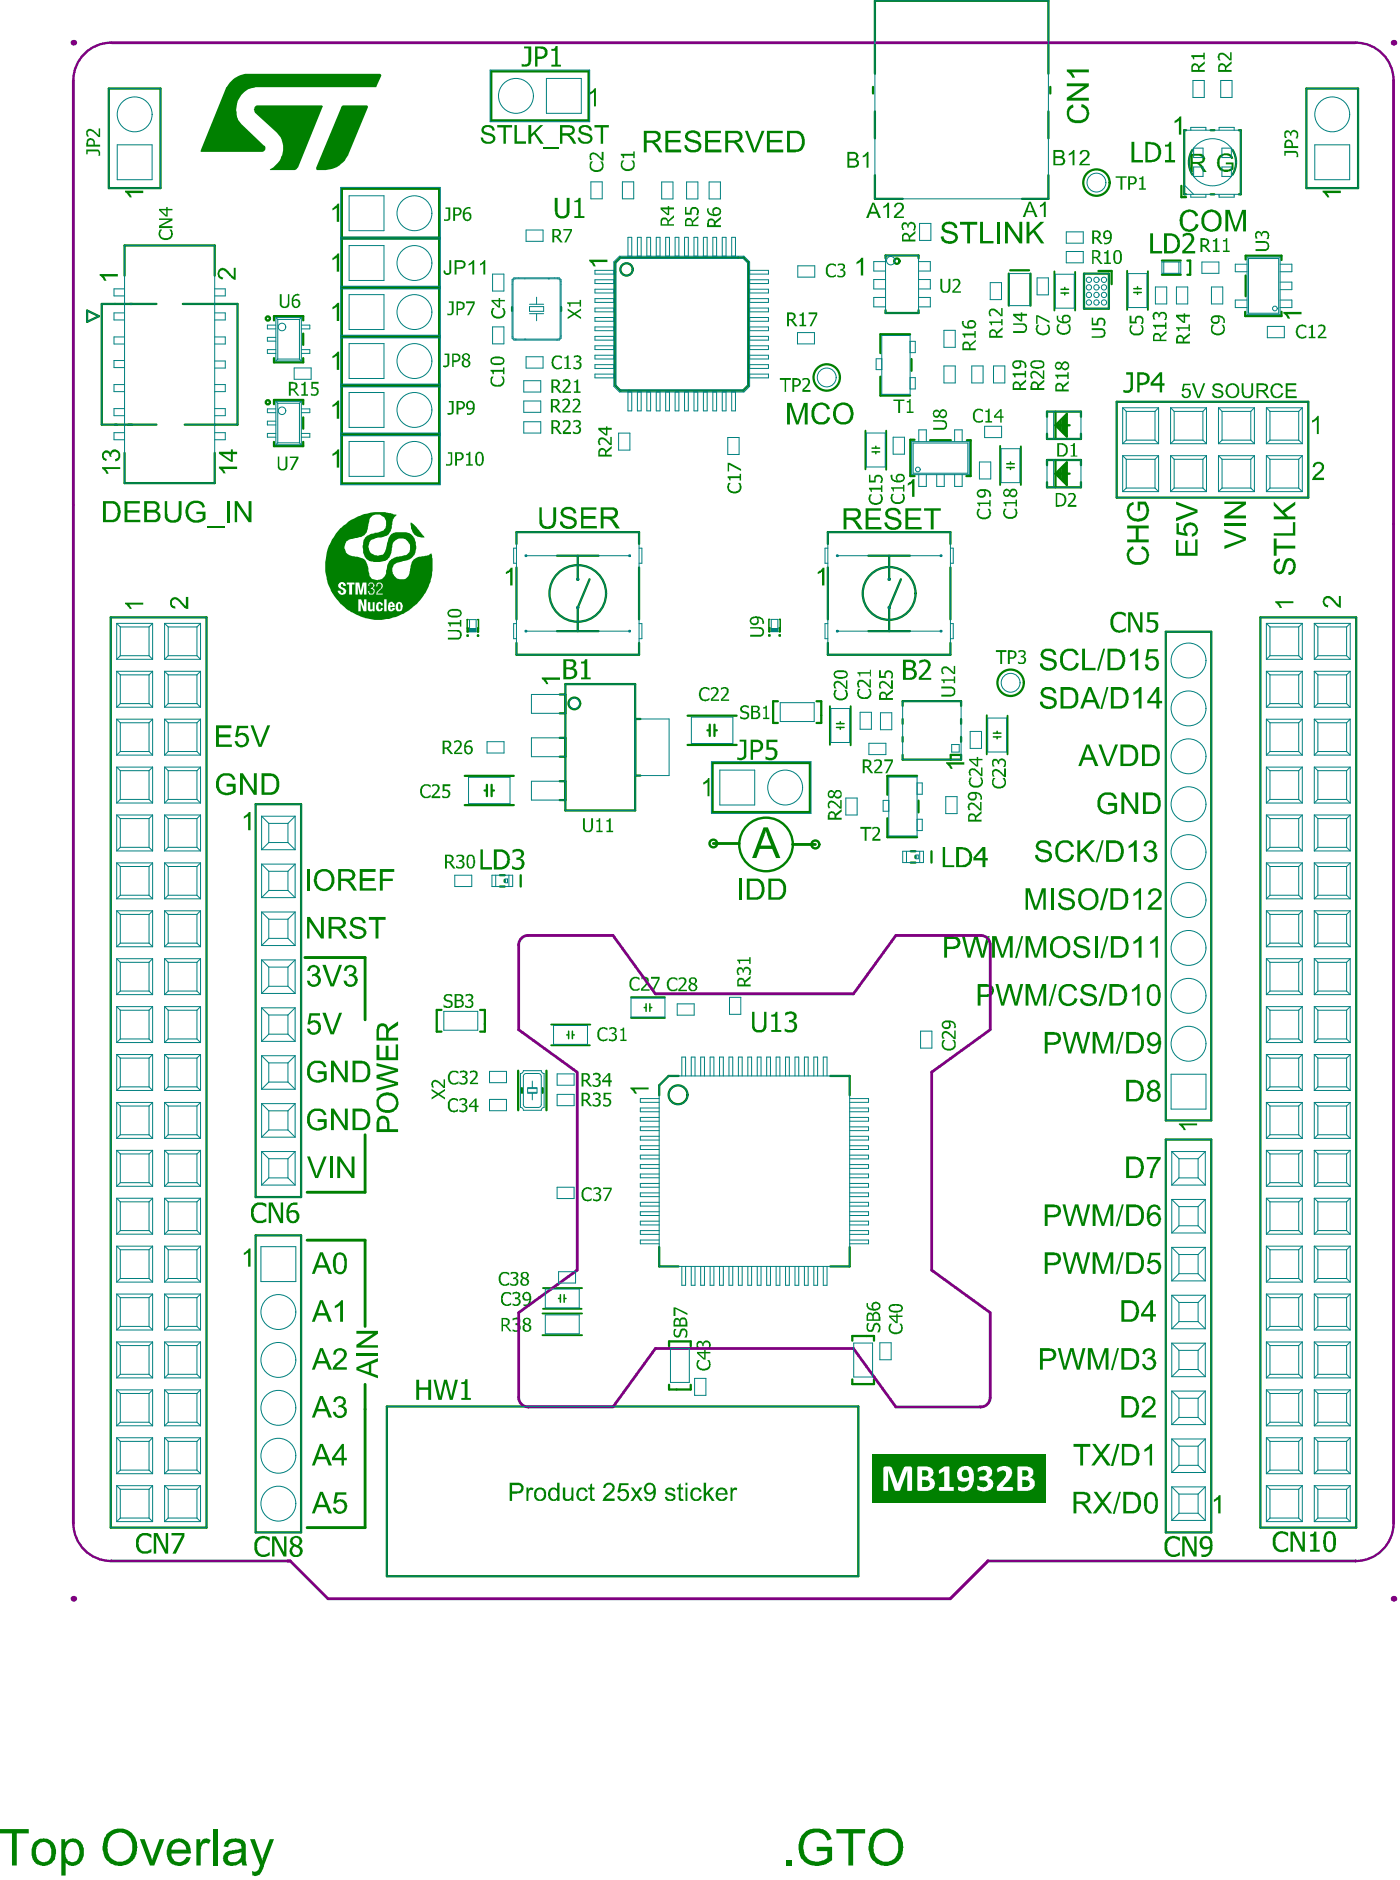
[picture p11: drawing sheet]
<svg xmlns="http://www.w3.org/2000/svg" width="247mm" height="332mm" viewBox="0 0 247 332" stroke-linecap="round" stroke-linejoin="round" font-family="sans-serif">
<g fill="none" stroke="#008000" stroke-width=".4">
<path d="M19.2 15.6h9.1v17.6h-9.1zM86.7 12.6h17.1v8.6h-17.1zM154 15.3v1.2M154.3 13v-12.9h30.6v12.9M154.3 19.7v4.7M184.9 19.7v4.7M185.3 15.3v1.2M230.4 15.6h9.2v17.6h-9.2zM60.3 33.3h17.2v8.6h-17.2zM154.3 30.9v4.2h4.9M184.9 30.9v4.2h-4.6M208.4 32.8v2h.8"/>
<path d="M209.2 23h-.3v11.3h.3M213.5 23h.7M213.5 34.3h.7M218.5 23h.4v11.3h-.4M15.4 54.8l2 1-2 1zM22 48.6v-5.3h15.9v5.3M27.6 53.6h-9.7v21.3h9.7M32.3 53.6h9.6v21.3h-9.3M48.3 56.5v-.7h5.2v.7M53.5 58.8v2M60.3 42.1h17.2v43.2h-17.2zM60.3 50.7h17.2"/>
<path d="M60.3 59.4h17.2M90.3 54.2v.6M99 54.2v.6M109.4 45.4h21.7l.9 .9v21.7l-.9 .9h-21.7l-.9-.9v-21.6zM156.2 45.6v-.5h5.8v.5M156.2 54.7v.5h5.8v-.5M160.5 59h-5.2v3.3M177.9 48.3v5.6M178.2 47.7h3.3M181.8 48.3v5.6M191.2 48.3h4.4v6.1h-4.4zM193.8 47.8h2.3v2.3"/>
<path d="M204.9 48.5h3.4M204.9 46h3.4M209.4 46h.5v2.5h-.5M219.7 45.8v-.7h6.3v.8M219.7 48.6v3.7M226 55v.7h-6.4v-.7M22 79.9v5.3h15.9v-5.3M48.3 63.2v.7h5.2v-.7M48.3 71.3v-.8h5.2v.8M48.3 77.9v.8h5.2v-.8M53.5 73.6v2M60.3 76.6h17.2"/>
<path d="M60.3 68h17.2M155.3 66.4v3.4h5.2M160.8 63.3v2.1M161.3 77.6h-.7v6.4h.7M164.1 77.7h3.6M170.5 77.7h.7v6.3h-.7M184.7 73.5v-.9h6v.9M184.7 76.5v.9h6v-.9M186.2 72.6v4.8M186.2 75h2.5M186.8 74.7v.7M187.1 74.3v1.5"/>
<path d="M187.4 73.9v2.3M187.6 73.8v2.5M187.8 73.5v3M188.2 73v4l-2-2zM197 70.9h33.8v16.9h-33.8zM91.1 95.9v-2h21.6v2M98.3 98h7.3M101.9 98v4.2M146 95.9v-2h21.6v2M153.2 98h7.3M156.8 98v4.2M184.7 82.1v-1h6v1"/>
<path d="M184.7 85v1h6v-1M186.2 81.1v4.9M186.2 83.5h2.5M186.8 83.2v.8M187.1 82.9v1.4M187.4 82.5v2.2M187.6 82.3v2.6M187.8 82.1v2.9M188.2 81.6v3.9l-2-2zM19.5 108.9h16.9v160.6h-16.9zM91.1 113.4v2.1h21.6v-2.1M91.1 100.1v9.1"/>
<path d="M98.3 111.3h7.3M104 102.2l-2.1 5v4.1M112.7 100.1v9.1M146 100.1v9.1M146 113.4v2.1h21.6v-2.1M153.2 111.3h7.3M158.9 102.2l-2.1 5v4.1M167.6 100.1v9.1M205.6 111.4h8.1v86.2h-8.1zM222.3 108.9h16.9v160.6h-16.9zM82 136.9h8.6M85.5 139.4h.3"/>
<path d="M85.9 138.4v2M86.7 138.4v2M86.8 139.4h.3M98.7 137.8h1M98.7 130.1h1M98.7 133.5h1M98.7 122.5h1M98.7 125.8h1M99.7 120.7h12.3v22.3h-12.3zM112 136.8h1M112 126.8h1M121.3 126.2h8.6"/>
<path d="M121.3 131.4h8.6M124.8 128.8h.3M125.2 127.8v2M125.7 134.6h17.2v8.6h-17.2zM126 127.8v2M126.1 128.8h.3M137.2 123.7h-.8v3.8h.8M144 123.7h.9v3.8h-.9M159.2 124.5v-.8h10.3v.8M159.2 126.8v.9M159.2 130v.8M159.2 133.2v.8h10.3v-.8h-1.8v.8"/>
<path d="M161.8 136.9h-5.3v3.3M169.5 126.8v.9M169.5 130v.8M45.1 141.9h8v69.3h-8zM82 142h8.6M88.2 156.4h.8M88.2 154.4h.8M89 155.2v.3M91.8 154.4v2M98.7 141.1h1M156.5 144.3v3.4h5.3M160.6 152.1h.9"/>
<path d="M160.6 150.2h.9M161.5 151v.3M162 141.2v2.1M164.3 150.2v1.9M77.9 178.1h-.9v3.9h.9M84.7 178.1h.8v3.9h-.8M91.4 188.9v6.9M92.1 191.9v.9M95.7 191.9v.9M96.4 188.9v6.9M119.7 189.8h-1.8l-1.6 1.6v1.8M146.5 189.8h3.4v3.4"/>
<path d="M45.1 217.9h8v52.4h-8zM116.3 220v3.4h3.4M149.9 220v3.4h-3.4M205.6 201h8.1v69.3h-8.1zM118 237.4v-.8h3.8v.8M150.3 236.5v-.8h3.9v.8M68.2 248.1h83.2v29.9h-83.2zM118 244.3v.8h3.8v-.8M150.3 243.3v.8h3.9v-.8"/>
</g>
<g fill="none" stroke="#008000" stroke-width=".27">
<path d="M187.1 51h1.4M187.1 51.7h1.4M187.8 50.7v.3M187.8 51.7v.3M200 50.9h1.3M200 51.6h1.3M200.6 50.6v.3M200.6 51.6v.3M153.8 79.7h1.3M153.8 79h1.3M154.5 78.7v.3M154.5 79.7v.3"/>
<path d="M177.6 81.8h1.3M177.6 82.5h1.3M178.2 81.5v.3M178.2 82.5v.3M82.4 112h.2v.2h-.2zM82.5 110.8v.7M82.6 109.3h-.2v2.2h.2v-.7h-.2M84.2 109.3h.2v2.2h-.2v-.7h.2M84.2 112h.2v.2h-.2zM84.3 110.8v.7M135.6 112h.2v.2h-.2zM135.7 110.8v.6"/>
<path d="M135.8 109.3h-.2v2.1h.2v-.6h-.2M137.5 109.3h.1v2.1h-.1v-.6h.1M137.5 112h.1v.2h-.1zM137.5 110.8v.6M147.6 128.3h1.3M147.6 127.6h1.3M148.2 127.3v.3M148.2 128.3v.3M175.2 129.3h1.4M175.2 130h1.4M175.9 129v.3M175.9 130v.3"/>
<path d="M113.6 177.7h.4M114 177.1v1.3M114.6 177.1v1.3M114.6 177.7h.4M100 182.5h.3M100.3 181.9v1.3M101 181.9v1.3M101 182.5h.3M98.5 229h.3M98.8 228.4v1.3M99.5 228.4v1.3M99.5 229h.3"/>
</g>
<g fill="none" stroke="#008000" stroke-width=".33">
<path d="M186 47.9v6.9M189.6 48v6.8M198.8 47.8v6.9M202.5 47.8v6.9M152.7 76v6.8M156.3 76v6.9M176.4 78.6v7M180.1 78.7v6.9M146.4 124.6v6.8M150 124.6v6.9M174.1 126.2v6.9M177.7 126.2v6.9"/>
<path d="M111.3 175.9h6M111.3 179.6h6M97.2 184.4h6.8M97.2 180.7h6.9M95.7 231.7h7M95.7 235.5h7M95.8 230.9h6.8M95.8 227.2h6.9"/>
</g>
<path d="M125.8 148.8h4.6M139.8 149h4M53.8 168.9h10.6v11M54.2 218.8h10.2v15.2M64.4 200.2v10.1h-10.2M64.4 244.2v25.3h-10.2" fill="none" stroke="#008000" stroke-width=".51"/>
<g fill="#008000">
<path d="M58.6 45.5l.6-.4 .4-.4h.2v3.2h-.4v-2.4l-.7 .4z"/>
<path d="M208.7 67.7h1.3v.2h-1l-.2 .8a.83 .83 0 0 1 1.2 .3 .83 .83 0 0 1-.5 1.1 .76 .76 0 0 1-1.1-.6h.3a.55 .55 0 0 0 .8 .4 .55 .55 0 0 0 .1-.9 .47 .47 0 0 0-.4-.2 .47 .47 0 0 0-.4 .2h-.3z"/>
<path d="M210.2 67.6h.4l.8 2.3 .9-2.3h.3l-1 2.6h-.4z"/>
<path d="M213.9 67.9a1 1 0 0 1 1.1-.3 1 1 0 0 1 .7 .8h-.3a.73 .73 0 0 0-1.1-.4 .46 .46 0 0 0 .4 .7h.1a1.02 1.02 0 0 1 1 .8 .94 .94 0 0 1-1.4 .6l-.5-.2-.1-.4v-.1h.3a.81 .81 0 0 0 1.3 .4 .51 .51 0 0 0 0-.5 .51 .51 0 0 0-.5-.3 1.02 1.02 0 0 1-1-.7z"/>
<path d="M219 67.6h.4v1.5a.84 .84 0 0 0 .8 .9v-.1a.32 .32 0 0 0 .4-.4l.1-1.9h.3v1.5a1 1 0 0 1-.7 1.1 1 1 0 0 1-1.2-.7z"/>
<path d="M224.3 68a1.11 1.11 0 0 1 2 .4l-.3 .1a.77 .77 0 0 0-.8-.6 .77 .77 0 0 0-.7 .7 .96 .96 0 0 0 .9 1.4l.5-.4 .1-.3 .4 .1a1.12 1.12 0 0 1-1.2 .8 1.12 1.12 0 0 1-1-.9l-.1-.6z"/>
<path d="M226.8 67.6h1.8v.3h-1.5v.8h1.5v.3h-1.5v.9h1.6v.3h-1.9z"/>
<path d="M152.2 27.5l.2-.1 .5-.6h.3v2.8h-.3v-2.2l-.7 .4z"/>
<path d="M155.8 36.4l.3-.1 .5-.6h.2v2.8h-.3v-2.2l-.7 .5z"/>
<path d="M157.9 35.9a.9 .9 0 0 1 1.1-.1 .9 .9 0 0 1 .4 .9l-.2 .5-.6 .4-.5 .6h1.3v.3h-1.7l.1-.5 .5-.6a1.05 1.05 0 0 0 .7-1.2 .58 .58 0 0 0-.6-.2 .58 .58 0 0 0-.4 .6l-.3-.1z"/>
<path d="M183.4 36.2l.5-.2 .3-.4h.3v2.7h-.4v-2.1l-.7 .4z"/>
<path d="M188.6 27h.2l.5-.5h.2v2.7h-.3v-2.2l-.7 .5z"/>
<path d="M190.6 26.6a.97 .97 0 0 1 1.6 .6 1.4 1.4 0 0 1-.7 1l-.7 .7h1.4v.3h-1.8a2.81 2.81 0 0 1 1.2-1.5 .54 .54 0 0 0 .1-.9 .54 .54 0 0 0-.9 .3l-.3 .1z"/>
<path d="M92.9 262.4h.3v.4l.1-.2a.6 .6 0 0 1 .8-.1l-.1 .4-.2-.1a.42 .42 0 0 0-.5 .1 .42 .42 0 0 0 0 .5l-.1 1.3h-.3z"/>
<path d="M99.3 262.4h.4v1.4a.52 .52 0 0 0 .3 .6 .52 .52 0 0 0 .6-.2l.2-.3v-1.5h.3v2.3h-.3v-.3a.82 .82 0 0 1-.9 .4 .82 .82 0 0 1-.6-.7z"/>
<path d="M102.2 262.5a1.03 1.03 0 0 1 1.5 .6h-.4a.63 .63 0 0 0-.9-.3 .63 .63 0 0 0-.3 .8v.1a.63 .63 0 0 0 .4 .7 .63 .63 0 0 0 .8-.3v-.2h.4a1 1 0 0 1-.8 .8 1 1 0 0 1-1.1-.5 1.62 1.62 0 0 1 .4-1.7z"/>
<path d="M104.1 261.9l.3-.3v.8h.5v.3h-.5v1.5l.1 .2h.4v.3a.56 .56 0 0 1-.6 0 .56 .56 0 0 1-.2-.6v-1.4h-.3v-.3h.3z"/>
<path d="M106.6 261.8a1.24 1.24 0 0 1 1.6 .1 1.29 1.29 0 0 1-.6 1.8l-.7 .6h1.5v.4h-2.1a3.8 3.8 0 0 1 1.4-1.6v-.1a.62 .62 0 0 0 0-1.1 .62 .62 0 0 0-.9 .6h-.4z"/>
<path d="M109.3 261.6h1.6v.4h-1.3l-.2 .8a1.02 1.02 0 0 1 1.3 .1 1.02 1.02 0 0 1 .2 1.3 1.04 1.04 0 0 1-1.6 .5l-.3-.3-.2-.5h.5a.7 .7 0 0 0 1.1 .4v-.1a.7 .7 0 0 0 0-1 .7 .7 0 0 0-1.1 .1l-.4-.1z"/>
<path d="M111.3 262.4h.4l.6 .8 .5-.8h.5l-.8 1.2 .9 1.1h-.5l-.6-.9-.6 .9h-.5l.8-1.1z"/>
<path d="M117.6 262.5a1.04 1.04 0 0 1 1.5 .4v.2h-.4a.58 .58 0 0 0-1-.1l.1 .2 .4 .1a.95 .95 0 0 1 .9 .6 .85 .85 0 0 1-1.1 .8 .72 .72 0 0 1-.7-.6l.3-.1a.6 .6 0 0 0 .6 .5 .6 .6 0 0 0 .6-.5l-.5-.3a.9 .9 0 0 1-1-.7z"/>
<path d="M119.7 261.9l.4-.3v.8h.4v.3h-.4v1.5l.1 .2h.3v.3a.56 .56 0 0 1-.6 0 .56 .56 0 0 1-.2-.6v-1.4h-.3v-.3h.3z"/>
<path d="M122.2 262.6a.95 .95 0 0 1 1.5 .5h-.3a.63 .63 0 0 0-.8-.3 .63 .63 0 0 0-.4 .8v.1a.62 .62 0 0 0 .4 .7 .62 .62 0 0 0 .8-.4l.4-.1a1.04 1.04 0 0 1-1.2 .8 1.04 1.04 0 0 1-.8-1.2v-.6z"/>
<path d="M124.1 261.5h.4v1.9l.9-1h.6l-.9 .9 1 1.4h-.5l-.8-1.1-.3 .2v.9h-.4z"/>
<path d="M128.9 262.4h.3v.4a.52 .52 0 0 1 .8-.3v.4l-.2-.1a.55 .55 0 0 0-.6 .5v1.4h-.3z"/>
<path d="M111.2 191.8h3.2v.4h-2.5l.5 .7h-.4l-.4-.6-.4-.2z"/>
<path d="M166.9 134.4h3.2v.5h-2.5l.3 .3 .2 .4h-.5l-.1-.4-.6-.5z"/>
<path d="M95.6 119.5h3.2v.4h-2.5l.4 .8h-.4l-.3-.6-.4-.4z"/>
<path d="M160.1 85.3l.5-.3 .4-.5h.3v3.1h-.4v-2.4l-.8 .5z"/>
<path d="M226.4 55h3.2v.4h-2.6l.5 .7-.4 .1-.2-.5-.5-.4z"/>
<path d="M151.2 46.1l.5-.2 .2-.4h.4v3.1h-.5v-2.5l-.7 .5z"/>
<path d="M103.9 45.8h3.2v.4h-2.5l.5 .8h-.4l-.3-.5-.5-.4z"/>
<path d="M207.2 21.3l.6-.3 .3-.5h.3v3.2h-.5v-2.4l-.6 .4z"/>
<path d="M215 27.5a1.65 1.65 0 0 1 2.5 .2l.1 .3-.4 .1a.93 .93 0 0 0-1.5-.5 1.17 1.17 0 0 0-.6 1.3 .81 .81 0 0 0 .4 .8 1.81 1.81 0 0 0 1.7 0v-.7h-1v-.3h1.4v1.1a1.74 1.74 0 0 1-2.8-.4 2.53 2.53 0 0 1 .2-1.9z"/>
<path d="M58.6 80l.6-.3 .4-.4h.2v3.2h-.4v-2.5l-.8 .4z"/>
<path d="M58.6 71.4l.6-.3 .4-.5h.2v3.3h-.4v-2.6l-.8 .5z"/>
<path d="M58.6 62.8l.6-.3 .4-.5h.2v3.2h-.4v-2.5l-.8 .5z"/>
<path d="M58.7 54.1l.3-.1 .4-.5 .4-.1v3.2h-.4v-2.5l-.8 .5z"/>
<path d="M58.7 36.7l.9-.8h.2v3.2h-.4v-2.4l-.8 .4z"/>
<path d="M124 138l.6-.3 .3-.5h.2v3.2h-.3v-2.4l-.8 .4z"/>
<path d="M231.8 81.7a1.07 1.07 0 0 1 1.2-.1 1.07 1.07 0 0 1 .5 1l-.1 .4-1.4 1.3h1.5v.4h-2.1l.1-.2a1.57 1.57 0 0 1 .9-1.1 1.21 1.21 0 0 0 .7-1.2 .61 .61 0 0 0-.6-.4 .61 .61 0 0 0-.6 .6h-.4z"/>
<path d="M231.4 74.1l.7-.3 .3-.4h.2v3.2h-.3v-2.6l-.8 .5z"/>
<path d="M233.3 33.6h3.2v.5h-2.4l.4 .6-.4 .1-.8-.9z"/>
<path d="M22.1 33.6h3.2v.5h-2.5l.4 .6-.3 .1-.8-.9z"/>
<path d="M104 16.3l.6-.3 .3-.4h.2v3.2h-.3v-2.6l-.8 .5z"/>
<path d="M214.1 264.5l.6-.3 .3-.5h.3v3.2h-.4v-2.4l-.7 .4z"/>
<path d="M30.2 105.6a.95 .95 0 0 1 1.5 .1l1.1 1.2v-1.6h.4l-.1 2.1a2.02 2.02 0 0 1-1.4-1.2l-.2-.1a.62 .62 0 0 0-.7-.4 .62 .62 0 0 0-.5 .8l.3 .4 .3 .1v.4l-.1-.1a1.03 1.03 0 0 1-.8-1.3z"/>
<path d="M22.1 106.3h3.2v.3h-2.5l.4 .7-.3 .1-.4-.6-.4-.2z"/>
<path d="M38.6 82.3h3.2v.4h-2.5l.5 .7-.4 .1-.4-.6-.4-.3z"/>
<path d="M18 82.4h3.2v.3h-2.5l.5 .9h-.4l-.2-.4-.6-.6z"/>
<path d="M18.3 79.7a.67 .67 0 0 1 .6-.3 .67 .67 0 0 1 .5 .5 .88 .88 0 0 1 .9-.6 .88 .88 0 0 1 .8 .6 .98 .98 0 0 1-.7 1.5l-.1-.4a.64 .64 0 0 0 .6-.7 .64 .64 0 0 0-.7-.6 .64 .64 0 0 0-.6 .7l.1 .2-.4-.1a.57 .57 0 0 0-.3-.6 .57 .57 0 0 0-.7 .2v.2a.57 .57 0 0 0 .5 .7v.3a.94 .94 0 0 1-.8-.7 .94 .94 0 0 1 .3-.9z"/>
<path d="M38.6 47.5h.1a1.02 1.02 0 0 1 1.6 .4l.9 .9v-1.6h.4v2.2a1.51 1.51 0 0 1-1.2-.9 1.84 1.84 0 0 0-1.3-.8 .65 .65 0 0 0-.4 .7 .65 .65 0 0 0 .7 .5l-.1 .4a.97 .97 0 0 1-.8-1.6z"/>
<path d="M17.6 48.3h3.2v.5h-2.5l.5 .6-.4 .1-.2-.4-.6-.5z"/>
<path d="M144.2 100.9l.5-.3 .4-.5h.3v3.2h-.4v-2.5l-.6 .4h-.2z"/>
<path d="M89.2 100.9l.5-.3 .4-.5h.3v3.2h-.4v-2.5l-.6 .4h-.2z"/>
<path d="M43 144l.6-.3 .3-.5h.3v3.2h-.4v-2.5l-.8 .5z"/>
<path d="M43 221l.6-.4 .3-.4h.3v3.2h-.4v-2.5l-.8 .5z"/>
<path d="M207.9 198.2h3.3v.3h-2.5l.4 .7v.1h-.3l-.4-.6-.5-.3z"/>
<path d="M233.5 105.4a1.35 1.35 0 0 1 2 .6l.7 .6v-1.5h.3v2.1l-.6-.2-1-1.1a.68 .68 0 0 0-.8-.3 .68 .68 0 0 0-.5 .7l.1 .1a.48 .48 0 0 0 .6 .3l-.1 .5a1.03 1.03 0 0 1-.7-1.7z"/>
<path d="M224.9 106.1h3.2v.3h-2.5l.5 .8h-.4l-.3-.6-.5-.3z"/>
<path d="M225.1 98.8l.4-.3h.3v.5a.93 .93 0 0 0-.4 1.6 .53 .53 0 0 0 .5 .1 .53 .53 0 0 0 .3-.6l.1-.2a1.39 1.39 0 0 1 .9-1.5 1.2 1.2 0 0 1 1.4 1.5 1.43 1.43 0 0 1-1.2 1.5l-.2-.4a1.15 1.15 0 0 0 .9-1.5 .55 .55 0 0 0-.5-.5 .55 .55 0 0 0-.6 .2l-.2 .5a1.48 1.48 0 0 1-1.1 1.6 1.1 1.1 0 0 1-1-1.4l.1-.8z"/>
<path d="M224.7 95h.5v1.3h3.3v.5h-3.3v1.2h-.5z"/>
<path d="M224.7 94.1h3.4v-2h.4v2.4h-3.8z"/>
<path d="M224.7 88.5l1.5 1.6 2.3-1.6v.6l-1.9 1.3 .6 .7h1.3v.5h-3.8v-.5h1.9l-1.9-1.9z"/>
<path d="M216 93.4l3.8 1.4v.5l-3.8 1.5v-.5l3.4-1.2-3.4-1.2z"/>
<path d="M216 92.3h3.8v.5h-3.8z"/>
<path d="M216 88.5h3.8v.5l-3 1.9h3v.5h-3.8v-.5l3-2h-3z"/>
<path d="M207.4 95.2h.5v2.3h1.1v-2.1h.5v2.1h1.3v-2.3h.4v2.8h-3.8z"/>
<path d="M207.5 92.3h.4v1.5l1.1 .3a1.25 1.25 0 0 1 .6-1.9 1.25 1.25 0 0 1 1.6 1 .91 .91 0 0 1-.1 1l-.3 .3-.6 .1v-.5a.77 .77 0 0 0 .7-.8 .77 .77 0 0 0-.8-.7h-.1a.84 .84 0 0 0-.8 .6 .84 .84 0 0 0 .3 .9v.5l-2-.4z"/>
<path d="M207.4 88.5l3.8 1.4v.5l-3.8 1.5v-.5l3.4-1.2-3.4-1.2z"/>
<path d="M199.2 96.7l.6-.4 .2 .5a1.17 1.17 0 0 0-.8 1.4 1.17 1.17 0 0 0 1.3 .9h.2a1.23 1.23 0 0 0 1.5-1.3 1.02 1.02 0 0 0-.9-1l.1-.5a1.66 1.66 0 0 1 1.1 2.5 2.19 2.19 0 0 1-3.4 .2 1.69 1.69 0 0 1 .1-2.3z"/>
<path d="M198.8 92.7h3.8v.5h-1.8v2h1.8v.5h-3.8v-.5h1.5v-2h-1.5z"/>
<path d="M199.2 88.8l.7-.2 .1 .4a1.23 1.23 0 0 0-.6 1.9 1.64 1.64 0 0 0 2.7-.2 1.85 1.85 0 0 0-.2-1.7h-.8v1.1h-.4v-1.6h1.4a2.27 2.27 0 0 1 .1 2.9 2.12 2.12 0 0 1-3.3-.4 1.95 1.95 0 0 1 .3-2.2z"/>
<path d="M117.4 23.1h2.7v.4h-2.2v1.2h2.1v.4h-2.1v1.3h2.3v.5h-2.8z"/>
<path d="M121.3 23.2a1.68 1.68 0 0 1 2.1 .4l.2 .5h-.5a.96 .96 0 0 0-.8-.7 .96 .96 0 0 0-1 .5 .58 .58 0 0 0 .6 .6l.4 .2a1.33 1.33 0 0 1 1.4 1 1.27 1.27 0 0 1-1.7 1.2 1.16 1.16 0 0 1-1.3-1.3h.5a1.13 1.13 0 0 0 1.8 .6 .53 .53 0 0 0 .2-.6 .53 .53 0 0 0-.6-.3l-.5-.2a1.48 1.48 0 0 1-1.3-.8l.1-.7z"/>
<path d="M124.4 23.1h2.8v.4h-2.3v1.2h2.1v.4h-2.1v1.3h2.4v.5h-2.9z"/>
<path d="M131.4 23.1h.5l1.2 3.4 1.2-3.4h.6l-1.6 3.8h-.5z"/>
<path d="M135.3 23.1h2.8v.4h-2.3v1.2h2.1v.4h-2.1v1.3h2.4v.5h-2.9z"/>
<path d="M216.7 68.1v.2a1.02 1.02 0 0 0-.1 1.1 1.02 1.02 0 0 0 1 .6 1.12 1.12 0 0 0 .7-1 1.12 1.12 0 0 0-.6-1.1h-.4zM216.6 67.9a1.27 1.27 0 0 1 1.4-.1 1.27 1.27 0 0 1 .6 1.3 1.23 1.23 0 0 1-1.5 1.1 1.23 1.23 0 0 1-.9-1.7z"/>
<path d="M222 67.9v.9h.9a.44 .44 0 0 0 .4-.5 .44 .44 0 0 0-.6-.4zM221.6 67.6h1.3a.72 .72 0 0 1 .8 .7 .72 .72 0 0 1-.7 .7l.3 .3 .6 .9h-.4l-.6-.9-.3-.3h-.6v1.2h-.4z"/>
<path d="M149.8 27.1v.9h.8a.43 .43 0 0 0 .4-.5 .43 .43 0 0 0-.5-.4zM149.8 28.3v.9h.8a.48 .48 0 0 0 .6-.4 .48 .48 0 0 0-.6-.5zM149.5 26.8h1a.76 .76 0 0 1 .9 .8l-.4 .5a.78 .78 0 0 1 .5 .8 .78 .78 0 0 1-.8 .7h-1.2z"/>
<path d="M154 36l-.4 1.4h.9zM153.9 35.7h.3l1.2 2.8h-.4l-.4-.8h-1.2l-.2 .8h-.4z"/>
<path d="M181.7 35.8l-.5 1.4h1zM181.5 35.6h.3l1.2 2.7h-.4l-.3-.9h-1.2l-.3 .9h-.4z"/>
<path d="M186.1 26.8v.8h.7a.42 .42 0 0 0 .6-.4 .42 .42 0 0 0-.6-.4zM186.1 27.9v1h.9a.51 .51 0 0 0 .5-.5 .51 .51 0 0 0-.6-.5zM185.8 26.5h1.1a.7 .7 0 0 1 .8 .4 .7 .7 0 0 1-.3 .8 .75 .75 0 0 1 .5 .9 .75 .75 0 0 1-.9 .6h-1.2z"/>
<path d="M90.3 262v1.1h.9a.57 .57 0 0 0 .7-.5 .57 .57 0 0 0-.6-.6zM89.9 261.5h1.4a.94 .94 0 0 1 1.1 1 .94 .94 0 0 1-1.1 .9l-1 .1v1.2h-.4z"/>
<path d="M94.9 262.8l-.1 .1a.98 .98 0 0 0 .3 1.5 .76 .76 0 0 0 .7-.3 .76 .76 0 0 0 .1-.8l-.3-.5zM94.4 262.8a1.11 1.11 0 0 1 1.4-.3 1.11 1.11 0 0 1 .5 1.3 1.1 1.1 0 0 1-.8 .9 1.1 1.1 0 0 1-1.2-.5l-.1-1.1z"/>
<path d="M97.1 262.6a.77 .77 0 0 1 1.2 .1v-1.2h.4v3.2h-.4v-.3a.8 .8 0 0 1-1.3 .1 1.44 1.44 0 0 1 .1-1.9zM97.3 262.8a1.17 1.17 0 0 0 .3 1.7h.1a.92 .92 0 0 0 .6-1.3 .59 .59 0 0 0-1-.4z"/>
<path d="M114.2 262a.75 .75 0 0 0-.2 .8 .75 .75 0 0 0 .7 .5 .71 .71 0 0 0 .6-.9 .71 .71 0 0 0-1-.4zM113.9 261.8a1.11 1.11 0 0 1 1.8 .8v.2a1.69 1.69 0 0 1-1.1 2l-.2-.1a.9 .9 0 0 1-.8-.7h.4a.59 .59 0 0 0 .6 .5 .59 .59 0 0 0 .6-.6l.1-.7a.94 .94 0 0 1-1.2 .3 .94 .94 0 0 1-.5-1z"/>
<path d="M120.9 261.5h.4v.5h-.4zM120.9 262.4h.4v2.3h-.4z"/>
<path d="M126.9 262.8l-.2 .3v.3h1.2a.64 .64 0 0 0-.3-.6 .64 .64 0 0 0-.7 0zM126.7 262.5a1.11 1.11 0 0 1 1.6 .8v.4h-1.7a.71 .71 0 0 0 .4 .7 .71 .71 0 0 0 .8-.2l.1-.2 .4 .1a1.11 1.11 0 0 1-1.8 .3 1.45 1.45 0 0 1 .2-1.9z"/>
<path d="M210.4 27.5v1.1h1.1a.56 .56 0 0 0 .6-.6 .56 .56 0 0 0-.7-.5zM210 27.1h1.5a.9 .9 0 0 1 .9 .4 .9 .9 0 0 1 0 1l-.2 .2-.5 .2 .5 .3 .6 1.1h-.5l-.6-.9-.5-.5h-.8v1.4h-.4z"/>
<path d="M39.3 80.1l1.4 1v-1zM38.6 79.7h2.1v-.4h.4v.4h.7v.4h-.7v1.4h-.4l-2.1-1.5z"/>
<path d="M114.1 23.5v1.3h1.2a.68 .68 0 0 0 .6-.4 .68 .68 0 0 0-.1-.8zM113.6 23.1h1.7a1.03 1.03 0 0 1 1.2 .8 1.03 1.03 0 0 1-1 1.2l.6 .5 .8 1.3h-.6l-1-1.5-.3-.2h-.9v1.7h-.5z"/>
<path d="M128.4 23.5v1.3l1.3-.1a.62 .62 0 0 0 .8-.7 .62 .62 0 0 0-.9-.5zM127.9 23.1h1.8a1.03 1.03 0 0 1 1.3 .9 1.03 1.03 0 0 1-1.1 1.1l.5 .3 .9 1.5h-.7l-.9-1.5a.46 .46 0 0 0-.6-.2h-.7v1.7h-.5z"/>
<path d="M139.3 23.5v2.9h1a.89 .89 0 0 0 1.1-1 1.88 1.88 0 0 0-.5-1.7l-.4-.2zM138.8 23.1h1.5a1.64 1.64 0 0 1 1.7 1.9v.1a1.71 1.71 0 0 1-.8 1.5l-.9 .3h-1.5z"/>
</g>
<path d="M153.9 256.5h30.6v8.5h-30.6z" fill-rule="evenodd" fill="#008000"/>
<g fill="#fff">
<path d="M155.9 258.7h1.1l.3 .2 1 2.8 1.1-2.5a.44 .44 0 0 1 .5-.5h.7l.3 .2-.1 4.1h-.8v-3.7l-1.3 3.7-.9-.1-1.1-3.6v3.7h-.8z"/>
<path d="M165.6 259.3l1-.6h.9v3.6h.7v.7h-2.5v-.7h.8v-2.8l-.6 .3a.21 .21 0 0 1-.3 0 .21 .21 0 0 1 0-.3z"/>
<path d="M172.5 259a1.71 1.71 0 0 1 2.5 .3 1.19 1.19 0 0 1-.8 1.4 1.1 1.1 0 0 1 .9 .7 1.1 1.1 0 0 1-.2 1.2 1.96 1.96 0 0 1-2.5 0v-.1a.24 .24 0 0 1 0-.4 .24 .24 0 0 1 .3 0 1.12 1.12 0 0 0 1.5-.2 .73 .73 0 0 0-.8-.8h-.6l-.1-.2 .1-.5h.5a.61 .61 0 0 0 .8-.6 .61 .61 0 0 0-1-.5l-.4 .2a.21 .21 0 0 1-.3 0 .21 .21 0 0 1 .1-.3z"/>
<path d="M176.1 258.8a1.87 1.87 0 0 1 2.3 .3 1.94 1.94 0 0 1-.6 2.2l-1 1h1.7a.41 .41 0 0 1 0 .7l-2.7-.1v-.7l1-1a1.56 1.56 0 0 0 .6-1.7 1.47 1.47 0 0 0-1.4 .2l-.2-.5z"/>
<path d="M162.7 259.3v1.1h.5a.55 .55 0 0 0 .6-.5 .55 .55 0 0 0-.6-.6zM162.7 261v1.3h.6a.6 .6 0 0 0 .7-.6 .6 .6 0 0 0-.7-.6zM161.8 258.7h1.5a1.24 1.24 0 0 1 1.3 .8l.1 .3-.2 .6-.5 .2a1.16 1.16 0 0 1 .9 1.2 1.16 1.16 0 0 1-1 1.1h-2.1z"/>
<path d="M169.8 259.4a.75 .75 0 0 0 0 1.1 .75 .75 0 0 0 1.1-.1 1.19 1.19 0 0 0-.5-1.1h-.3zM169.2 259a1.53 1.53 0 0 1 1.6-.3 1.53 1.53 0 0 1 1 1.4v.6a2.65 2.65 0 0 1-.4 1.6v.1a1.99 1.99 0 0 1-2.3 .5l-.1-.3a.21 .21 0 0 1-.1-.3 .21 .21 0 0 1 .3 0 1.26 1.26 0 0 0 1.5-.3l.2-.2v-.7a1.29 1.29 0 0 1-2.1-.7 1.82 1.82 0 0 1 .4-1.4z"/>
<path d="M180.3 259.3v1.1h.5a.55 .55 0 0 0 .6-.5 .55 .55 0 0 0-.6-.6zM180.3 261v1.3h.7a.6 .6 0 0 0 .7-.6 .6 .6 0 0 0-.7-.6zM179.5 258.7h1.5a1.34 1.34 0 0 1 1.3 .7 .87 .87 0 0 1-.6 1.2 1.16 1.16 0 0 1 .8 1.3 1.16 1.16 0 0 1-1.1 1h-1.9z"/>
</g>
<g fill="#008000">
<path d="M22 88.4h2.7v.4h-2.2v1.2h2.1v.4h-2.1v1.3h2.3v.4h-2.8z"/>
<path d="M29.1 88.4h.4l.1 2.3a.94 .94 0 0 0 .3 .9 .94 .94 0 0 0 1 .1l.4-.3 .2-.5v-2.5h.5v2.2a1.49 1.49 0 0 1-.7 1.5h-.1a1.99 1.99 0 0 1-1.9-.3l-.2-.4z"/>
<path d="M33.3 88.7a2.08 2.08 0 0 1 2.6 .1l.3 .6-.5 .1a1.33 1.33 0 0 0-1.5-.8 1.33 1.33 0 0 0-1 1.4 1.51 1.51 0 0 0 .7 1.5 1.51 1.51 0 0 0 1.7-.1l.1-.1v-.7h-1.1v-.4h1.6v1.3a2.06 2.06 0 0 1-2.3 .5 2.06 2.06 0 0 1-1.2-2.2l.3-.7z"/>
<path d="M135 146.5v.4l-.8 2.2h1.8zM134.7 145.9h.7l2.2 5.4h-.7l-.7-1.6h-2.2l-.6 1.6h-.7z"/>
<path d="M18.7 88.8v2.9h.8a1.02 1.02 0 0 0 1.2-1.2 1.28 1.28 0 0 0-.8-1.7zM18.2 88.4h1.4a1.45 1.45 0 0 1 1.6 1.5 1.77 1.77 0 0 1-1.1 2.2h-1.9z"/>
<path d="M25.9 88.8v1.1h1a.58 .58 0 0 0 .7-.5 .58 .58 0 0 0-.7-.6zM25.9 90.4v1.3h1.1a.65 .65 0 0 0 .8-.7 .65 .65 0 0 0-.8-.6zM25.4 88.4h1.6a.96 .96 0 0 1 1.1 .6 .96 .96 0 0 1-.5 1.2 1.03 1.03 0 0 1 .6 1.3 1.03 1.03 0 0 1-1.2 .6h-1.6z"/>
</g>
<path d="M36.5 93h3" fill="none" stroke="#008000" stroke-width=".34"/>
<g fill="#008000">
<path d="M40 88.4h.5v3.7h-.5z"/>
<path d="M41.4 88.4h.5l2 3v-3h.5v3.7h-.5l-2.1-2.9v2.9h-.4z"/>
<path d="M54.6 178.7h1.8v.4h-1.5l-.1 1.1a1.28 1.28 0 0 1 1.6 .3 1.28 1.28 0 0 1-.1 1.7 1.25 1.25 0 0 1-2.1-.6v-.2h.4a.8 .8 0 0 0 1 .7 .8 .8 0 0 0 .5-1.1 .76 .76 0 0 0-.6-.7 .76 .76 0 0 0-.8 .5l-.5-.1z"/>
<path d="M56.9 178.6h.6l1.1 3.4 1.2-3.4h.5l-1.4 3.8h-.6z"/>
<path d="M54.7 170.4a1.1 1.1 0 0 1 1.2 0 1.1 1.1 0 0 1 .5 1.1l-.5 .5a1.05 1.05 0 0 1 .7 1.1 1.05 1.05 0 0 1-.9 .9 1.02 1.02 0 0 1-1.4-.4l-.1-.6h.4a.78 .78 0 0 0 1.1 .6 .78 .78 0 0 0 .2-1.2l-.4-.3-.5 .1 .1-.4a.64 .64 0 0 0 .7-.3 .64 .64 0 0 0-.1-.8 .68 .68 0 0 0-1 .6l-.5-.1z"/>
<path d="M56.9 170.2h.6l1.1 3.4 1.2-3.4h.5l-1.4 3.8h-.6z"/>
<path d="M60.9 170.5a1.13 1.13 0 0 1 1.2-.2 1.13 1.13 0 0 1 .8 1v.1a.55 .55 0 0 1-.5 .6 1.02 1.02 0 0 1 .7 .9 1.02 1.02 0 0 1-.7 1 1.28 1.28 0 0 1-1.8-.9h.5a.75 .75 0 0 0 1.1 .6 .75 .75 0 0 0 .2-1.2l-.5-.3-.4 .1 .1-.4a.62 .62 0 0 0 .8-.4 .62 .62 0 0 0-.5-.8 .62 .62 0 0 0-.7 .5l-.1 .2-.4-.1z"/>
<path d="M54.2 161.7h.5l1.9 3.1v-3.1h.5v3.8h-.5l-2-2.9v2.9h-.4z"/>
<path d="M62 162.1a1.86 1.86 0 0 1 2-.1l.5 .5v.3h-.5a.99 .99 0 0 0-.8-.6 .99 .99 0 0 0-.9 .4 .62 .62 0 0 0 .7 .7h.2a1.43 1.43 0 0 1 1.4 1.4 1.7 1.7 0 0 1-2.9 .2l-.1-.5 .5-.1a1 1 0 0 0 1.4 .8 .59 .59 0 0 0 .6-.6 .59 .59 0 0 0-.6-.6h-.2a1.5 1.5 0 0 1-1.5-.9v-.5z"/>
<path d="M65.1 161.7h2.9v.5h-1.2v3.3h-.6v-3.3h-1.1z"/>
<path d="M54.6 187.6a2.07 2.07 0 0 1 2.4-.3l.5 .7v.2l-.4 .1a1.25 1.25 0 0 0-2.2-.3 1.73 1.73 0 0 0 .6 2.5h.2a1.65 1.65 0 0 0 1.4-.4v-.6h-1.1v-.5h1.6l-.1 1.5a2.14 2.14 0 0 1-3.2-.5v-.1a2.41 2.41 0 0 1 .3-2.3z"/>
<path d="M58.4 187.1h.5l1.9 3v-3h.5v3.8h-.5l-1.9-3v3h-.5z"/>
<path d="M54.2 153.3h.5v3.8h-.5z"/>
<path d="M63.5 153.3h2.7v.5h-2.2v1.1h2.1v.5h-2.1v1.3h2.3v.4h-2.8z"/>
<path d="M67 153.3h2.5v.5h-2v1.2h1.8v.4h-1.8v1.7h-.5z"/>
<path d="M66.4 187.5l3.8 1v.5l-3.3 1 3.3 .9v.5l-3.8 1v-.5l3.3-.8-3.3-.9v-.6l3.3-.8-3.3-.8z"/>
<path d="M66.4 184.3h.5v2.2h1.1v-2h.5v2h1.3v-2.3h.4v2.8h-3.8z"/>
<path d="M95.1 89.5h.5v2.3a.93 .93 0 0 0 1.1 1.1l.1-.1a.93 .93 0 0 0 .8-1.2v-2.1h.5v2.1a2.31 2.31 0 0 1-.6 1.5 2.46 2.46 0 0 1-1.9 0 1.81 1.81 0 0 1-.5-1.5z"/>
<path d="M99.2 89.7a1.64 1.64 0 0 1 2.4 .5v.3l-.5 .1a.89 .89 0 0 0-1.3-.7 .51 .51 0 0 0-.4 .6 .51 .51 0 0 0 .5 .4l.2 .1a1.63 1.63 0 0 1 1.6 .9 1.25 1.25 0 0 1-1.6 1.4 1.3 1.3 0 0 1-1.3-1.3l.4-.1a1 1 0 0 0 1.4 .9 .56 .56 0 0 0 .7-.5 .56 .56 0 0 0-.6-.6l-.5-.2a1.65 1.65 0 0 1-1.3-.7v-.5z"/>
<path d="M102.5 89.5h2.7v.4h-2.3v1.1h2.1v.5h-2.1v1.3h2.4v.4h-2.8z"/>
<path d="M152.7 89.7h2.7v.4h-2.2v1.2h2v.4h-2v1.3h2.3v.4h-2.8z"/>
<path d="M156.3 90a1.87 1.87 0 0 1 2.3-.1l.3 .8-.5 .1a.94 .94 0 0 0-.8-.8 .94 .94 0 0 0-.9 .5v.1a.74 .74 0 0 0 .7 .6 1.48 1.48 0 0 1 1.6 1.1 1.38 1.38 0 0 1-2 1.1l-.5-.3a1.09 1.09 0 0 1-.5-.9l.5-.1a1.07 1.07 0 0 0 .9 .9 1.07 1.07 0 0 0 1.1-.6 .44 .44 0 0 0-.5-.5l-.6-.2a1.46 1.46 0 0 1-1.3-.9v-.5z"/>
<path d="M159.7 89.7h2.8v.4h-2.3v1.2h2.1v.4h-2.1v1.3h2.4v.4h-2.9z"/>
<path d="M163 89.7h2.9v.4h-1.2v3.3h-.5v-3.3h-1.2z"/>
<path d="M38.1 127.9h2.7v.5h-2.2v1.1h2v.6h-2v1.2h2.3v.4h-2.8z"/>
<path d="M41.8 128h2v.4h-1.6l-.2 1.1a1.29 1.29 0 0 1 1.8 .4 1.29 1.29 0 0 1-.5 1.8 1.29 1.29 0 0 1-1.7-.5l-.2-.5h.5a.78 .78 0 0 0 1 .7 .78 .78 0 0 0 .5-1 .81 .81 0 0 0-.6-.8 .81 .81 0 0 0-.9 .5l-.4-.1z"/>
<path d="M44.2 127.9h.5l1.2 3.4 1.2-3.4h.6l-1.6 3.8h-.5z"/>
<path d="M38.5 136.9a2.07 2.07 0 0 1 2.5-.3l.5 .7v.2l-.4 .1a1.25 1.25 0 0 0-2.2-.3 1.73 1.73 0 0 0 .6 2.5h.1a1.65 1.65 0 0 0 1.5-.4v-.6h-1.1v-.6h1.6l-.1 1.6a2.14 2.14 0 0 1-3.2-.5v-.1a2.41 2.41 0 0 1 .2-2.3z"/>
<path d="M42.3 136.4h.5l2 3v-3h.5v3.8h-.5l-2-3v3h-.5z"/>
<path d="M187.4 220.9h.5l.8 3.3 .9-3.3h.6l.8 3.3 .8-3.3h.5l-1 3.8h-.5l-.9-3.3-1 3.3h-.5z"/>
<path d="M192.7 220.9h.8l1.1 3.3 1.1-3.3h.7v3.8h-.5v-3.1l-1.1 3.1h-.5l-1.1-3.2v3.2h-.5z"/>
<path d="M197.9 220.9h.3l-1.1 3.9h-.3z"/>
<path d="M202.8 221h1.8v.4h-1.5l-.1 1a1.22 1.22 0 0 1 1.5 .2 1.22 1.22 0 0 1 .1 1.5 1.25 1.25 0 0 1-1.3 .7 1.25 1.25 0 0 1-1-1.1h.5a.78 .78 0 0 0 .9 .6 .78 .78 0 0 0 .6-1 .81 .81 0 0 0-.6-.7 .81 .81 0 0 0-.9 .4l-.4-.1z"/>
<path d="M186.6 237.8h.5l.7 3.3 1-3.3h.6l.8 3.3 .8-3.3h.5l-1 3.8h-.6l-.9-3.3-.9 3.3h-.5z"/>
<path d="M191.9 237.8h.8l1 3.3 1.1-3.3h.7v3.8h-.5v-3.1l-1.1 3.1h-.4l-1.1-3.2v3.2h-.5z"/>
<path d="M197 237.8h.4l-1.1 3.9h-.4z"/>
<path d="M201.9 238a1.14 1.14 0 0 1 1.2-.1 1.14 1.14 0 0 1 .6 1.2l-.1 .2-.4 .3a1.02 1.02 0 0 1 .4 1.7 1.23 1.23 0 0 1-1.4 .3 1.23 1.23 0 0 1-.8-1h.5a.75 .75 0 0 0 1.1 .6 .75 .75 0 0 0 .2-1.2l-.4-.3-.4 .1 .1-.4a.62 .62 0 0 0 .7-.4 .62 .62 0 0 0-.4-.8 .62 .62 0 0 0-.8 .5l-.1 .2-.4-.1 .1-.4z"/>
<path d="M201.8 246.5h.1a1.2 1.2 0 0 1 1.9 .7 1.79 1.79 0 0 1-.8 1.5l-.5 .4h-.1l-.5 .5h2v.4h-2.5a2.02 2.02 0 0 1 1.1-1.5 2.26 2.26 0 0 0 .9-1.3 .78 .78 0 0 0-.9-.5 .78 .78 0 0 0-.6 .7l-.5-.1v-.2z"/>
<path d="M189.4 254.7h2.9v.5h-1.3v3.3h-.5v-3.3h-1.1z"/>
<path d="M192.7 254.7h.5l.7 1a.34 .34 0 0 0 .4 .3l1-1.3h.6l-1.4 1.9 1.4 1.9h-.6l-1-1.5-.3 .1-.9 1.4h-.6l1.4-1.9z"/>
<path d="M197 254.7h.5l-1.1 3.9h-.5z"/>
<path d="M201.9 255.6l.6-.4 .5-.5h.2v3.8h-.4v-3l-.9 .6z"/>
<path d="M192.9 263.1h.6l1 1.5 1.1-1.5h.5l-1.3 1.9 1.4 1.9h-.6l-1.1-1.5-1.2 1.5h-.6l1.5-1.9z"/>
<path d="M197.4 263.1h.3l-1.1 3.9h-.3z"/>
<path d="M187.4 212.4h.5l.8 3.3 .9-3.3h.6l.8 3.3 .8-3.3h.5l-1 3.8h-.5l-.9-3.3-1 3.3h-.5z"/>
<path d="M192.7 212.4h.8l1.1 3.3 1.1-3.3h.7v3.8h-.5v-3.1l-1.1 3.1h-.5l-1.1-3.2v3.2h-.5z"/>
<path d="M197.9 212.4h.3l-1.1 3.9h-.3z"/>
<path d="M202.3 204.1h2.4v.4l-.7 .9-.4 .8-.2 .7-.1 .9h-.5l.1-.4a7.1 7.1 0 0 1 1.2-2.9h-1.8z"/>
<path d="M187.4 182h.5l.8 3.3 .9-3.3h.6l.8 3.3 .8-3.3h.5l-1 3.8h-.5l-.9-3.3-1 3.3h-.5z"/>
<path d="M192.7 182h.8l1.1 3.3 1.1-3.3h.7v3.8h-.5v-3.1l-1.1 3.1h-.5l-1.1-3.2v3.2h-.5z"/>
<path d="M197.9 182h.3l-1.1 3.9h-.3z"/>
<path d="M175.6 173.6h.5l.7 3.3 1-3.3h.6l.8 3.3 .8-3.3h.5l-1 3.8h-.5l-1-3.3-.9 3.3h-.5z"/>
<path d="M180.9 173.6h.8l1.1 3.3 1.1-3.3h.6v3.8h-.5v-3.2l-1.1 3.2h-.4l-1.1-3.2v3.2h-.5z"/>
<path d="M186.1 173.6h.3l-1.1 3.9h-.3z"/>
<path d="M187.2 174.1a1.68 1.68 0 0 1 2.7 .4v.2l-.4 .1a1.19 1.19 0 0 0-1.4-.8 1.19 1.19 0 0 0-.9 1.4 1.23 1.23 0 0 0 .8 1.6 1.04 1.04 0 0 0 1.5-1l.5 .2a1.7 1.7 0 0 1-2 1.2 1.7 1.7 0 0 1-1.3-2.1l.1-.7z"/>
<path d="M190.8 174a1.87 1.87 0 0 1 2.4 0l.2 .7h-.5a.99 .99 0 0 0-.8-.7 .99 .99 0 0 0-1 .4 .46 .46 0 0 0 .3 .6l.6 .2a1.61 1.61 0 0 1 1.5 .9 1.27 1.27 0 0 1-1.3 1.4 1.48 1.48 0 0 1-1.7-1.3l.5-.1a1.02 1.02 0 0 0 1.1 .9h.2a.61 .61 0 0 0 .7-.7 .61 .61 0 0 0-.8-.5l-.1-.1a1.61 1.61 0 0 1-1.3-.7l-.2-.2z"/>
<path d="M194.8 173.6h.5l-1.1 3.9h-.5z"/>
<path d="M199.7 174.5l.6-.3 .5-.6h.2v3.8h-.4v-3l-.9 .6z"/>
<path d="M169.7 165.1h.5l.7 3.3 1-3.3h.6l.8 3.3 .8-3.3h.5l-1 3.8h-.6l-.9-3.3-.9 3.3h-.5z"/>
<path d="M175 165.1h.8l1 3.3 1.1-3.3h.7v3.8h-.5v-3.1l-1.1 3.1h-.4l-1.1-3.2v3.2h-.5z"/>
<path d="M180.1 165.1h.4l-1.1 3.9h-.4z"/>
<path d="M180.9 165.1h.8l1.1 3.3 1.1-3.3h.6v3.8h-.5v-3.1l-1.1 3.1h-.4l-1.1-3.2v3.2h-.5z"/>
<path d="M189.9 165.3a1.59 1.59 0 0 1 2.2 .4v.5h-.4a.99 .99 0 0 0-.8-.7 .99 .99 0 0 0-1 .5 .62 .62 0 0 0 .8 .6l.2 .1a1.61 1.61 0 0 1 1.2 .7 1.06 1.06 0 0 1-.8 1.5 1.45 1.45 0 0 1-2-1.1l.5-.1a1 1 0 0 0 1.4 .8 .59 .59 0 0 0 .6-.6 .59 .59 0 0 0-.7-.6l-.1-.1a1.5 1.5 0 0 1-1.6-.8v-.5z"/>
<path d="M193.1 165.1h.5v3.8h-.5z"/>
<path d="M195.2 165.1h.3l-1.1 3.9h-.3z"/>
<path d="M199.9 166.1l.8-.5 .3-.5h.4v3.8h-.6v-2.9l-.9 .6z"/>
<path d="M202.9 166.1l.7-.5 .4-.5h.2v3.8h-.4v-2.9l-.9 .6z"/>
<path d="M180.9 156.7h.8l1 3.3 1.1-3.3h.7v3.8h-.5v-3.2l-1.1 3.2h-.5l-1.1-3.2v3.2h-.4z"/>
<path d="M185.4 156.7h.5v3.8h-.5z"/>
<path d="M187.2 156.8a1.77 1.77 0 0 1 2.2 .5l.1 .5h-.5a.99 .99 0 0 0-.8-.7 .99 .99 0 0 0-1 .4 .46 .46 0 0 0 .3 .6l.6 .2a1.61 1.61 0 0 1 1.5 .9 1.27 1.27 0 0 1-1.3 1.4 1.48 1.48 0 0 1-1.7-1.3l.5-.1a1.02 1.02 0 0 0 1.1 .9h.2a.61 .61 0 0 0 .7-.7 .61 .61 0 0 0-.8-.5l-.1-.1a1.61 1.61 0 0 1-1.5-.9l.1-.6z"/>
<path d="M195.1 156.7h.4l-1.1 3.9h-.4z"/>
<path d="M199.9 157.6l.7-.4 .4-.5h.3v3.8h-.5v-3l-.9 .6z"/>
<path d="M203 156.8a1.35 1.35 0 0 1 1.9 .6 2.1 2.1 0 0 1-1.1 1.9l-.8 .8h1.9v.4h-2.5a3.2 3.2 0 0 1 1.5-1.8l.1-.2a.75 .75 0 0 0 .3-1.1 .75 .75 0 0 0-1.2-.1l-.1 .6-.5-.1v-.3z"/>
<path d="M183.1 148.4a1.77 1.77 0 0 1 2.3 .5l.1 .4h-.5a.93 .93 0 0 0-1.6-.4 .53 .53 0 0 0-.1 .6 .53 .53 0 0 0 .6 .2l.2 .1a1.32 1.32 0 0 1 1.5 1.5 1.64 1.64 0 0 1-1.6 .8 1.64 1.64 0 0 1-1.4-1v-.3h.4a1.07 1.07 0 0 0 1.5 .8 .59 .59 0 0 0 .6-.6 .59 .59 0 0 0-.7-.6l-.3-.1a1.48 1.48 0 0 1-1.3-.8l-.1-.4z"/>
<path d="M186.4 148.9a1.82 1.82 0 0 1 2.8-.1l.2 .5-.5 .1a1.17 1.17 0 0 0-.9-.8 1.17 1.17 0 0 0-1.2 .5l-.1 .7a1.39 1.39 0 0 0 1.4 1.9 1.27 1.27 0 0 0 .8-1l.5 .1a1.65 1.65 0 0 1-2.3 1.1 2.09 2.09 0 0 1-.7-2.8z"/>
<path d="M190 148.2h.5v2l2-2h.7l-1.6 1.6 1.6 2.2h-.6l-1.4-1.8-.7 .6v1.2h-.5z"/>
<path d="M194.3 148.2h.4l-1.1 3.9h-.4z"/>
<path d="M199.1 149.1l.7-.4 .4-.5h.3v3.8h-.5v-2.9l-.9 .6z"/>
<path d="M202.2 148.4a1.15 1.15 0 0 1 1.8 .8l-.2 .5-.3 .3a1.05 1.05 0 0 1 .7 1.1 1.05 1.05 0 0 1-1 .9 1.09 1.09 0 0 1-1.5-1h.4a.78 .78 0 0 0 1.2 .6 .78 .78 0 0 0 .1-1.3l-.4-.1h-.4v-.4a.64 .64 0 0 0 .8-.3 .64 .64 0 0 0-.2-.8 .68 .68 0 0 0-1 .6l-.5-.1z"/>
<path d="M194 140.3a2.07 2.07 0 0 1 2.5-.3l.5 .7v.2l-.5 .1a1.25 1.25 0 0 0-2.2-.3 1.73 1.73 0 0 0 .6 2.5h.2a1.65 1.65 0 0 0 1.4-.4v-.7h-1.1v-.5h1.6v1.6a2.14 2.14 0 0 1-3.3-.6 2.41 2.41 0 0 1 .3-2.3z"/>
<path d="M197.8 139.8h.5l2 3v-3h.5v3.8h-.5l-2-3v3h-.5z"/>
<path d="M193.7 131.3h.6l1.1 3.4 1.3-3.4h.5l-1.5 3.8h-.5z"/>
<path d="M183.9 114.7a1.91 1.91 0 0 1 2.2 .2l.2 .6h-.5a.93 .93 0 0 0-1.6-.4 .53 .53 0 0 0 0 .6 .53 .53 0 0 0 .5 .2l.3 .1a1.32 1.32 0 0 1 1.4 1.5 1.64 1.64 0 0 1-1.5 .8 1.64 1.64 0 0 1-1.5-1v-.3h.5a1.07 1.07 0 0 0 1.4 .8 .59 .59 0 0 0 .6-.6 .59 .59 0 0 0-.7-.6l-.2-.1a1.48 1.48 0 0 1-1.4-.8l-.1-.4z"/>
<path d="M187.2 115.1a1.82 1.82 0 0 1 2.8-.1l.3 .5-.5 .1a1.17 1.17 0 0 0-1-.8 1.17 1.17 0 0 0-1.1 .5l-.2 .7a1.39 1.39 0 0 0 1.4 1.9 1.27 1.27 0 0 0 .9-1l.5 .1a1.65 1.65 0 0 1-2.4 1.1 2.09 2.09 0 0 1-.7-2.8z"/>
<path d="M190.9 114.4h.5v3.4h1.8v.4h-2.3z"/>
<path d="M194.6 114.4h.3l-1.1 3.9h-.3z"/>
<path d="M199.3 115.3l.8-.4 .3-.5h.4v3.8h-.5v-2.9l-1 .6z"/>
<path d="M202.4 114.5h1.8v.4h-1.5l-.2 1a1.21 1.21 0 0 1 1.5 0 1.21 1.21 0 0 1 .4 1.4 1.26 1.26 0 0 1-1.2 1 1.26 1.26 0 0 1-1.3-.9v-.2h.6a.76 .76 0 0 0 .9 .7 .76 .76 0 0 0 .5-1.1 .76 .76 0 0 0-.6-.7 .76 .76 0 0 0-.8 .4l-.5-.1z"/>
<path d="M54.6 196a2.07 2.07 0 0 1 2.4-.2l.5 .7v.1l-.4 .1a1.25 1.25 0 0 0-2.2-.2 1.73 1.73 0 0 0 .6 2.4h.2a1.65 1.65 0 0 0 1.4-.3v-.7h-1.1v-.5h1.6l-.1 1.5a2.14 2.14 0 0 1-3.2-.5v-.1a2.41 2.41 0 0 1 .3-2.3z"/>
<path d="M58.4 195.5h.5l1.9 3.1v-3.1h.5v3.8h-.5l-1.9-2.9v2.9h-.5z"/>
<path d="M59.1 263.2h2v.5h-1.5l-.3 1a1.24 1.24 0 0 1 1.7 .2 1.24 1.24 0 0 1-.2 1.7 1.18 1.18 0 0 1-1.3 .4 1.18 1.18 0 0 1-.8-1.1h.5a.78 .78 0 0 0 1 .7 .78 .78 0 0 0 .6-1 .81 .81 0 0 0-.7-.7 .81 .81 0 0 0-.9 .4l-.4-.1z"/>
<path d="M59.1 246.5a1.14 1.14 0 0 1 1.3-.1 1.14 1.14 0 0 1 .6 1.1l-.5 .5a1.02 1.02 0 0 1 .3 1.8 1.23 1.23 0 0 1-1.3 .3 1.23 1.23 0 0 1-.8-1.1h.5a.77 .77 0 0 0 .8 .7 .77 .77 0 0 0 .8-.8 .77 .77 0 0 0-.8-.7l-.3 .1v-.5a.63 .63 0 0 0 .8-.4 .63 .63 0 0 0-.4-.8 .63 .63 0 0 0-.8 .5l-.1 .2h-.4l.1-.5z"/>
<path d="M59.1 238a1.24 1.24 0 0 1 2.1 .9l-.1 .4-.3 .5-.8 .6-.7 .8h1.9v.4h-2.6a3 3 0 0 1 1.4-1.7 1.1 1.1 0 0 0 .5-1.5 .75 .75 0 0 0-.8-.2 .75 .75 0 0 0-.5 .8l-.5-.1 .1-.1a.72 .72 0 0 1 .3-.8z"/>
<path d="M59.1 230.3l.7-.5 .4-.5h.3v3.8h-.5v-2.9l-.9 .6z"/>
<path d="M62.9 238.6h3.8v.5h-3.8z"/>
<path d="M62.9 234.8h3.8v.5l-3.1 2h3.1v.4h-3.8v-.5l2.9-1.9h-2.9z"/>
<path d="M54.2 204h.5l1.2 3.4 1.2-3.4h.5l-1.5 3.8h-.5z"/>
<path d="M58.1 204h.5v3.8h-.5z"/>
<path d="M59.5 204h.5l2 3v-3h.5v3.8h-.5l-2-3v3h-.5z"/>
<path d="M138.8 71.1h.8l1.1 3.2 1.1-3.2h.7v3.8h-.5v-3.2l-1.1 3.2h-.5l-1.1-3.2v3.2h-.5z"/>
<path d="M143.7 71.4a1.67 1.67 0 0 1 2.7 .7l-.5 .2a1.17 1.17 0 0 0-1.3-.9 1.17 1.17 0 0 0-1 1.3 1.37 1.37 0 0 0 1.1 1.8 1.03 1.03 0 0 0 1.2-1l.5 .2a1.61 1.61 0 0 1-2.2 1.1 1.89 1.89 0 0 1-1.1-2.2l.2-.7z"/>
<path d="M0 322.6h5.1v.8h-2.1v5.7h-.9v-5.7h-2.1z"/>
<path d="M24.7 324.4h.8l1.4 3.7 1.2-3.7h.9l-1.8 4.7h-.8z"/>
<path d="M34.6 324.4h.7v.7a1.14 1.14 0 0 1 1.9-.5l-.4 .7a.87 .87 0 0 0-.9-.1 .87 .87 0 0 0-.4 .9l-.1 3h-.8z"/>
<path d="M37.6 322.6h.8v6.5h-.8z"/>
<path d="M44.1 324.4h.9l1.2 3.7 1.4-3.7h.7l-1.7 4.7a2.56 2.56 0 0 1-1 1.6l-.4 .2-.7-.1-.1-.7a.93 .93 0 0 0 1.4-1h.1z"/>
<path d="M138.7 328.1h.9v1h-.9z"/>
<path d="M142.2 323a3.9 3.9 0 0 1 3.6 0l.5 .5 .4 .9-.8 .3a2.1 2.1 0 0 0-2.1-1.5 2.1 2.1 0 0 0-1.9 1.7 2.71 2.71 0 0 0 .5 2.8 2.66 2.66 0 0 0 3.5 0v-1.2h-1.8v-.7h2.7v2.3a4.1 4.1 0 0 1-4.8 .4 3.7 3.7 0 0 1-.7-4.4l.1-.3z"/>
<path d="M147.5 322.6h5.1v.8h-2.1v5.7h-.9v-5.7h-2.1z"/>
<path d="M58.5 162.2v1.2h1.1a.65 .65 0 0 0 .8-.5 .65 .65 0 0 0-.6-.7zM58 161.7h1.7a1.09 1.09 0 0 1 1.1 .5 1.09 1.09 0 0 1 0 1.1l-.3 .4-.6 .2h.3l.5 .6 .6 1h-.6l-.5-.7a1.64 1.64 0 0 0-1.1-.9h-.6v1.6h-.5z"/>
<path d="M62.7 187.6v2.9h.9a1.21 1.21 0 0 0 1.2-1.5 1.21 1.21 0 0 0-.9-1.4zM62.2 187.1h1.4a1.64 1.64 0 0 1 1.7 1.9 1.63 1.63 0 0 1-1.8 1.9h-1.3z"/>
<path d="M56.1 154.2a1.83 1.83 0 0 0 .6 2.5 1.38 1.38 0 0 0 1.8-1.7 1.3 1.3 0 0 0-.9-1.3 1.3 1.3 0 0 0-1.5 .5zM56.1 153.5a1.9 1.9 0 0 1 2.9 1.3 1.87 1.87 0 0 1-.8 2 1.87 1.87 0 0 1-2.2 0 2.15 2.15 0 0 1 .1-3.3z"/>
<path d="M60.2 153.7v1.3h1.1a.65 .65 0 0 0 .8-.6 .65 .65 0 0 0-.8-.7zM59.7 153.3h1.7a1.04 1.04 0 0 1 1.2 .7 1.04 1.04 0 0 1-.5 1.2l-.5 .2 .3 .1 .5 .6 .5 1h-.5l-.5-.8a1.44 1.44 0 0 0-1.1-.9h-.6v1.7h-.5z"/>
<path d="M67.2 197.4v.1a.39 .39 0 0 0-.3 .6v1.1h1.4v-1a.87 .87 0 0 0-1-.9zM66.9 197a1.12 1.12 0 0 1 1.7 .5l.1 1.7h1.5v.5h-3.8v-1.8l.2-.6z"/>
<path d="M67.3 193.5a1.34 1.34 0 0 0-.3 1.6 1.34 1.34 0 0 0 1.5 .7 1.27 1.27 0 0 0 1.4-1.2 1.27 1.27 0 0 0-1.3-1.3l-.4-.1zM67 193.1a2.11 2.11 0 0 1 3 .5 1.8 1.8 0 0 1 0 1.9 1.8 1.8 0 0 1-1.8 .8 1.82 1.82 0 0 1-1.5-2.8z"/>
<path d="M67 181.2l-.2 .5v1.3h1.3v-1.1a.69 .69 0 0 0-.3-.8 .69 .69 0 0 0-.8 .1zM66.8 180.7a1.07 1.07 0 0 1 1.7 .8l.2-.3 1.5-1v.6l-.7 .5a1.24 1.24 0 0 0-1 1.1v.6h1.7v.5h-3.8v-2l.2-.6z"/>
<path d="M106.5 89.9v1.2h1.1a.65 .65 0 0 0 .7-.3 .65 .65 0 0 0 0-.7l-.2-.2zM106 89.5h1.7a1.03 1.03 0 0 1 1.3 .9 1.03 1.03 0 0 1-1 1.1l.4 .4 .9 1.3h-.6l-.5-.8a1.64 1.64 0 0 0-1.1-.9h-.6v1.7h-.5z"/>
<path d="M149.3 90.1v1.2h1.2a.64 .64 0 0 0 .7-.3 .64 .64 0 0 0-.1-.8zM148.8 89.7h1.8a1.03 1.03 0 0 1 1.2 .8 1.03 1.03 0 0 1-1 1.2l.4 .3 1 1.4h-.7l-.5-.8a1.64 1.64 0 0 0-1-.9h-.7v1.7h-.5z"/>
<path d="M46.6 136.9v2.9h1a1.21 1.21 0 0 0 1.2-1.6 1.21 1.21 0 0 0-1-1.3zM46.1 136.4h1.5a1.64 1.64 0 0 1 1.7 1.9 1.63 1.63 0 0 1-1.8 1.9h-1.4z"/>
<path d="M184.8 221.4v1.4l1.2-.1a.46 .46 0 0 0 .6-.5 .61 .61 0 0 0-.1-.6 .61 .61 0 0 0-.7-.2zM184.3 220.9h1.5a1.23 1.23 0 0 1 1.3 .8 1.21 1.21 0 0 1-1.4 1.5h-.9v1.5h-.5z"/>
<path d="M199.2 221.4v2.9h.9a1.27 1.27 0 0 0 1.2-1.7 1.03 1.03 0 0 0-1-1.2zM198.6 220.9h1.5a1.66 1.66 0 0 1 1.7 2 1.56 1.56 0 0 1-1.1 1.7l-2.1 .1z"/>
<path d="M198.3 229.8v2.9h.9a1 1 0 0 0 1.1-.8 2.7 2.7 0 0 0-.2-1.7l-.4-.4zM197.8 229.3h1.4a1.59 1.59 0 0 1 1.6 1.6 1.37 1.37 0 0 1 0 1.1 1.48 1.48 0 0 1-1.6 1.1h-1.4z"/>
<path d="M202.9 230.1l-1.2 1.7h1.2zM203 229.3h.4v2.5h.5v.4h-.5v.9h-.5v-.9h-1.6v-.4z"/>
<path d="M183.9 238.3v1.4l1.2-.1a.46 .46 0 0 0 .6-.5 .61 .61 0 0 0-.1-.6 .61 .61 0 0 0-.6-.2zM183.4 237.8h1.6a1.23 1.23 0 0 1 1.2 .8 1.21 1.21 0 0 1-1.3 1.5h-1v1.5h-.5z"/>
<path d="M198.3 238.3v2.9h.9a1.27 1.27 0 0 0 1.2-1.7 1.03 1.03 0 0 0-1-1.2zM197.8 237.8h1.4a1.66 1.66 0 0 1 1.7 2 1.56 1.56 0 0 1-1.1 1.7l-2 .1z"/>
<path d="M198.3 246.7v2.9h.9a1 1 0 0 0 1.1-.8 2.7 2.7 0 0 0-.2-1.7l-.4-.4zM197.8 246.2h1.4a1.59 1.59 0 0 1 1.6 1.6 1.37 1.37 0 0 1 0 1.1 1.48 1.48 0 0 1-1.6 1.1h-1.4z"/>
<path d="M198.3 255.2v2.9h.9a1.3 1.3 0 0 0 1.2-1.8 1.03 1.03 0 0 0-1.2-1.1zM197.9 254.7h1.4a1.74 1.74 0 0 1 1.7 1.9 1.89 1.89 0 0 1-1.3 1.9h-1.8z"/>
<path d="M189.9 263.6v1.2h1.1a.65 .65 0 0 0 .8-.5 .65 .65 0 0 0-.8-.7zM189.4 263.1h1.6a1.23 1.23 0 0 1 1.3 .8 1.07 1.07 0 0 1-1 1.4l.3 .1 1.1 1.5h-.6l-1-1.3-.5-.3h-.7v1.6h-.5z"/>
<path d="M198.6 263.7v2.8h1a1.14 1.14 0 0 0 1.2-1.1v-.1a1.72 1.72 0 0 0-.7-1.6zM198.1 263.1h1.5a1.74 1.74 0 0 1 1.7 2 1.61 1.61 0 0 1-1.8 1.8h-1.4z"/>
<path d="M202.5 263.7a4.2 4.2 0 0 0 0 2.7 .73 .73 0 0 0 .9 .1 .73 .73 0 0 0 .3-.8 2.67 2.67 0 0 0-.1-1.9l-.4-.2h-.5zM202.2 263.5a1.13 1.13 0 0 1 1.3-.3 1.13 1.13 0 0 1 .6 1.1l.1 .7a1.62 1.62 0 0 1-.8 1.9 1.19 1.19 0 0 1-1.5-1.1 2.83 2.83 0 0 1 .3-2.3z"/>
<path d="M184.8 212.9v1.4l1.2-.1a.46 .46 0 0 0 .6-.4 .61 .61 0 0 0-.1-.7 .61 .61 0 0 0-.7-.2zM184.3 212.4h1.5a1.23 1.23 0 0 1 1.3 .8 1.21 1.21 0 0 1-1.4 1.5h-.9v1.5h-.5z"/>
<path d="M199.2 212.9v2.9h.9a1.27 1.27 0 0 0 1.2-1.7 1.03 1.03 0 0 0-1-1.2zM198.6 212.4h1.5a1.66 1.66 0 0 1 1.7 2.1 1.56 1.56 0 0 1-1.1 1.7h-2.1z"/>
<path d="M203 212.6a1.16 1.16 0 0 1 1.6 .3l.1 .5-.5 .1a.68 .68 0 0 0-.7-.6 .68 .68 0 0 0-.6 .6l-.2 .8a1.12 1.12 0 0 1 1.4-.4 1.12 1.12 0 0 1 .6 1.3 .81 .81 0 0 1-.4 .9 1.33 1.33 0 0 1-1.4 0 1.33 1.33 0 0 1-.6-1.3v-.2a2.48 2.48 0 0 1 .7-2zM203 214.5a.93 .93 0 0 0 .5 1.4h.1a.8 .8 0 0 0 .7-.5 .8 .8 0 0 0-.2-.9l-.1-.1a.72 .72 0 0 0-1 .1z"/>
<path d="M199.2 204.5v2.9h.9a1 1 0 0 0 1.1-.9 2.7 2.7 0 0 0-.3-1.7l-.4-.3zM198.6 204h1.5a1.59 1.59 0 0 1 1.6 1.5 1.37 1.37 0 0 1-.1 1.2 1.48 1.48 0 0 1-1.6 1.1h-1.4z"/>
<path d="M199.2 191v2.9h.9a1 1 0 0 0 1.1-.9 2.7 2.7 0 0 0-.3-1.7l-.4-.3zM198.6 190.5h1.5a1.59 1.59 0 0 1 1.6 1.5 1.37 1.37 0 0 1-.1 1.2 1.48 1.48 0 0 1-1.6 1.1h-1.4z"/>
<path d="M202.9 191.5a.6 .6 0 0 0 1.2 0 .6 .6 0 0 0-1.2 0zM202.9 192.7a.77 .77 0 0 0 0 1 .77 .77 0 0 0 1.1 0 .77 .77 0 0 0 .1-1l-.5-.3zM202.7 190.7a1.09 1.09 0 0 1 1.3-.1 1.09 1.09 0 0 1 .5 1.2v.2l-.4 .2a1.06 1.06 0 0 1 .6 1.1 1.06 1.06 0 0 1-.8 1 1.18 1.18 0 0 1-1.4-.4 1.18 1.18 0 0 1 0-1.5l.5-.2a.93 .93 0 0 1-.3-1.5z"/>
<path d="M184.8 182.5v1.4l1.2-.1a.46 .46 0 0 0 .6-.4 .61 .61 0 0 0-.1-.7 .61 .61 0 0 0-.7-.2zM184.3 182h1.5a1.23 1.23 0 0 1 1.3 .8 1.21 1.21 0 0 1-1.4 1.5h-.9v1.5h-.5z"/>
<path d="M199.2 182.5v2.9h.9a1.27 1.27 0 0 0 1.2-1.7 1.03 1.03 0 0 0-1-1.2zM198.6 182h1.5a1.66 1.66 0 0 1 1.7 2 1.56 1.56 0 0 1-1.1 1.7l-2.1 .1z"/>
<path d="M203 182.7a.81 .81 0 0 0-.1 1.1 .81 .81 0 0 0 1.1 .2 .86 .86 0 0 0 .2-1.1 .86 .86 0 0 0-.9-.5zM202.6 182.4a1.29 1.29 0 0 1 1.5-.2 1.29 1.29 0 0 1 .6 1.3l.1 .2a2.92 2.92 0 0 1-.5 1.9 1.23 1.23 0 0 1-1.8-.1l-.1-.5 .4-.1a.73 .73 0 0 0 .8 .6 .73 .73 0 0 0 .6-.9l.1-.6a1.12 1.12 0 0 1-1.5 .4 1.12 1.12 0 0 1-.4-1.4z"/>
<path d="M173 174.1v1.3l1.1-.1a.46 .46 0 0 0 .6-.4 .61 .61 0 0 0-.1-.7 .61 .61 0 0 0-.6-.1zM172.5 173.6h1.5a1.23 1.23 0 0 1 1.2 .7 1.21 1.21 0 0 1-1.3 1.6h-.9v1.5h-.5z"/>
<path d="M196.2 174.1v2.9h.9a1.03 1.03 0 0 0 1.1-1.2 1.32 1.32 0 0 0-.7-1.7zM195.7 173.6h1.4a1.72 1.72 0 0 1 1.7 1.7 2.1 2.1 0 0 1-.7 1.9l-.5 .2h-1.9z"/>
<path d="M203 174.1a2.67 2.67 0 0 0-.3 1.7l.1 .5a.68 .68 0 0 0 .6 .7 .68 .68 0 0 0 .7-.6l.1-.7a2.02 2.02 0 0 0-.3-1.6zM202.5 174.1a1.19 1.19 0 0 1 1.5-.4 1.19 1.19 0 0 1 .6 1.3l.1 .4a2 2 0 0 1-.9 2.1 1.3 1.3 0 0 1-1.5-1.3v-1.4z"/>
<path d="M167 165.6v1.4l1.2-.1a.46 .46 0 0 0 .6-.4 .61 .61 0 0 0-.1-.7 .61 .61 0 0 0-.6-.2zM166.5 165.1h1.6a1.23 1.23 0 0 1 1.2 .8 1.21 1.21 0 0 1-1.3 1.5h-1v1.5h-.5z"/>
<path d="M186.1 165.9a1.77 1.77 0 0 0 .5 2.6 1.35 1.35 0 0 0 1.7-1.7 .85 .85 0 0 0-.5-.9 1.33 1.33 0 0 0-1.7 0zM185.7 165.5a1.83 1.83 0 0 1 3.1 1v.1a2.04 2.04 0 0 1-.5 1.8 1.85 1.85 0 0 1-2.2 .4 1.85 1.85 0 0 1-.9-2.2l.2-.5z"/>
<path d="M196.5 165.6v2.9h.9a1.14 1.14 0 0 0 1.2-1.2 1.47 1.47 0 0 0-.9-1.7zM195.9 165.1h1.5a1.72 1.72 0 0 1 1.7 1.7 1.77 1.77 0 0 1-1.1 2l-2.1 .1z"/>
<path d="M191.1 157.3a1.93 1.93 0 0 0 .2 2.7 1.38 1.38 0 0 0 1.6-.3 1.38 1.38 0 0 0 .3-1.6 1.22 1.22 0 0 0-2.1-.8zM190.8 157a1.89 1.89 0 0 1 2.4 .1 1.89 1.89 0 0 1 .4 2.4 1.78 1.78 0 0 1-2.2 1 1.78 1.78 0 0 1-1.2-2.1l.3-1.1z"/>
<path d="M196.4 157.2v2.9h.9a1.18 1.18 0 0 0 1.2-1.4 1.2 1.2 0 0 0-1-1.5zM195.9 156.7h1.5a1.59 1.59 0 0 1 1.6 1.3 2.47 2.47 0 0 1-.6 2.2l-.6 .3h-1.9z"/>
<path d="M195.6 148.7v2.9h.9a1.14 1.14 0 0 0 1.2-1.2 1.47 1.47 0 0 0-.8-1.7zM195.1 148.2h1.4a1.72 1.72 0 0 1 1.7 1.7 1.77 1.77 0 0 1-1.1 2l-2 .1z"/>
<path d="M202.1 140.3v2.9h.9a1.21 1.21 0 0 0 1.2-1.6 1.21 1.21 0 0 0-.9-1.3zM201.6 139.8h1.4a1.64 1.64 0 0 1 1.7 1.9 1.63 1.63 0 0 1-1.7 1.9h-1.4z"/>
<path d="M191.9 131.7l-.6 1.9h1.3zM191.6 131.3h.5l1.6 3.8h-.5l-.5-1.1h-1.6l-.4 1.1h-.5z"/>
<path d="M198.1 131.8v2.9h1a1.21 1.21 0 0 0 1.2-1.5 1.21 1.21 0 0 0-1-1.4zM197.6 131.3h1.5a1.64 1.64 0 0 1 1.7 2 1.63 1.63 0 0 1-1.8 1.8h-1.4z"/>
<path d="M201.9 131.8v2.9h1a1.18 1.18 0 0 0 1.2-1.4 1.26 1.26 0 0 0-.9-1.5zM201.4 131.3h1.6a1.74 1.74 0 0 1 1.6 2.3 1.59 1.59 0 0 1-1.7 1.5h-1.5z"/>
<path d="M195.9 114.9v2.9h.9a1.14 1.14 0 0 0 1.2-1.1v-.1a1.57 1.57 0 0 0-.8-1.7zM195.4 114.4h1.4a1.72 1.72 0 0 1 1.7 1.7 2.06 2.06 0 0 1-.7 1.9l-.5 .2h-1.9z"/>
<path d="M62.7 196v2.9h.9a1.21 1.21 0 0 0 1.2-1.5 1.21 1.21 0 0 0-.9-1.4zM62.2 195.5h1.4a1.64 1.64 0 0 1 1.7 2 1.63 1.63 0 0 1-1.8 1.8h-1.3z"/>
<path d="M56.7 263.6l-.6 1.8h1.3zM56.4 263.1h.6l1.6 3.8h-.6l-.5-1.1h-1.6l-.4 1.1h-.5z"/>
<path d="M56.7 255.1l-.6 1.9h1.3zM56.4 254.7h.6l1.6 3.8h-.6l-.5-1.1h-1.6l-.4 1.1h-.5z"/>
<path d="M60.2 255.5l-1.1 1.6h1.1zM60.3 254.7h.4v2.4h.5v.5h-.5v.9h-.5v-.9h-1.6v-.5z"/>
<path d="M56.7 246.7l-.6 1.8h1.3zM56.4 246.2h.6l1.6 3.8h-.6l-.5-1.1h-1.6l-.4 1.1h-.5z"/>
<path d="M56.7 238.2l-.6 1.9h1.3zM56.4 237.8h.6l1.6 3.8h-.6l-.5-1.1h-1.6l-.4 1.1h-.5z"/>
<path d="M56.7 229.8l-.6 1.8h1.3zM56.4 229.3h.6l1.6 3.8h-.6l-.5-1.1h-1.6l-.4 1.1h-.5z"/>
<path d="M56.7 221.3l-.6 1.9h1.3zM56.4 220.9h.6l1.6 3.8h-.6l-.5-1.1h-1.6l-.4 1.1h-.5z"/>
<path d="M59.6 221.4a3.7 3.7 0 0 0-.2 2.7 .72 .72 0 0 0 .9 .2 .72 .72 0 0 0 .4-.8v-.2a2.21 2.21 0 0 0-.3-1.8l-.2-.2zM59.1 221.3a1.15 1.15 0 0 1 1.2-.3 1.15 1.15 0 0 1 .8 1l.1 .8a1.7 1.7 0 0 1-1 2 1.29 1.29 0 0 1-1.4-1.3 3 3 0 0 1 .3-2.2z"/>
<path d="M63.2 241.4l1.9 .6v-1.2zM62.9 241.2l3.8-1.6v.6l-1.2 .4v1.6l1.2 .4v.5l-3.8-1.4z"/>
<path d="M147.8 71.8a1.69 1.69 0 0 0 .6 2.7 1.23 1.23 0 0 0 1.5-.8 1.61 1.61 0 0 0-.8-2.2l-.6-.1zM147.4 71.5a1.88 1.88 0 0 1 2.2-.3 1.88 1.88 0 0 1 1 2 1.83 1.83 0 0 1-2.2 1.7 1.83 1.83 0 0 1-1.4-2.4l.1-.5z"/>
<path d="M7 325.1a2.18 2.18 0 0 0-.1 3.1 1.32 1.32 0 0 0 1.5 .1 1.32 1.32 0 0 0 .6-1.3v-.6a1.39 1.39 0 0 0-2-1.3zM6.1 324.9l.3-.2a2.43 2.43 0 0 1 3 .3 2.94 2.94 0 0 1-.4 3.7 2.21 2.21 0 0 1-3.3-1.1 3.3 3.3 0 0 1 .4-2.7z"/>
<path d="M10.8 324.4h.7v.6a1.81 1.81 0 0 1 1.9-.6 1.81 1.81 0 0 1 1.3 1.4 2.58 2.58 0 0 1-1.3 3.3 1.54 1.54 0 0 1-1.8-.6v2.3h-.8zM12 325.3h-.1a2.43 2.43 0 0 0 .2 3h.2a1.03 1.03 0 0 0 1.6-.8 2.14 2.14 0 0 0-.6-2.5l-.5-.1a.82 .82 0 0 0-.8 .4z"/>
<path d="M19.5 323.9a3.9 3.9 0 0 0-.1 3.7l.2 .1a2.18 2.18 0 0 0 2.5 .4 2.18 2.18 0 0 0 1.2-2.3 2.22 2.22 0 0 0-1-2.2 2.22 2.22 0 0 0-2.5 .1zM19 323.3a3.1 3.1 0 0 1 3.7-.4 3.1 3.1 0 0 1 1.5 3.4 3 3 0 0 1-2.7 2.8 3 3 0 0 1-3.2-2.2 4.4 4.4 0 0 1 .6-3.5z"/>
<path d="M30.5 325.4l-.3 .9h2.7a1.34 1.34 0 0 0-.9-1.3 1.34 1.34 0 0 0-1.5 .4zM30 324.9a2.1 2.1 0 0 1 2.3-.5 2.1 2.1 0 0 1 1.3 1.9v.6h-3.4a1.59 1.59 0 0 0 1.6 1.6l.6-.3 .5-.7 .7 .1a1.8 1.8 0 0 1-1.4 1.5 2.3 2.3 0 0 1-2.4-.8 2.69 2.69 0 0 1-.3-2.2l.1-.4z"/>
<path d="M40.3 327.4a.77 .77 0 0 0 .1 .8 .77 .77 0 0 0 .8 .3 1.31 1.31 0 0 0 1.4-1.5l-.1-.3-.3 .2-1.6 .2zM40.1 324.7a3.2 3.2 0 0 1 3 0l.2 .6v1.9a2.97 2.97 0 0 0 .3 1.9h-.8l-.2-.6a2.52 2.52 0 0 1-2.7 .4 1.36 1.36 0 0 1-.5-1.6 1.36 1.36 0 0 1 1.4-.9l1.7-.3a.89 .89 0 0 0-.8-1.2l-.8 .1a.9 .9 0 0 0-.7 .8l-.7-.1 .2-.7z"/>
<path d="M154.6 323.9a3.9 3.9 0 0 0-.1 3.7l.2 .1a2.18 2.18 0 0 0 2.6 .4 2.18 2.18 0 0 0 1.1-2.3 2.22 2.22 0 0 0-1-2.2 2.22 2.22 0 0 0-2.5 .1zM154 323.4a3.1 3.1 0 0 1 3.7-.6 3.1 3.1 0 0 1 1.6 3.4 3 3 0 0 1-2.9 3 3 3 0 0 1-3.1-2.7 4.1 4.1 0 0 1 .7-3.1z"/>
</g>
<path d="M130.6 155v3.7" fill="none" stroke="#008000" stroke-width=".42"/>
<g fill="#008000">
<path d="M208.6 37.4a2.04 2.04 0 0 1 2-.2l.3 .1 .4 .6v.1l-.5 .2a1.06 1.06 0 0 0-.8-.8 1.06 1.06 0 0 0-1 .4 2.22 2.22 0 0 0-.3 1.9 1.13 1.13 0 0 0 1.2 .8 1.13 1.13 0 0 0 1-1l.5 .1a1.61 1.61 0 0 1-1.9 1.3 1.89 1.89 0 0 1-1.4-2.4l.1-.5z"/>
<path d="M216.1 37h.8l1.1 3.3 1.1-3.3h.7v3.8h-.5v-3.2l-1.1 3.2h-.5l-1.1-3.2v3.2h-.5z"/>
<path d="M183.9 121.3a1.77 1.77 0 0 1 2.3 .6l.1 .4h-.5a.93 .93 0 0 0-1.6-.4 .53 .53 0 0 0 0 .6 .53 .53 0 0 0 .5 .2l.3 .1a1.32 1.32 0 0 1 1.4 1.4 1.64 1.64 0 0 1-1.5 .9 1.64 1.64 0 0 1-1.5-1v-.3l.5-.1a1.07 1.07 0 0 0 1.4 .9 .59 .59 0 0 0 .6-.7 .59 .59 0 0 0-.7-.5l-.2-.1a1.48 1.48 0 0 1-1.4-.9l-.1-.3z"/>
<path d="M195.2 121.2h.3l-1.1 3.9h-.3z"/>
<path d="M199.9 122.1l.8-.4 .3-.5h.4v3.8h-.6v-3l-.9 .6z"/>
<path d="M166.3 39.6a1.57 1.57 0 0 1 2.4 .1l.1 .5h-.4a1.06 1.06 0 0 0-1.8-.3 .6 .6 0 0 0 .5 .7l.4 .1a1.45 1.45 0 0 1 1.5 1.3 1.65 1.65 0 0 1-1.5 1 1.65 1.65 0 0 1-1.6-1v-.3h.6a1.02 1.02 0 0 0 1.4 .8 .55 .55 0 0 0 .6-.5 .55 .55 0 0 0-.5-.6l-.4-.2a1.61 1.61 0 0 1-1.5-.9v-.5z"/>
<path d="M169.3 39.1h3.1v.5h-1.3v3.3h-.5v-3.3h-1.3z"/>
<path d="M172.9 39.1h.5v3.4h1.8v.4h-2.3z"/>
<path d="M175.9 39.1h.5v3.8h-.5z"/>
<path d="M177.3 39.1h.5l2 3v-3h.5v3.8h-.5l-2-2.9v2.9h-.5z"/>
<path d="M181.1 39.1h.5v2l1.9-2h.7l-1.6 1.5 1.6 2.3h-.6l-1.3-1.9-.7 .7v1.2h-.5z"/>
<path d="M85.2 22.3a1.32 1.32 0 0 1 2.1 .7l-.4 .1a.79 .79 0 0 0-.7-.7 .79 .79 0 0 0-.9 .5 .59 .59 0 0 0 .6 .5h.2a1.38 1.38 0 0 1 1.3 .9 1.09 1.09 0 0 1-1.5 1.1 1.16 1.16 0 0 1-1.2-1.1h.5a.98 .98 0 0 0 .7 .7 .98 .98 0 0 0 1-.4 .43 .43 0 0 0-.3-.6l-.5-.2a1.03 1.03 0 0 1-1.2-1.1z"/>
<path d="M87.7 22.1h2.6v.4h-1.1v2.9h-.4v-2.9h-1.1z"/>
<path d="M90.7 22.1h.5v2.8h1.6v.5h-2.1z"/>
<path d="M93.2 22.1h.5v1.6l1.6-1.6h.5l-1.3 1.3 1.4 2h-.6l-1.1-1.7-.5 .5v1.2h-.5z"/>
<path d="M132.2 155.4v2.9h1a1.14 1.14 0 0 0 1.1-1.2 1.47 1.47 0 0 0-.8-1.7zM131.7 155h1.5a1.58 1.58 0 0 1 1.7 1.7 1.66 1.66 0 0 1-1.7 2h-1.5z"/>
<path d="M136 155.4v2.9h1a.67 .67 0 0 0 .7-.3 1.97 1.97 0 0 0 .2-2.2l-.5-.4zM135.5 155h1.5a1.49 1.49 0 0 1 1.7 1.7 1.84 1.84 0 0 1-.8 1.8l-.3 .2h-2.1z"/>
<path d="M212.9 37.6a1.93 1.93 0 0 0 0 2.6 1.38 1.38 0 0 0 1.6-.1 1.38 1.38 0 0 0 .5-1.5 .81 .81 0 0 0-.5-.8 1.04 1.04 0 0 0-1.5-.2zM212.5 37.4a1.89 1.89 0 0 1 2.3 0 1.89 1.89 0 0 1 .6 2.2 1.78 1.78 0 0 1-2.2 1.3 1.78 1.78 0 0 1-1.3-2.1l.2-.9z"/>
<path d="M187.6 121.7v2.9h.9a1.18 1.18 0 0 0 1.2-1.4 1.2 1.2 0 0 0-1-1.5zM187.1 121.2h1.5a1.74 1.74 0 0 1 1.6 2.3 1.47 1.47 0 0 1-1.7 1.5h-1.4z"/>
<path d="M192.2 121.6l-.6 1.9h1.3zM192 121.2h.5l1.6 3.8h-.6l-.4-1.1h-1.6l-.5 1.1h-.5z"/>
<path d="M196.5 121.7v2.9h.9a1.14 1.14 0 0 0 1.2-1.2 1.47 1.47 0 0 0-.9-1.7zM195.9 121.2h1.5a1.72 1.72 0 0 1 1.7 1.7 1.77 1.77 0 0 1-1.1 2l-2.1 .1z"/>
<path d="M204 121.9l-1.2 1.7h1.2zM204.1 121.2h.4v2.4h.5v.5h-.5v.9h-.5v-.9h-1.6v-.5z"/>
</g>
<path d="M95.8 26.1h2.7" fill="none" stroke="#008000" stroke-width=".25"/>
<g fill="#008000">
<path d="M102.3 22.3a1.29 1.29 0 0 1 2.1 .7l-.4 .1a.9 .9 0 0 0-1.5-.4 .47 .47 0 0 0 .5 .6l.2 .1a1.33 1.33 0 0 1 1.3 1 1.26 1.26 0 0 1-1.6 1 1.18 1.18 0 0 1-1-1.1h.4a.94 .94 0 0 0 .8 .7 .94 .94 0 0 0 1-.5v-.1a.95 .95 0 0 0-.9-.6h-.1a1.01 1.01 0 0 1-1-1z"/>
<path d="M104.9 22.1h2.5v.4h-1v2.9h-.4v-2.9h-1.1z"/>
<path d="M79.3 45.9h.3v1.8a.69 .69 0 0 1-.6 .8 .69 .69 0 0 1-.8-.8h.3a.39 .39 0 0 0 .3 .5 .39 .39 0 0 0 .5-.3z"/>
<path d="M82.6 46.6l.4-.2 .4-.5h.3v2.5h-.4v-1.9l-.5 .3h-.2z"/>
<path d="M84.7 46.5l.3-.1 .4-.5h.2v2.5h-.3v-1.9l-.6 .3z"/>
<path d="M188.6 18.8l.7-.4 .1 .5a1.18 1.18 0 0 0-.8 1.4 1.18 1.18 0 0 0 1.3 .9 1.28 1.28 0 0 0 1.7-1.3 1.01 1.01 0 0 0-.9-1.1l.2-.5a1.74 1.74 0 0 1 1.2 2.1 1.74 1.74 0 0 1-2.1 1.3 1.72 1.72 0 0 1-1.7-2.3z"/>
<path d="M188.2 14.7h3.9v.5l-3.1 2h3.1v.5h-3.9v-.5l3-2h-3z"/>
<path d="M188.2 12.3h3.9v.5h-3.1h.2l.4 .8-.5 .1-.4-.8-.5-.3z"/>
<path d="M175.7 114.7h1.8v.3h-.7v2.1h-.4v-2.1h-.7z"/>
<path d="M179.6 114.8a.85 .85 0 0 1 1.3 .3l.1 .2-.2 .3-.3 .2a.72 .72 0 0 1 .4 .9 .72 .72 0 0 1-.9 .4l-.4-.1v-.3l.1 .1a.55 .55 0 0 0 .7 0 .55 .55 0 0 0 .2-.7l-.2-.2h-.3v-.2a.4 .4 0 0 0 .5-.3 .4 .4 0 0 0-.3-.5h-.3l-.4 .3z"/>
<path d="M155.1 120.3a1.19 1.19 0 0 1 1.6 .4l.5 .5v-1.2h.3v1.5h-.4a1.9 1.9 0 0 0-1.5-1.1v.1a.59 .59 0 0 0-.1 .9h-.4l-.1-.1z"/>
<path d="M155 118.2h.4v1h.6a.82 .82 0 0 1 .9-1 .82 .82 0 0 1 .6 1.2l-.1 .3h-.3a.85 .85 0 0 0 0-1.1 .58 .58 0 0 0-.7 .2 .58 .58 0 0 0-.1 .7l-1.3 .1z"/>
<path d="M154.2 134h.1a1.08 1.08 0 0 1 1.3 .3 1.34 1.34 0 0 1-.8 1.5l-.3 .3h1.1v.3h-1.4v-.3l.3-.5a1.34 1.34 0 0 0 .7-1.2l-.2-.2-.8 .2z"/>
<path d="M156 133.9h1.5v.5l-1 2h-.4l1.1-2.1h-1.2z"/>
<path d="M166 121.1h1.6a.93 .93 0 0 1 .9 1.3l-.4 .4-.3 .1h-1.8v-.4h1.6a.56 .56 0 0 0 .6-.5 .56 .56 0 0 0-.6-.6h-1.6z"/>
<path d="M166 119.8h2.2v-.5h.3v1.2h-.3v-.4h-1.6v.4h-.2a.34 .34 0 0 0 0-.4 .34 .34 0 0 0-.4-.1z"/>
<path d="M166.3 117.6a1.24 1.24 0 0 1 1.5 .6l.4 .4v-1.1h.3v1.4h-.4l-.3-.3a1.25 1.25 0 0 0-1.4-.6l-.1 .5 .2 .4h-.3a1.05 1.05 0 0 1 .1-1.3z"/>
<path d="M79 79.8h.8v1.8a.71 .71 0 0 1-1 .5l-.1-.3a.5 .5 0 0 0 .5 .1 .5 .5 0 0 0 .3-.5v-1.4h-.5z"/>
<path d="M82.2 80a.34 .34 0 0 0 .4 0 .34 .34 0 0 0 .1-.3h.3v2.2h.4v.2h-1.2v-.2h.4v-1.6h-.4z"/>
<path d="M79.2 70.7h.8v1.8a.76 .76 0 0 1-.9 .7l-.2-.1v-.3h.4a.34 .34 0 0 0 .4-.4v-1.4h-.5z"/>
<path d="M78.6 36.6h.8v1.8a.66 .66 0 0 1-.9 .6h-.2v-.4l.3 .1a.39 .39 0 0 0 .4-.1 .39 .39 0 0 0 .1-.4v-1.4h-.5z"/>
<path d="M78.4 62.4h.9v1.8a.73 .73 0 0 1-1.1 .5v-.3l.2 .1a.39 .39 0 0 0 .4-.1 .39 .39 0 0 0 .1-.4v-1.4h-.5z"/>
<path d="M79.2 53.2h.8v1.7a.79 .79 0 0 1-1 .7l-.1-.3 .6 .1 .2-.2v-1.8h-.5z"/>
<path d="M82.2 53.2h1.5v.4l-1 2h-.3l1.1-2.1h-1.3z"/>
<path d="M118.9 234.5h.4a.72 .72 0 0 0 0 1.1h.1a.6 .6 0 0 0 .5-.7 .7 .7 0 0 1 .9-.6 .7 .7 0 0 1 .5 1l-.1 .5-.5 .1a.83 .83 0 0 0 0-1.2 .59 .59 0 0 0-.5 .6 .7 .7 0 0 1-.9 .6 .7 .7 0 0 1-.5-.9z"/>
<path d="M118.8 230.6h.3l2.2 1v.4l-2.2-1.1v1.2h-.3z"/>
<path d="M152.9 233.4h.5a.94 .94 0 0 0-.1 1.2l.2 .1 .4-.3a1.21 1.21 0 0 1 .6-1.1 .97 .97 0 0 1 .7 1.5l-.1 .2h-.4a1.18 1.18 0 0 0 .2-1.3h-.2a.43 .43 0 0 0-.5 .4v.1a.67 .67 0 0 1-.5 .7 .67 .67 0 0 1-.8-.3z"/>
<path d="M90.4 232.6a1.05 1.05 0 0 1 1.4 .1v.2a.6 .6 0 0 1-.5 .7 .65 .65 0 0 1 .5 .6 .65 .65 0 0 1-.5 .6h-.9v-.4a.61 .61 0 0 0 .8 .2 .61 .61 0 0 0 .3-.7l-.2-.2h-.4v-.3a.4 .4 0 0 0 .6-.3 .4 .4 0 0 0-.6-.4l-.5 .2z"/>
<path d="M105.9 181.3a1.18 1.18 0 0 1 1.2 .1v.4a.98 .98 0 0 0-1.1-.2 1.08 1.08 0 0 0-.2 1.4 .77 .77 0 0 0 1.3 .1v.4h-.1a1.08 1.08 0 0 1-1.2 0 1.08 1.08 0 0 1-.4-1.1l.1-.6z"/>
<path d="M107.5 181.3h.1a.93 .93 0 0 1 1.1 .2v.2a.46 .46 0 0 1-.2 .6h-.2a.74 .74 0 0 1 .5 .8 .74 .74 0 0 1-.8 .6l-.5-.1-.1-.4a.83 .83 0 0 0 1.1-.1v-.1a.48 .48 0 0 0-.6-.6v-.2a.43 .43 0 0 0 .6-.3 .56 .56 0 0 0-.5-.5 .56 .56 0 0 0-.5 .3z"/>
<path d="M109.5 181.5h.3v-.2h.3v2.1h.4v.2h-1.1v-.2h.4v-1.6h-.4z"/>
<path d="M24.6 270.7a2.3 2.3 0 0 1 2.1 0v.6a1.43 1.43 0 0 0-2 0 1.57 1.57 0 0 0 .6 2.3h.1a1.74 1.74 0 0 0 1.3-.4l-.1 .6a1.83 1.83 0 0 1-2.4-.5l-.2-.6a1.97 1.97 0 0 1 .6-2z"/>
<path d="M27.1 270.4h.7l1.4 2.9v-2.9h.5v3.6h-.5l-1.7-3.1v3.1h-.4z"/>
<path d="M30.2 270.4h2.3v.6l-1.5 3h-.6l1.7-3.2h-1.9z"/>
<path d="M192.6 57.9h1.4a.86 .86 0 0 1 1 .8 .86 .86 0 0 1-1 .9h-1.4v-.3h1.4a.67 .67 0 0 0 .7-.9l-.3-.2h-1.8z"/>
<path d="M192.6 56h.2v1h.7a.77 .77 0 0 1 .8-1 .77 .77 0 0 1 .6 1.1l-.1 .4h-.3l.1-.2a.57 .57 0 0 0 .1-.7 .57 .57 0 0 0-.7-.2l-.3 .1v.9h-1.1z"/>
<path d="M130.3 170.6h.2a.46 .46 0 0 1 .6 .3v.1a.74 .74 0 0 1 .8-.5 .74 .74 0 0 1 .6 .9l-.2 .6h-.3l.1-.2a.53 .53 0 0 0-.1-.8 .53 .53 0 0 0-.8 .2v.3h-.2a.42 .42 0 0 0-.5-.6 .42 .42 0 0 0-.2 .7l.2 .4h-.4a1.05 1.05 0 0 1 .2-1.4z"/>
<path d="M130 169.3h2.2v-.5h.2v1.2h-.2v-.5h-1.7v.5h-.1l-.1-.4-.3-.1z"/>
<path d="M15.2 26.4h1.9a.77 .77 0 0 1 .6 1.1h-.4a.44 .44 0 0 0 .1-.6 .44 .44 0 0 0-.5-.2h-1.4v.5h-.3z"/>
<path d="M15.4 22.9a1.12 1.12 0 0 1 1.4 .3l.6 .6v-1.1h.3v1.5h-.4l-.4-.5a1.31 1.31 0 0 0-1.4-.5v.5l.2 .4h-.3a1.12 1.12 0 0 1 0-1.2z"/>
<path d="M226.5 26.6h1.8a.8 .8 0 0 1 .7 1.1h-.4l.1-.2a.44 .44 0 0 0-.5-.5h-1.4v.5h-.3z"/>
<path d="M226.6 23.2a.61 .61 0 0 1 1 .2 .7 .7 0 0 1 .9-.5 .7 .7 0 0 1 .5 .8l-.1 .7h-.3a.97 .97 0 0 0 0-1.1h-.1a.47 .47 0 0 0-.6 .1 .47 .47 0 0 0-.1 .5h-.3a.46 .46 0 0 0-.4-.6 .54 .54 0 0 0-.1 1h-.4l-.1-.2z"/>
<path d="M49 80.5h.3v1.6a.56 .56 0 0 0 .5 .6 .56 .56 0 0 0 .6-.6v-1.6h.3v1.6a.87 .87 0 0 1-.7 .9 .87 .87 0 0 1-1-.6z"/>
<path d="M51.1 80.5h1.5v.4l-1.1 2h-.3l1.1-2.1h-1.2z"/>
<path d="M49.3 51.9h.4v1.5a.56 .56 0 0 0 .5 .7 .56 .56 0 0 0 .6-.6v-1.6h.2v1.5a.78 .78 0 0 1-.3 .8 .78 .78 0 0 1-.8 .1h-.2l-.4-.5z"/>
<path d="M165.9 49.2h.3v1.5a.46 .46 0 0 0 .3 .6 .56 .56 0 0 0 .6 0 .56 .56 0 0 0 .2-.6v-1.5h.3v1.7a.97 .97 0 0 1-1.3 .7l-.4-.3v-.3z"/>
<path d="M168.1 49.3a.78 .78 0 0 1 1.1 .1 .78 .78 0 0 1 0 1.1l-.9 .9h1.2v.2h-1.5v-.3l.4-.4a1.31 1.31 0 0 0 .6-1.4l-.6-.1-.3 .3z"/>
<path d="M178.7 57h1.5a.81 .81 0 0 1 1 .5 .81 .81 0 0 1-.3 1 .51 .51 0 0 1-.7 .2h-1.5v-.3h1.5a.56 .56 0 0 0 .7-.6 .56 .56 0 0 0-.7-.5h-1.5z"/>
<path d="M132.3 110.6h1.5a.85 .85 0 0 1 1 .9 .85 .85 0 0 1-1 .8h-1.5v-.3h1.6a.51 .51 0 0 0 .6-.5 .51 .51 0 0 0-.6-.5l-1.6-.1z"/>
<path d="M196.8 31.1h1.9v.3h-.7v2.1h-.4v-2.1h-.8z"/>
<path d="M201 31.4h.4v-.3h.3v2.1h.4v.3h-1.2v-.3h.5v-1.6h-.5z"/>
<path d="M137.6 66.7h1.9v.3h-.8v2.1h-.3v-2.1h-.8z"/>
<path d="M141.5 66.8a.86 .86 0 0 1 1.4 .6l-.2 .5-.9 .9h1.2v.3h-1.5v-.4l.5-.5a.98 .98 0 0 0 .5-1.2l-.6-.1-.4 .2z"/>
<path d="M213.9 42.3h.4l.2-.3h.2v2.2h.4v.3h-1.2v-.3h.5v-1.6h-.5z"/>
<path d="M215.7 42.3a.34 .34 0 0 0 .4 0 .34 .34 0 0 0 .1-.3h.3v2.2h.4v.3h-1.2v-.3h.5v-1.6h-.5z"/>
<path d="M207.4 57.7h2.2v-.5h.3v1.2h-.3v-.4h-1.6v.4h-.2v-.3l-.4-.2z"/>
<path d="M203.4 57.3h2.1v-.4h.2v1.2h-.2v-.5h-1.6v.5h-.2l-.1-.5-.2-.1z"/>
<path d="M203.5 55.2a.6 .6 0 0 1 1 .2 .76 .76 0 0 1 1-.3 .76 .76 0 0 1 .3 .9l-.1 .5h-.4a.67 .67 0 0 0 .3-.7 .67 .67 0 0 0-.5-.5l-.2 .1a.48 .48 0 0 0-.3 .5h-.3a.39 .39 0 0 0-.3-.5 .39 .39 0 0 0-.4 .5l.2 .5h-.3a1.1 1.1 0 0 1 0-1.2z"/>
<path d="M53.1 67.7h.4l.2-.3h.2v2.1h.4v.3h-1.2v-.3h.5v-1.6h-.5z"/>
<path d="M54.9 67.4h1.3v.3h-1l.1 .6a.81 .81 0 0 1 .9 1 .81 .81 0 0 1-1.3 .4l-.1-.3a.64 .64 0 0 0 .7 .2 .64 .64 0 0 0 .4-.6l-.1-.4h-.9z"/>
<path d="M73.4 243.4h.5v1.3h1.6v-1.3h.5v3.5h-.5v-1.8h-1.6v1.8h-.5z"/>
<path d="M76.5 243.4h.4l.8 2.9 .6-2.9h.5l.8 2.9 .7-2.9h.5l-1 3.5h-.5l-.7-2.9-.7 2.9h-.6z"/>
<path d="M81.4 243.8h.1a.47 .47 0 0 0 .5-.5h.5v3.3h.6v.3h-1.7v-.3h.6v-2.5h-.6z"/>
<path d="M229.1 57.4a1.19 1.19 0 0 1 1.3 .1v.3a.91 .91 0 0 0-1.2-.1 .91 .91 0 0 0-.2 1.2v.1a.84 .84 0 0 0 1.3 .2l.1 .3a1.18 1.18 0 0 1-1.4 0 1.18 1.18 0 0 1-.4-1.4v-.2z"/>
<path d="M230.8 57.6l.5-.1v-.2h.3v2.1h.4v.3h-1.2v-.3h.5v-1.6h-.5z"/>
<path d="M232.5 57.4a.82 .82 0 0 1 1.2 .2 .82 .82 0 0 1-.2 1.1l-.7 .7h1.2v.3h-1.6v-.4l.7-.7a.85 .85 0 0 0 .3-1.1h-.7l-.2 .2z"/>
<path d="M157.2 87.1h.5a.89 .89 0 0 0-.1 1.2 .89 .89 0 0 0 1.1 .3 .82 .82 0 0 0 .6-.6 .82 .82 0 0 0-.3-.9h.4a1.16 1.16 0 0 1 0 1.4 1.16 1.16 0 0 1-1.4 .4 1.19 1.19 0 0 1-.8-1.5z"/>
<path d="M157.2 85.9h2.1v-.4h.2v1.2h-.2v-.5h-1.6v.5h-.2l-.1-.4-.2-.1z"/>
<path d="M153.4 87.2h.4a.91 .91 0 0 0 .2 1.4 1.1 1.1 0 0 0 1.3-.3l.1-.7-.3-.4h.4a1.13 1.13 0 0 1 .1 1.2 1.13 1.13 0 0 1-1.1 .7 1.15 1.15 0 0 1-1.2-.6 1.15 1.15 0 0 1 .1-1.3z"/>
<path d="M153.3 86h2.1v-.4h.2v1.2h-.2v-.4h-1.6v.4h-.2l-.1-.4-.2-.1z"/>
<path d="M153.3 83.7h.2v1.1l.7-.1a.74 .74 0 0 1 .5-.9 .74 .74 0 0 1 .9 .5v.8l-.4 .1 .1-.2a.54 .54 0 0 0 0-.8 .54 .54 0 0 0-.8 .1v.8h-1.2z"/>
<path d="M172.1 72.2h1.1l.2 .1v.4a.86 .86 0 0 0-1.1-.2 .86 .86 0 0 0-.4 1.1 .75 .75 0 0 0 .5 .7 .75 .75 0 0 0 .8-.2l.2-.1-.1 .5a1.22 1.22 0 0 1-1.4-.3 1.22 1.22 0 0 1-.2-1.4z"/>
<path d="M173.8 72.4a.34 .34 0 0 0 .4 0 .34 .34 0 0 0 .1-.3h.3v2.2h.4v.2h-1.2v-.2h.4v-1.6h-.4z"/>
<path d="M177.1 89.7h.4a.87 .87 0 0 0-.1 1.2 .87 .87 0 0 0 1.2 .2h.1a.84 .84 0 0 0 .2-1.4h.3a1.16 1.16 0 0 1 0 1.4 1.16 1.16 0 0 1-1.3 .4 1.19 1.19 0 0 1-.9-1.5z"/>
<path d="M177 88.6h2.1v-.5h.3v1.2h-.3v-.5h-1.6v.5h-.1l-.1-.4-.3-.1z"/>
<path d="M172.5 89.7h.4l-.1 .2a.8 .8 0 0 0-.2 1 .8 .8 0 0 0 1 .4 .85 .85 0 0 0 .8-1.3l-.2-.3 .5 .1a1.16 1.16 0 0 1-.3 1.6 1.28 1.28 0 0 1-1.4 .1 1.28 1.28 0 0 1-.7-1.2z"/>
<path d="M172.4 88.6h2.1v-.4h.2v1.1h-.2v-.4h-1.6v.4h-.2l-.1-.3-.2-.1z"/>
<path d="M104.1 28.6l.5-.1a.88 .88 0 0 0-.2 1.2 .88 .88 0 0 0 1.2 .2 .75 .75 0 0 0 .4-1.2l-.1-.2h.4l.1 .3a1.12 1.12 0 0 1-1.3 1.5 1.1 1.1 0 0 1-1.1-1.5z"/>
<path d="M104.3 27a1.53 1.53 0 0 1 1.6 .7l.2 .3v-1.2h.4v1.5h-.4l-.6-.7a1.04 1.04 0 0 0-1.1-.3l-.1 .6 .1 .3h-.3l-.2-.6h.1a.46 .46 0 0 1 .3-.6z"/>
<path d="M194.8 44.5h.2l.3-.2v-.2h.2v2.2h.4v.3h-1.1v-.3h.4v-1.6h-.4z"/>
<path d="M188.8 78.5h.1a.32 .32 0 0 0 .5-.3h.2v2.2h.4v.1h-1.2v-.1h.5v-1.7h-.5z"/>
<path d="M221.5 42.5h1.4a.9 .9 0 0 1 1 .9 .9 .9 0 0 1-1 .9h-1.4v-.4h1.4a.56 .56 0 0 0 .7-.5 .56 .56 0 0 0-.7-.6h-1.4z"/>
<path d="M221.6 40.8l.5-.1a.43 .43 0 0 1 .4 .5 .73 .73 0 0 1 .8-.5 .73 .73 0 0 1 .6 .8l-.2 .7-.3-.1a.56 .56 0 0 0 .2-.7 .56 .56 0 0 0-.6-.3 .48 .48 0 0 0-.4 .6h-.2v-.2a.39 .39 0 0 0-.4-.4 .39 .39 0 0 0-.4 .5l.3 .5h-.4a1.07 1.07 0 0 1 .1-1.3z"/>
<path d="M99.3 67a.94 .94 0 0 1 1.2 .1 1.15 1.15 0 0 1-.5 1.5l-.5 .4h1.2v.3h-1.5v-.3l.6-.6a.84 .84 0 0 0 .3-1.2h-.5l-.3 .2z"/>
<path d="M101.2 67.3l.4-.1 .1-.3h.3v2.1h.4v.3h-1.2v-.3h.4v-1.6h-.4z"/>
<path d="M105.5 77.5a.92 .92 0 0 1 1.5 0l.6 .8v-1.2h.3v1.4a1.03 1.03 0 0 1-.8-.6l-.2-.1a.66 .66 0 0 0-1.1-.1v.5l.2 .3h-.4l-.1-.2z"/>
<path d="M202.9 41.2h.5v3.1h1.6v.4h-2.1z"/>
<path d="M208.6 41.3a1.46 1.46 0 0 1 1.9 .2 1.75 1.75 0 0 1-.9 2.2l-.6 .6h1.8v.4h-2.3v-.5l1-.8a1.88 1.88 0 0 0 .6-1.7 1.15 1.15 0 0 0-1.5 .1z"/>
<path d="M104.7 189.3h.2a.74 .74 0 0 1 1.1 .7l-.3 .3-.2 .1a.67 .67 0 0 1 .5 .6 .67 .67 0 0 1-.4 .7h-1l-.1-.5a.62 .62 0 0 0 1.1-.1 .47 .47 0 0 0-.5-.6l-.1-.3a.4 .4 0 0 0 .6-.3 .4 .4 0 0 0-.6-.4l-.4 .2z"/>
<path d="M104.6 192.8a1.05 1.05 0 0 1 1.3 .1 .65 .65 0 0 1-.4 1 .67 .67 0 0 1 .5 .5 .67 .67 0 0 1-.4 .7h-1l-.1-.4a.62 .62 0 0 0 1.1-.2 .42 .42 0 0 0-.1-.4 .42 .42 0 0 0-.5-.1v-.3a.4 .4 0 0 0 .6-.4 .4 .4 0 0 0-.6-.3l-.4 .2z"/>
<path d="M106.5 192.8h1.3v.2h-1v.7a.81 .81 0 0 1 1 .9 .81 .81 0 0 1-1.3 .5l-.1-.1v-.3a.61 .61 0 0 0 .6 .2 .61 .61 0 0 0 .5-.5 .63 .63 0 0 0-1-.4z"/>
<path d="M151.8 145.9h1.9v.3h-.8v2.1h-.4v-2.1h-.7z"/>
<path d="M153.9 145.9a.86 .86 0 0 1 1.3 .7 1.96 1.96 0 0 1-.8 1.2l-.3 .2h1.2v.3h-1.4v-.4l.5-.5a.98 .98 0 0 0 .4-1.2l-.6-.1-.3 .2z"/>
<path d="M102.8 144.3h.4v1.6a.56 .56 0 0 0 .5 .6 .56 .56 0 0 0 .6-.6v-1.6h.3v1.6a.87 .87 0 0 1-.5 .8 .87 .87 0 0 1-1-.2l-.3-.3z"/>
<path d="M105.2 144.7a.32 .32 0 0 0 .4-.4h.3v2.2h.4v.3h-1.1v-.3h.4v-1.6h-.4z"/>
<path d="M107 144.7a.34 .34 0 0 0 .3 0 .34 .34 0 0 0 .2-.4h.2v2.2h.5v.3h-1.2v-.3h.4v-1.6h-.4z"/>
<path d="M100.1 54.4l1.2 .8 1.2-.8v.4l-.9 .6 .9 .5v.4l-1.2-.8-1.2 .8v-.4l1-.5-1-.6z"/>
<path d="M100 53.3h2.2v-.4h.3v1.2h-.3v-.5h-1.6v.5h-.2a.34 .34 0 0 0 0-.4 .34 .34 0 0 0-.4-.1z"/>
<path d="M199.6 25h.5v3.2h1.5v.5h-2z"/>
<path d="M205.5 25.5h.4l.3-.1 .1-.4h.3v3.2h.7v.5h-1.8v-.5h.7v-2.3h-.7z"/>
<path d="M76.1 192.1l1.2 .7 1.2-.7v.3l-.9 .6 .9 .6v.3l-1.2-.7-1.2 .7v-.3l1-.6-1-.6z"/>
<path d="M76.4 190.6h.1a1.24 1.24 0 0 1 1.2 .5l.5 .5v-1.2h.3v1.5h-.3l-.6-.6a.73 .73 0 0 0-1.1-.3l-.1 .5 .2 .3-.4-.1a1.08 1.08 0 0 1 .2-1.1z"/>
<path d="M157.6 70.5h1.9v.2h-.7v2.1h-.4v-2.1h-.8z"/>
<path d="M160 70.7a.34 .34 0 0 0 .3 0 .34 .34 0 0 0 .2-.3h.1v2.2h.5v.2h-1.1v-.2h.4v-1.6h-.4z"/>
<path d="M79 111.1h1.4a.9 .9 0 0 1 1 .6 .9 .9 0 0 1-.3 1l-2.1 .1v-.3h1.4a.53 .53 0 0 0 .7-.4 .53 .53 0 0 0-.3-.6l-1.8-.1z"/>
<path d="M79 109.8h2.1v-.5h.3v1.2h-.3v-.4h-1.6v.4h-.2v-.4l-.3-.1z"/>
<path d="M225.2 270.3a1.86 1.86 0 0 1 2 .1v.6a1.44 1.44 0 0 0-1.6-.3h-.1a1.74 1.74 0 0 0-.1 2.5 1.39 1.39 0 0 0 1.7-.3l.1 .6h-.2a1.59 1.59 0 0 1-1.6 .2 1.59 1.59 0 0 1-.9-1.4 2.02 2.02 0 0 1 .7-2z"/>
<path d="M227.6 270.2h.7l1.4 2.7v-2.7h.5v3.5h-.5l-1.6-3v3h-.5z"/>
<path d="M231.1 270.7l.5-.1 .2-.2v-.2h.4v3.2h.6v.3h-1.7v-.3h.6v-2.4h-.6z"/>
<path d="M45.5 271.3a1.82 1.82 0 0 1 2.1 0v.5a1.44 1.44 0 0 0-1.6-.3h-.1a1.65 1.65 0 0 0 0 2.5 1.29 1.29 0 0 0 1.6-.2l.1 .5-.2 .1a1.59 1.59 0 0 1-1.7 .1 1.59 1.59 0 0 1-.8-1.4 1.7 1.7 0 0 1 .6-1.8z"/>
<path d="M48 271h.7l1.4 2.8v-2.8h.4v3.6h-.5l-1.6-3.1v3.1h-.4z"/>
<path d="M205.9 271.3a1.78 1.78 0 0 1 2.2 0v.5a1.44 1.44 0 0 0-1.6-.3h-.1a1.65 1.65 0 0 0 0 2.5 1.29 1.29 0 0 0 1.6-.2l.1 .5-.2 .1a1.59 1.59 0 0 1-1.6 .1 1.59 1.59 0 0 1-.9-1.4 1.66 1.66 0 0 1 .5-1.8z"/>
<path d="M208.5 271h.7l1.4 2.8v-2.8h.5v3.6h-.5l-1.6-3.1v3.1h-.5z"/>
<path d="M44.9 212.4a2.3 2.3 0 0 1 2.1 0v.5a1.43 1.43 0 0 0-2 0v.1a1.57 1.57 0 0 0 .5 2.3 1.56 1.56 0 0 0 1.4-.3l.1-.1-.1 .6a1.83 1.83 0 0 1-2.5-.5l-.1-.6a1.97 1.97 0 0 1 .6-2z"/>
<path d="M47.4 212.1h.7l1.4 2.9v-2.9h.4v3.6h-.5l-1.6-3.1v3.1h-.4z"/>
<path d="M196.5 108.3a2.04 2.04 0 0 1 2.1-.1l-.1 .6a1.23 1.23 0 0 0-1.6-.3 1.23 1.23 0 0 0-.5 1.4 1.15 1.15 0 0 0 .7 1.3 1.15 1.15 0 0 0 1.4-.5l.1 .6a2.42 2.42 0 0 1-2.1 .1 2.25 2.25 0 0 1 0-3.1z"/>
<path d="M199 108h.7l1.4 2.8v-2.8h.4v3.5h-.5l-1.6-3.1v3.1h-.4z"/>
<path d="M202.4 108h1.9v.4h-1.5v.9a1.17 1.17 0 0 1 1.3 .4 1.17 1.17 0 0 1 0 1.4 1.45 1.45 0 0 1-1.9 .3v-.5a.98 .98 0 0 0 1.6-.2v-.1a.67 .67 0 0 0-.7-.9l-.7 .1z"/>
<path d="M102.5 116.7h.1a.46 .46 0 0 0 .6-.4h.4v3.2h.6v.3h-1.7v-.3h.6v-2.5h-.6z"/>
<path d="M162.1 116.5l.2-.1a1.55 1.55 0 0 1 1.8 .5 1.96 1.96 0 0 1-.7 1.8l-.8 .9h1.7v.3h-2.2v-.4l.8-.9a1.99 1.99 0 0 0 .8-1.5 .75 .75 0 0 0-1.2-.2l-.4 .1z"/>
<path d="M130.5 130.5h1.1v2.6a.95 .95 0 0 1-1.2 .9h-.4v-.5a.77 .77 0 0 0 1.2-.2v-2.5h-.7z"/>
<path d="M135.2 130.5h1.9v.4h-1.5v.9a1.18 1.18 0 0 1 1.5 1.2 1.18 1.18 0 0 1-1.7 1l-.4-.1v-.5a1.1 1.1 0 0 0 1.6-.1v-.1a.75 .75 0 0 0-.2-.8 .75 .75 0 0 0-.8-.2l-.4 .1z"/>
<path d="M188.4 87a.92 .92 0 0 1 1.4 .5 1.9 1.9 0 0 1-1 1.5l-.1 .1h1.2v.3h-1.6v-.3l.5-.5a1.63 1.63 0 0 0 .6-1.1 .7 .7 0 0 0-1-.1z"/>
<path d="M164.6 74.1h1.5a.78 .78 0 0 1 .8 .3 .78 .78 0 0 1 .1 .9l-.1 .3-.4 .2h-1.9v-.3h1.5a.52 .52 0 0 0 .7-.5 .52 .52 0 0 0-.6-.5l-1.6-.1z"/>
<path d="M182.8 57.4l.5-.1a.89 .89 0 0 0 .2 1.4 .98 .98 0 0 0 1.5-.7l-.1-.4-.3-.2 .4-.1a1.15 1.15 0 0 1 .1 1.3 1.15 1.15 0 0 1-1.2 .6 1.18 1.18 0 0 1-1.1-1.8z"/>
<path d="M182.8 55.6h.3l2 1v.4l-2.1-1.1v1.2h-.2z"/>
<path d="M79.3 193.9a1.14 1.14 0 0 1 1.5 0v.4a.86 .86 0 0 0-1.1-.2 .86 .86 0 0 0-.4 1.1 .82 .82 0 0 0 .6 .7 .82 .82 0 0 0 .9-.3v.4a1.16 1.16 0 0 1-1.4 0 1.16 1.16 0 0 1-.4-1.4z"/>
<path d="M81.1 193.8a1.08 1.08 0 0 1 1.3 .2v.2a.46 .46 0 0 1-.3 .6h-.1a.74 .74 0 0 1 .5 .9 .74 .74 0 0 1-.9 .5l-.5-.1-.1-.4 .2 .1a.55 .55 0 0 0 .7 0 .55 .55 0 0 0 .1-.7l-.2-.1h-.3v-.3a.42 .42 0 0 0 .5-.2 .42 .42 0 0 0-.1-.5 .42 .42 0 0 0-.6 .1l-.3 .1z"/>
<path d="M156.9 233.6l.4-.1a1.19 1.19 0 0 0-.1 1.3h.2a.93 .93 0 0 0 1.5-.5v-.4l-.2-.4 .3 .1a1.13 1.13 0 0 1 .1 1.2 1.13 1.13 0 0 1-1.2 .5 1.14 1.14 0 0 1-1-.5 1.14 1.14 0 0 1 0-1.2z"/>
<path d="M79.3 189.1a1.48 1.48 0 0 1 1.6-.1v.4a.96 .96 0 0 0-1.5 .2 .96 .96 0 0 0 .4 1.4l.5 .1 .6-.4v.4l-.4 .1a1.12 1.12 0 0 1-1.5-1.2l.1-.5z"/>
<path d="M81.1 189a1.17 1.17 0 0 1 1.4 .2l-.1 .5-.4 .2a.78 .78 0 0 1 .4 1.1 .78 .78 0 0 1-1.1 .2l-.3-.1v-.3a.7 .7 0 0 0 1.2-.2 .49 .49 0 0 0-.7-.5v-.3a.39 .39 0 0 0 .6-.3 .39 .39 0 0 0-.6-.4l-.4 .2z"/>
<path d="M82.9 189a1.05 1.05 0 0 1 1.3 0 1.15 1.15 0 0 1-.6 1.6l-.5 .4h1.2v.2h-1.4v-.3l.3-.3a1.04 1.04 0 0 0 .6-1.4l-.6-.1-.3 .2z"/>
<path d="M145.9 46.7a1.48 1.48 0 0 1 1.5-.1v.5a.87 .87 0 0 0-1.2-.1 .87 .87 0 0 0-.1 1.2 .76 .76 0 0 0 .6 .5 .76 .76 0 0 0 .7-.4v.5a1.14 1.14 0 0 1-1.4-.1 1.14 1.14 0 0 1-.3-1.3z"/>
<path d="M147.8 46.6a1 1 0 0 1 1.3 .2l-.1 .6-.4 .2a.72 .72 0 0 1 .5 .9 .72 .72 0 0 1-1 .4l-.4-.1 .1-.3a.63 .63 0 0 0 1-.2 .42 .42 0 0 0-.1-.5 .42 .42 0 0 0-.5-.1v-.2a.39 .39 0 0 0 .5-.3 .39 .39 0 0 0-.3-.5l-.6 .2z"/>
<path d="M118 172.6a1.44 1.44 0 0 1 1.5 0v.4a.8 .8 0 0 0-.8-.4 .8 .8 0 0 0-.7 .6 .85 .85 0 0 0 .2 1.2 .85 .85 0 0 0 1.2-.2l.1 .5-.4 .1a1.11 1.11 0 0 1-1.5-1.2l.1-.6z"/>
<path d="M119.7 172.5h.1a.81 .81 0 0 1 1.3 .6l-.3 .6-.8 .9h1.2v.2h-1.6v-.3l.5-.4a1.17 1.17 0 0 0 .6-1.4l-.6-.1-.4 .3z"/>
<path d="M123 239.9h.4v.2a.8 .8 0 0 0-.2 .9 .8 .8 0 0 0 .8 .4 .97 .97 0 0 0 1.1-.6v-.5l-.3-.4 .4 .1a1.18 1.18 0 0 1-.9 1.8 1.19 1.19 0 0 1-1.4-1.6z"/>
<path d="M123.2 236.5h.2a.45 .45 0 0 1 .6 .3v.1a.74 .74 0 0 1 1-.4 .74 .74 0 0 1 .3 1l-.1 .4h-.3l.1-.2a.55 .55 0 0 0 0-.7 .55 .55 0 0 0-.7-.1l-.2 .2v.4h-.2v-.2a.4 .4 0 0 0-.6-.4 .4 .4 0 0 0-.1 .6l.2 .4h-.4a1.05 1.05 0 0 1 .2-1.4z"/>
<path d="M102.8 209.7h.1a1.02 1.02 0 0 1 1.5 0v.3a.87 .87 0 0 0-1.2-.1 .87 .87 0 0 0-.2 1.2v.1a.84 .84 0 0 0 1.4 .1v.4a1.16 1.16 0 0 1-1.5-.1 1.16 1.16 0 0 1-.2-1.4z"/>
<path d="M104.8 209.5a.86 .86 0 0 1 1.2 .4v.3l-.5 .3a.74 .74 0 0 1 .4 1 .74 .74 0 0 1-1 .4l-.3-.1v-.4a.83 .83 0 0 0 1.1-.1v-.1a.34 .34 0 0 0-.2-.5h-.4v-.3a.46 .46 0 0 0 .6-.2v-.3a.63 .63 0 0 0-1 0z"/>
<path d="M106.4 209.5h1.5v.3l-1 2.1h-.4l1.1-2.2h-1.2z"/>
<path d="M166.3 183.5h.4a.82 .82 0 0 0-.2 1 .82 .82 0 0 0 .9 .5 .83 .83 0 0 0 .9-.5 .83 .83 0 0 0-.3-1h.4l.1 .2a1.13 1.13 0 0 1-.2 1.3 1.13 1.13 0 0 1-1.3 .2 .48 .48 0 0 1-.6-.3 1.32 1.32 0 0 1-.1-1.4z"/>
<path d="M166.4 181.9a1.27 1.27 0 0 1 1.4 .5l.5 .6v-1.2h.3v1.5h-.4l-.4-.4a1.63 1.63 0 0 0-1.2-.7 .63 .63 0 0 0 0 1h-.3a1.07 1.07 0 0 1 .1-1.3z"/>
<path d="M88.3 224.6a1.48 1.48 0 0 1 1.5-.1v.4a.83 .83 0 0 0-1.4 .2 .95 .95 0 0 0 .6 1.5h.2l.6-.4v.4l-.3 .1a1.12 1.12 0 0 1-1.5-1.2v-.6z"/>
<path d="M90.1 224.4a1.08 1.08 0 0 1 1.3 .3l-.1 .5-.3 .3a.72 .72 0 0 1 .4 .9 .72 .72 0 0 1-.9 .4l-.5-.2v-.3a.72 .72 0 0 0 1.1 0v-.1a.43 .43 0 0 0-.1-.5 .43 .43 0 0 0-.5-.1v-.2a.46 .46 0 0 0 .5-.3 .46 .46 0 0 0-.1-.5h-.5l-.3 .2z"/>
<path d="M88.6 228.2a1.4 1.4 0 0 1 1.6-.1v.4a.83 .83 0 0 0-1-.3 .83 .83 0 0 0-.6 .8 1.02 1.02 0 0 0 1 1.1l.6-.3-.1 .4a1.04 1.04 0 0 1-1.2 .1 1.04 1.04 0 0 1-.5-1v-.7z"/>
<path d="M90.4 228a1.05 1.05 0 0 1 1.3 .1l.1 .2a.6 .6 0 0 1-.5 .7 .65 .65 0 0 1 .5 .6 .65 .65 0 0 1-.5 .7h-.9v-.5a.59 .59 0 0 0 .7 .3 .59 .59 0 0 0 .4-.6l-.2-.3h-.5v-.4a.38 .38 0 0 0 .6-.1 .38 .38 0 0 0-.2-.5h-.5l-.3 .1z"/>
<path d="M128.4 85.3l.5-.1a.91 .91 0 0 0 .1 1.4 1.29 1.29 0 0 0 1.5-.4v-.6l-.3-.4h.3a1.15 1.15 0 0 1 .1 1.3 1.15 1.15 0 0 1-1.2 .5 1.18 1.18 0 0 1-1-1.7z"/>
<path d="M128.3 84h2.2v-.4h.2v1.2h-.2v-.5h-1.6v.5h-.2l-.1-.4-.3-.1z"/>
<path d="M128.3 81.6h.4l2 1.1v.4l-2.1-1.1v1.2h-.3z"/>
<path d="M74.5 138.5l.3-.2h.8l.4 .2v.4a.83 .83 0 0 0-1.5 .2 .95 .95 0 0 0 .6 1.4h.4l.5-.3v.4l-.2 .1a1.19 1.19 0 0 1-1.7-1.3l.1-.5z"/>
<path d="M76.2 138.4h.1a.76 .76 0 0 1 .9 0 .76 .76 0 0 1 .3 .9l-.2 .4-.8 .7h1.2v.4h-1.6v-.4l1-1a.48 .48 0 0 0 0-.6 .48 .48 0 0 0-.6-.1l-.3 .1z"/>
<path d="M78.1 138.3h1.3v.4h-1v.6a.82 .82 0 0 1 1 .8 .82 .82 0 0 1-1.2 .7l-.2-.1 .1-.3a.58 .58 0 0 0 .6 .1 .58 .58 0 0 0 .4-.5 .6 .6 0 0 0-.9-.4z"/>
<path d="M123.7 121.3a1.34 1.34 0 0 1 1.4 .1v.4a.86 .86 0 0 0-1-.3 .86 .86 0 0 0-.5 .9 .83 .83 0 0 0 .5 .9 .83 .83 0 0 0 1-.2v.4a1.16 1.16 0 0 1-1.6-.2 1.57 1.57 0 0 1 .2-2z"/>
<path d="M125.4 121.3a.82 .82 0 0 1 1.3 .6 2.61 2.61 0 0 1-1.1 1.5h1.2v.2h-1.4v-.4l.3-.2a1.61 1.61 0 0 0 .7-1.3l-.3-.3-.7 .3z"/>
<path d="M127.2 121.3a.92 .92 0 0 1 1.3 .3 1.24 1.24 0 0 1-.5 1.3l-.6 .5h1.2v.2h-1.4v-.3l.5-.4a1.69 1.69 0 0 0 .5-1.3h-.1a.62 .62 0 0 0-.9 .1z"/>
<path d="M147.3 121.7h.3a1.02 1.02 0 0 0 .1 1.4h.2a.88 .88 0 0 0 1.1-.1 .88 .88 0 0 0 .1-1.1l-.1-.2 .3 .1a1.16 1.16 0 0 1 0 1.3 1.16 1.16 0 0 1-1.3 .4 1.17 1.17 0 0 1-.7-1.8z"/>
<path d="M147.2 120.3a1.17 1.17 0 0 1 1.5 .4l.5 .5v-1.2h.3v1.5h-.4l-.6-.7a.85 .85 0 0 0-1.1-.2l-.1 .3 .2 .5-.4-.1-.1-.6z"/>
<path d="M151.4 121.5h.4a.91 .91 0 0 0 0 1.4 1.06 1.06 0 0 0 1.6-.6v-.4l-.3-.4h.4a1.22 1.22 0 0 1-.5 1.8h-.1a1.25 1.25 0 0 1-1.7-1.2z"/>
<path d="M151.4 120a1.61 1.61 0 0 1 1.9 .9l.1 .1v-1.2h.2v1.5h-.3l-.4-.5a.97 .97 0 0 0-1.3-.5l-.1 .6 .2 .4h-.4a1.07 1.07 0 0 1 .1-1.3z"/>
<path d="M151.2 118.6h2.2v-.5h.2v1.2h-.2v-.5h-1.6v.5l-.2-.1a.32 .32 0 0 0-.4-.4z"/>
<path d="M171 137.2h.4a.86 .86 0 0 0-.1 1 .86 .86 0 0 0 1 .4 .8 .8 0 0 0 .8-.5 .8 .8 0 0 0-.3-.9h.4a1.1 1.1 0 0 1-.4 1.6 1.18 1.18 0 0 1-1.5-.1 1.18 1.18 0 0 1-.3-1.4z"/>
<path d="M170.9 135.8l.2-.1a.63 .63 0 0 1 1 0l.9 .9v-1.2h.3v1.5h-.3l-.5-.5a.78 .78 0 0 0-1.3-.3v.5l.2 .2h-.4l-.1-.5z"/>
<path d="M175.2 137.2h.4a.83 .83 0 0 0 .2 1.5 .98 .98 0 0 0 1.4-.5v-.4l-.4-.6h.5a1.49 1.49 0 0 1-.1 1.6h-.1a1.45 1.45 0 0 1-2.1-.4v-.8z"/>
<path d="M175.2 135.8a1.04 1.04 0 0 1 1.4 .4l.5 .5v-1.2h.3v1.6h-.3l-.3-.3a1.43 1.43 0 0 0-1.4-.7h-.2v.5l.2 .4h-.3a1.37 1.37 0 0 1 .1-1.2z"/>
<path d="M175.2 133.9a.57 .57 0 0 1 .9 .4 .7 .7 0 0 1 .8-.5 .7 .7 0 0 1 .5 .8v.6h-.5a.59 .59 0 0 0 .3-.7 .59 .59 0 0 0-.6-.4h-.1a.51 .51 0 0 0-.2 .7h-.3a.48 .48 0 0 0-.6-.6l-.2 .2v.5l.2 .3h-.3l-.1-1z"/>
<path d="M199.4 57.4h.4a.87 .87 0 0 0-.1 1.2 .87 .87 0 0 0 1.2 .1 .75 .75 0 0 0 .5-.6 .75 .75 0 0 0-.3-.7l.4 .1a1.1 1.1 0 0 1 0 1.2 1.1 1.1 0 0 1-1.2 .5 1.12 1.12 0 0 1-1-.6 1.12 1.12 0 0 1 .1-1.2z"/>
<path d="M199.2 55.7h.4v1h.6a.8 .8 0 0 1 .8-1 .8 .8 0 0 1 .7 1.1l-.1 .3-.3-.1a.6 .6 0 0 0-.3-1 .52 .52 0 0 0-.5 .3 .52 .52 0 0 0 0 .6v.1h-1.3z"/>
<path d="M186.6 57.2h.4a.89 .89 0 0 0-.2 1.1 .89 .89 0 0 0 1 .4 .86 .86 0 0 0 .6-1.3l-.1-.2h.4a1.19 1.19 0 0 1-.5 1.8 1.34 1.34 0 0 1-1.8-.7v-.8z"/>
<path d="M86.8 54.4l.4-.1a1.02 1.02 0 0 0 .1 1.5h.2a.88 .88 0 0 0 1.1-.1 .88 .88 0 0 0 0-1.2v-.2l.3 .1a1.09 1.09 0 0 1 .1 1.3 1.09 1.09 0 0 1-1.1 .5 1.19 1.19 0 0 1-1.1-1.8z"/>
<path d="M86.7 66.4h.4a.83 .83 0 0 0-.3 1 .83 .83 0 0 0 .8 .5 1.04 1.04 0 0 0 1.1-.8l-.3-.7 .4 .1a1.04 1.04 0 0 1 .1 1.2 1.04 1.04 0 0 1-1 .5 1.12 1.12 0 0 1-1.2-.4 1.12 1.12 0 0 1-.1-1.2z"/>
<path d="M86.5 65.2h2.2v-.4h.3v1.2h-.3v-.4h-1.6v.4h-.2v-.3l-.4-.2z"/>
<path d="M97.7 62.9l.2-.2h1l.2 .2v.3a.91 .91 0 0 0-1.3 .1 1.04 1.04 0 0 0 .6 1.6l.7-.3v.4a1.24 1.24 0 0 1-1.7-.4 2.23 2.23 0 0 1 .2-1.6z"/>
<path d="M99.5 63h.3l.2-.3h.3v2.2h.4v.2h-1.2v-.2h.5v-1.7h-.5z"/>
<path d="M101.2 62.8a.95 .95 0 0 1 1.3 .2v.5l-.4 .3a.7 .7 0 0 1 .5 .7 .7 .7 0 0 1-.5 .7l-1-.1v-.5a.62 .62 0 0 0 1.1-.1 .47 .47 0 0 0-.6-.5v-.4a.39 .39 0 0 0 .6-.3 .39 .39 0 0 0-.6-.3l-.4 .1z"/>
<path d="M109.7 28.3h.4a.85 .85 0 0 0-.3 1 .85 .85 0 0 0 1 .5 .85 .85 0 0 0 .8-.5 .85 .85 0 0 0-.2-1h.4l.1 .4a1.1 1.1 0 0 1-1.1 1.5 1.12 1.12 0 0 1-1.2-.5 1.12 1.12 0 0 1 .1-1.3z"/>
<path d="M109.5 27.1h2.2v-.4h.3v1.2h-.3v-.4h-1.6v.4h-.3v-.4l-.3-.1z"/>
<path d="M111.4 172.5a1.44 1.44 0 0 1 1.4 0v.4a.84 .84 0 0 0-1.1-.2 .84 .84 0 0 0-.3 1 .78 .78 0 0 0 .5 .8 .78 .78 0 0 0 .8-.3h.1v.4l-.3 .1a1.14 1.14 0 0 1-1.2-.2 1.14 1.14 0 0 1-.3-1.3l.2-.5z"/>
<path d="M113.1 172.4a.86 .86 0 0 1 1.4 .6l-.1 .1a1.35 1.35 0 0 1-.8 1.1l-.2 .3h1.2v.3h-1.5v-.4l.1-.2a2.59 2.59 0 0 0 1-1.3 .59 .59 0 0 0-1.1-.1z"/>
<path d="M114.8 172.3h1.6v.4l-1.1 2.1h-.3l1.1-2.2h-1.3z"/>
<path d="M28.2 40.5h.4l-.1 .1a.8 .8 0 0 0-.2 1 .8 .8 0 0 0 .9 .4h.1a.85 .85 0 0 0 .8-1.3l-.2-.2 .4 .1a1.16 1.16 0 0 1-.2 1.5 1.28 1.28 0 0 1-1.5 .2 1.28 1.28 0 0 1-.6-1.3z"/>
<path d="M28.1 38.5h2.3v.4l-2 1h2v.3h-2.3v-.4l1.8-1h-1.8z"/>
<path d="M166.3 149.4h.4v3.2h1.6v.4h-2z"/>
<path d="M84.7 149.8h.5v3.2h1.6v.4h-2.1z"/>
<path d="M90.5 149.9l.3-.1a1.06 1.06 0 0 1 1.6 1l-.3 .5-.3 .1a1.04 1.04 0 0 1 .7 1.2 1.04 1.04 0 0 1-1.2 .9l-.9-.2v-.6a1.02 1.02 0 0 0 1.5 0 .69 .69 0 0 0 0-.8 .69 .69 0 0 0-.8-.2v-.4h.2a.59 .59 0 0 0 .6-.7 .59 .59 0 0 0-.8-.4l-.7 .3z"/>
<path d="M80.5 150.8h.1a1 1 0 0 1 1.3 .3v.2a.32 .32 0 0 1-.4 .5v.1a.7 .7 0 0 1 .4 .8 .7 .7 0 0 1-.8 .5l-.6-.1v-.4a.6 .6 0 0 0 .7 .3 .6 .6 0 0 0 .4-.6 .49 .49 0 0 0-.7-.4v-.2a.47 .47 0 0 0 .5-.2 .47 .47 0 0 0 .1-.5l-.6-.1-.4 .2z"/>
<path d="M80.1 130.7a.84 .84 0 0 1 1.4 .5 1.63 1.63 0 0 1-.7 1.2l-.4 .4h1.1v.2h-1.4v-.3l.3-.4a1.61 1.61 0 0 0 .7-1.2l-.3-.3-.7 .3z"/>
<path d="M120.8 36.5h.3v1h.7a.79 .79 0 0 1 .7-1 .79 .79 0 0 1 .8 .9l-.1 .5h-.4a.97 .97 0 0 0 0-1.1 .55 .55 0 0 0-.7 .1 .55 .55 0 0 0-.1 .7v.3h-1.2z"/>
<path d="M174.5 56.7h2.1v-.4h.2v1.1h-.2v-.4h-1.6v.4h-.2l-.1-.4h-.2z"/>
<path d="M174.6 54.6a1.22 1.22 0 0 1 1.6 .5l.4 .4v-1.2h.2v1.5h-.4l-.2-.4a1.61 1.61 0 0 0-1.3-.6 .63 .63 0 0 0 0 1h-.3a1.1 1.1 0 0 1 0-1.2z"/>
<path d="M159.4 39.2h.5l.2 .4a.74 .74 0 0 1 1-.4 .74 .74 0 0 1 .4 1l-.1 .4h-.4a.94 .94 0 0 0 0-1.1h-.1a.43 .43 0 0 0-.6 .3v.3h-.3a.41 .41 0 0 0-.4-.5 .41 .41 0 0 0-.2 .6l.1 .4h-.3a1.06 1.06 0 0 1 .2-1.4z"/>
<path d="M186.1 66.1h2.2v-.4h.2v1.1h-.2v-.4h-1.6v.4h-.2l-.1-.4-.3-.1z"/>
<path d="M99.4 40.4h1.5v.3l-1 2.1h-.4l1.1-2.2h-1.2z"/>
<path d="M99.2 70.5a.82 .82 0 0 1 1.3 .5 1.33 1.33 0 0 1-.6 1.1l-.4 .4h1.1v.3h-1.4v-.5l.5-.4a1.15 1.15 0 0 0 .4-1.3h-.5l-.4 .2z"/>
<path d="M101.1 70.4a1.08 1.08 0 0 1 1.2 .2 1.88 1.88 0 0 1-1 1.8l1.2 .1v.3h-1.5v-.4l.6-.6a.89 .89 0 0 0 .3-1.2h-.4l-.4 .2z"/>
<path d="M146.3 141.3a1.39 1.39 0 0 1 1.6 .8l.3 .2v-1.2h.3v1.5h-.4l-.1-.2a2.15 2.15 0 0 0-1.5-.9 .63 .63 0 0 0 0 1.1h-.3a1.07 1.07 0 0 1 .1-1.3z"/>
<path d="M181.9 65.6a1.12 1.12 0 0 1 1.5 .3l.5 .6v-1.2h.3v1.5h-.3l-.5-.4a1.31 1.31 0 0 0-1.3-.6l-.1 .5 .3 .5h-.4a1.12 1.12 0 0 1 0-1.2z"/>
<path d="M210.1 9.7h2.2v-.4h.2v1.2h-.2v-.4h-1.7v.4h-.1l-.1-.4h-.3z"/>
<path d="M215 9.4a1.24 1.24 0 0 1 1.6 .6l.4 .4v-1.2h.2v1.5h-.3l-.3-.3a1.65 1.65 0 0 0-1.2-.8 .62 .62 0 0 0-.1 1l-.3 .1a1.07 1.07 0 0 1 0-1.3z"/>
<path d="M169.8 58.8h2.1v-.4h.2v1.2h-.2v-.4h-1.6v.4h-.2l-.1-.4-.2-.1z"/>
<path d="M170.9 141.7a1.1 1.1 0 0 1 1.4 .4l.6 .5v-1.1h.2v1.5h-.3l-.6-.6a.84 .84 0 0 0-1.2-.3v.5l.2 .3h-.3a.94 .94 0 0 1 0-1.2z"/>
<path d="M141 55.4a.34 .34 0 0 0 .4 0 .34 .34 0 0 0 .1-.3h.3v2.2h.4v.2h-1.2v-.2h.4v-1.6h-.4z"/>
<path d="M142.6 55.1h1.5v.4l-1 2h-.3l1.1-2.1h-1.3z"/>
<path d="M78.4 175.5l.4-.2h.8l.2 .1v.5a.74 .74 0 0 0-1.2 0l.1 .4 .4 .1a.75 .75 0 0 1 .8 .8 .75 .75 0 0 1-1.1 .6l-.6-.2 .1-.4a.74 .74 0 0 0 1.2 .1v-.1a.28 .28 0 0 0 0-.3 .28 .28 0 0 0-.3-.1v-.1a.75 .75 0 0 1-1-.8z"/>
<path d="M82.1 175.4h.1a.94 .94 0 0 1 1.2 .1l.1 .2a.46 .46 0 0 1-.3 .6l-.1 .1a.46 .46 0 0 1 .4 .6 .8 .8 0 0 1-.4 .8 .8 .8 0 0 1-.9-.1l-.2-.1v-.3a.69 .69 0 0 0 1.2-.2 .49 .49 0 0 0-.6-.5v-.2l.1-.1a.38 .38 0 0 0 .4-.5 .38 .38 0 0 0-.5-.2l-.5 .2z"/>
<path d="M130.8 124.6l.3-.2h.5l.5 .2v.3l-.2-.1a.66 .66 0 0 0-1 .3v.1l.3 .2a.87 .87 0 0 1 1 .9 1.07 1.07 0 0 1-1.7 .4v-.4a.92 .92 0 0 0 1.3 0 .44 .44 0 0 0-.5-.5v-.1a.67 .67 0 0 1-.7-.4 .67 .67 0 0 1 .2-.7z"/>
<path d="M134.6 124.8l.3-.1 .1-.2h.3v2.1h.4v.2h-1.1v-.2h.4v-1.6h-.4z"/>
<path d="M132.7 178.5h.4v2.3a.85 .85 0 0 0 1.2 .9l.3-.3 .2-.6v-2.3h.4v2.3a1.25 1.25 0 0 1-1.6 1.3 1.06 1.06 0 0 1-.9-1.3z"/>
<path d="M136 179l.5-.1a.32 .32 0 0 0 .3-.4h.3v3.2h.7v.3h-1.8v-.3h.7v-2.4h-.7z"/>
<path d="M138.5 178.6h.1a1.32 1.32 0 0 1 1.9 .5 .76 .76 0 0 1-.7 1 1.05 1.05 0 0 1 .8 1.2 1.05 1.05 0 0 1-1.3 .8h-.5l-.4-.2 .1-.5a1.34 1.34 0 0 0 1.4 .1l.1-.1a.68 .68 0 0 0 .1-.8 .68 .68 0 0 0-.8-.3h-.1v-.4h.1a.58 .58 0 0 0 .7-.7 .58 .58 0 0 0-.9-.3l-.6 .2z"/>
<path d="M97.8 34.9h.6v2.2a.83 .83 0 0 0 .5 1 .83 .83 0 0 0 1.1-.6v-2.6h.5v2.2a1.3 1.3 0 0 1-1.1 1.4 1.3 1.3 0 0 1-1.5-.9z"/>
<path d="M101.3 35.4l.5-.1 .3-.4h.3v3.2h.7v.4h-1.8v-.4h.7v-2.4h-.7z"/>
<path d="M178.6 65.8h2.1v-.4h.3v1.2h-.3v-.4h-1.6v.4h-.1l-.1-.3-.3-.1z"/>
<path d="M213.7 57.4l.5-.1a.91 .91 0 0 0-.1 1.2 .91 .91 0 0 0 1.2 .2 .76 .76 0 0 0 .5-.6 .76 .76 0 0 0-.3-.7l.4-.1a1.28 1.28 0 0 1-.4 1.7 1.36 1.36 0 0 1-1.8-.4z"/>
<path d="M92.4 8.2h1.3v2.6a1.03 1.03 0 0 1-1.2 .9h-.5v-.5a.82 .82 0 0 0 1.1 0l.1-2.7h-.8z"/>
<path d="M97.3 8.6a.57 .57 0 0 0 .7-.5h.4v3.3h.5v.3h-1.6v-.3h.6v-2.4h-.6z"/>
<path d="M198.6 65.7h1.2v2.6a1.08 1.08 0 0 1-1.6 .9l-.1-.4a.99 .99 0 0 0 1.2-.2l.1-2.5h-.8z"/>
<path d="M99.3 74.2l.2-.1a1.26 1.26 0 0 1 1 .3 1.18 1.18 0 0 1-.5 1.4l-.5 .4h1.2v.4h-1.4v-.5l.3-.3a1.32 1.32 0 0 0 .7-1.2 .61 .61 0 0 0-.9-.1z"/>
<path d="M101.1 74.2h.1a.83 .83 0 0 1 1.3 .5h-.1a.43 .43 0 0 1-.4 .5 .66 .66 0 0 1 .5 .6 .66 .66 0 0 1-.4 .7h-1v-.4a.61 .61 0 0 0 .6 .2 .61 .61 0 0 0 .5-.5v-.3l-.2-.1h-.4v-.3a.43 .43 0 0 0 .4-.2 .43 .43 0 0 0-.1-.5h-.5l-.3 .1z"/>
<path d="M99.2 22.5v1h1a.54 .54 0 0 0 .7-.3 .54 .54 0 0 0-.2-.6zM98.8 22.1h1.6a.89 .89 0 0 1 1 .8 .89 .89 0 0 1-.9 .9l.6 .6 .5 1h-.5l-.4-.7a1.1 1.1 0 0 0-.9-.8h-.6v1.5h-.4z"/>
<path d="M41.1 14a4.3 4.3 0 0 1 2.6-1h23.3l.3 .3-1 2.1h-21.3a4 4 0 0 0-3.3 4.8l.3 .9 .6 .8 4 3.8a.62 .62 0 0 1 .2 .8 .62 .62 0 0 1-.7 .3h-10.7v-.3l4.5-11.1zM60.3 18.7h4.6v.2l-3.5 8.4a4.5 4.5 0 0 1-3.9 2.7h-1.6l-.1-.1v-.3zM45.1 18.7l11.7-.1 .2 .2-4.4 10.8-.6 .4-4.4-.1a4.1 4.1 0 0 0 1.2-6.5l-3.8-3.5a.84 .84 0 0 1 .1-1.2z"/>
<path d="M72.4 92.2h.1a6.9 6.9 0 0 1 2.1 2.3l.3 .2a1.85 1.85 0 0 1-2.4-1.8zM61.1 95.5a1.67 1.67 0 0 0 1.2 2.6l1 .2a1.75 1.75 0 0 1 1.6 1.6l.1 .5a2.43 2.43 0 0 0 .5 1.6 1.61 1.61 0 0 0 2.6-1.1 2.67 2.67 0 0 1 1.9-2.7l1.1-.2a1.35 1.35 0 0 0 1.1-2.1 1.53 1.53 0 0 0-1.8-.9 1.53 1.53 0 0 0-1.2 1.5l-.2 .9a1.62 1.62 0 0 1-1.2 1.6 4.3 4.3 0 0 1-2.7 0 2.04 2.04 0 0 1-1.1-2.1v-.8a1.89 1.89 0 0 1 1.7-2l.4-.1h.4a2.47 2.47 0 0 0 1.5-.9 1.69 1.69 0 0 0-1.4-2.3 1.44 1.44 0 0 0-1.5 1.5l-.1 .4a2.15 2.15 0 0 1-2.1 2.2l-1 .2zM59.8 102.8a.65 .65 0 0 0-.1 .7 .65 .65 0 0 0 .5 .4 .34 .34 0 0 1 .4 .4 .34 .34 0 0 1-.4 .3l-.1-.2v-.2h-.5a.72 .72 0 0 0 .7 .8 .72 .72 0 0 0 .7-.9l-.2-.3-.6-.3-.1-.2 .1-.3h.2l.2 .3h.4a.7 .7 0 0 0-.4-.6 .7 .7 0 0 0-.8 .1zM62.7 102.8v2.1h.4v-1.6l.4 1.6h.4l.3-1.7v1.7h.4v-2.1h-.6l-.4 1.5-.2-1.5zM65 103v.3h.1a.38 .38 0 0 1 .6-.4 .38 .38 0 0 1 0 .7l-.3 .1v.2h.3a.42 .42 0 0 1 .1 .8 .42 .42 0 0 1-.7-.4l-.2 .1a.61 .61 0 0 0 .7 .5 .61 .61 0 0 0 .5-.8l-.1-.2-.3-.1 .1-.1a.55 .55 0 0 0 0-.9h-.6zM66.4 103l-.1 .4h.3a.4 .4 0 0 1 .5-.5 .4 .4 0 0 1 .2 .7l-.2 .3a1.4 1.4 0 0 0-.8 1h1.2v-.2h-.9l.1-.3 .5-.5a.62 .62 0 0 0 .2-.9 .62 .62 0 0 0-1 0zM61.2 102.8v.3h.4v1.8h.5v-1.8h.4v-.3zM66.6 106.3a1.47 1.47 0 0 0-.2 1.4 .65 .65 0 0 0 .7 .1 .65 .65 0 0 0 .4-.6h-.3v.3l-.3 .1-.1-.3v-.6a.22 .22 0 0 1 .1-.2 .22 .22 0 0 1 .3 .1v.2h.3a.56 .56 0 0 0-.3-.6 .56 .56 0 0 0-.6 .1zM68.9 106.6l.2-.1 .1 .3h-.3zM63.2 105.7v2.1h.4v-1.4l.5 1.4h.5v-2.1h-.4v1.4l-.5-1.4zM64.9 106.2v1.4a.52 .52 0 0 0 .8 .1v.1h.4v-1.6h-.4v1.3h-.4v-1.3zM70.3 106.5h.3v.2a.74 .74 0 0 1-.2 .9l-.2-.3zM67.8 105.7v2.1h.4v-2.1zM70 106.3a1.13 1.13 0 0 0 .1 1.5 .57 .57 0 0 0 .6 0 .57 .57 0 0 0 .3-.6 .67 .67 0 0 0-.1-.8 .67 .67 0 0 0-.9-.1zM68.6 106.3l-.1 .3a.74 .74 0 0 0 0 .9 .74 .74 0 0 0 .7 .3l.5-.4-.2-.2h-.3a.21 .21 0 0 1 0 .3 .21 .21 0 0 1-.3 0 .21 .21 0 0 1 0-.3v-.1h.7a.81 .81 0 0 0-.7-1zM60.1 93.1h.1a8.9 8.9 0 0 1 3.1-2.1 9.1 9.1 0 0 1 6.3-.2h.4a2 2 0 0 0-.8 1.7 2.81 2.81 0 0 1-.6 1.6l-.2 .2a3.9 3.9 0 0 1-2.1 .6 1.4 1.4 0 0 0-1.2 .9 1.6 1.6 0 0 0 .4 1.8 1.6 1.6 0 0 0 1.8 .3 1.43 1.43 0 0 0 .8-1.2l.2-.8a2.01 2.01 0 0 1 1.7-2h1.5a2.01 2.01 0 0 1 1.8 2.2 2.4 2.4 0 0 1-2.3 2.9 1.74 1.74 0 0 0-1.8 1.2 1.62 1.62 0 0 0 .9 1.9 1.62 1.62 0 0 0 2-.5l.2-1.2a2.15 2.15 0 0 1 2.5-2.3l.8-.2 .4-.3 .2 .3 .1 1.1a9.4 9.4 0 0 1-.8 4.8l-.5 .8a10.1 10.1 0 0 1-8.9 4.7l-.9-.1a9.9 9.9 0 0 1-5-2.6 9.3 9.3 0 0 1-1.8-11l.8-1.5z"/>
<path d="M80.5 46.2v1h.8a.49 .49 0 0 0 .4-.4 .49 .49 0 0 0-.1-.5zM80.2 45.9h1a.78 .78 0 0 1 .9 .7 .78 .78 0 0 1-.9 .8h-.7v1h-.3z"/>
<path d="M178.1 115v.9h.3a.46 .46 0 0 0 .6-.2v-.5l-.2-.2zM177.8 114.7h.7a.77 .77 0 0 1 .8 .8 .77 .77 0 0 1-.9 .7h-.3v.9h-.3z"/>
<path d="M155.5 122.4l-.1 .7h.8v-.6l-.1-.1zM155.1 122.3a.77 .77 0 0 1 1.3 .1l1.1-.8v.4l-1 .8v.3h1v.4h-2.5z"/>
<path d="M152.5 134.3v.8h.4a.43 .43 0 0 0 .5-.4 .43 .43 0 0 0-.5-.4zM152.2 133.9h.7a.68 .68 0 0 1 .7 .5 .68 .68 0 0 1-.2 .7v.2h-.2l.8 1.1h-.4l-.7-1h-.4v1h-.3z"/>
<path d="M80.6 80v1h.3a.47 .47 0 0 0 .6-.5 .47 .47 0 0 0-.6-.5zM80.3 79.8h.6a.74 .74 0 0 1 .9 .7 .74 .74 0 0 1-.9 .7h-.3v.9h-.3z"/>
<path d="M84.3 80l-.1 .2v.8a.59 .59 0 0 0 0 .7 .59 .59 0 0 0 .6 .2l.2-.8a.89 .89 0 0 0-.4-1.2zM84.1 79.9a.78 .78 0 0 1 .8-.1 .78 .78 0 0 1 .4 .7v.2a1.28 1.28 0 0 1-.4 1.4h-.1a.82 .82 0 0 1-1-1 1.64 1.64 0 0 1 .3-1.2z"/>
<path d="M80.9 71v.9h.2a.46 .46 0 0 0 .6-.2v-.2a.32 .32 0 0 0-.3-.4zM80.5 70.7h.7a.77 .77 0 0 1 .9 .8 .77 .77 0 0 1-.9 .8h-.3v.8h-.4z"/>
<path d="M82.6 71.1a.57 .57 0 0 0 0 .7 .57 .57 0 0 0 .6 .2 .57 .57 0 0 0 .2-.7 .57 .57 0 0 0-.7-.3zM82.4 70.9a.84 .84 0 0 1 1-.1 .84 .84 0 0 1 .3 1 1.17 1.17 0 0 1-1.1 1.4h-.2v-.4a.76 .76 0 0 0 1-.7 .78 .78 0 0 1-1.1-.1 .78 .78 0 0 1 .1-1.1z"/>
<path d="M80.3 36.8v1h.2a.48 .48 0 0 0 .6-.5 .48 .48 0 0 0-.6-.5zM79.9 36.6h.7a.74 .74 0 0 1 .9 .8 .74 .74 0 0 1-1 .6h-.2v1h-.4z"/>
<path d="M82 36.7l.5-.2h.5v.3a.71 .71 0 0 0-.8 .1 .71 .71 0 0 0-.2 .7 .77 .77 0 0 1 1.2 .3 .77 .77 0 0 1-.6 1.1 .78 .78 0 0 1-1-1 1.78 1.78 0 0 1 .4-1.3zM82 37.9a.63 .63 0 0 0 .6 .8 .57 .57 0 0 0 .2-.7 .57 .57 0 0 0-.7-.3z"/>
<path d="M80 62.6v.9h.4a.48 .48 0 0 0 .5-.4 .48 .48 0 0 0-.5-.5zM79.8 62.4h.7a.72 .72 0 0 1 .7 .6 .72 .72 0 0 1-.6 .8l-.6 .1v.8h-.2z"/>
<path d="M81.8 62.9a.45 .45 0 0 0 .9 0 .45 .45 0 0 0-.9 0zM81.9 63.6a.51 .51 0 0 0-.1 .8 .51 .51 0 0 0 .8 0 .51 .51 0 0 0-.5-.8zM81.5 62.6a.72 .72 0 0 1 .8-.3 .72 .72 0 0 1 .6 .7v.2l-.3 .3a.73 .73 0 0 1 .2 1 .73 .73 0 0 1-1.1 .1 .74 .74 0 0 1 .1-1.1l-.1-.1a.52 .52 0 0 1-.2-.8z"/>
<path d="M80.8 53.5v.9h.4a.47 .47 0 0 0 .5-.5 .47 .47 0 0 0-.6-.4zM80.5 53.2h.7a.76 .76 0 0 1 .8 .8 .76 .76 0 0 1-.9 .7h-.3v.9h-.3z"/>
<path d="M119.1 232.9v.8h.7l-.1-.6a.33 .33 0 0 0-.2-.3 .33 .33 0 0 0-.4 .1zM120.2 232.7l-.1 .2v.8h.8v-.8l-.2-.2zM119.1 232.6l.5-.1 .3 .3a.71 .71 0 0 1 .8-.4 .71 .71 0 0 1 .6 .7v.9h-2.5v-1z"/>
<path d="M153.2 231.9l-.1 .8h.8l-.1-.7-.3-.2zM154.2 231.8l-.1 .9h.9v-.3a.5 .5 0 0 0-.2-.6 .5 .5 0 0 0-.6 0zM152.9 231.7a.65 .65 0 0 1 1.1 .2 .61 .61 0 0 1 .5-.5 .61 .61 0 0 1 .6 .4l.2 .5v.7h-2.4z"/>
<path d="M152.9 229.8h.3a.61 .61 0 0 0 0 .7 .61 .61 0 0 0 .7 .3l-.1-.1a.77 .77 0 0 1 .2-1 .77 .77 0 0 1 1 .1 .71 .71 0 0 1 .3 .9 .71 .71 0 0 1-.8 .4 1.36 1.36 0 0 1-1.5-.4l-.1-.2zM154 230.1v.3a.36 .36 0 0 0 .1 .5 .36 .36 0 0 0 .5-.1 .42 .42 0 0 0 .4-.4 .42 .42 0 0 0-.4-.5h-.3z"/>
<path d="M88.7 232.7v1h.4a.47 .47 0 0 0 .5-.5 .47 .47 0 0 0-.5-.5zM88.5 232.5h.6a.69 .69 0 0 1 .8 .5 .69 .69 0 0 1-.5 .8l.8 1h-.3l-.8-.9h-.4v.9h-.2z"/>
<path d="M92.5 233.1a.45 .45 0 0 0 .9 0 .45 .45 0 0 0-.9 0zM92.6 233.7a.55 .55 0 0 0 0 .8 .55 .55 0 0 0 .7 .1 .64 .64 0 0 0-.5-.9zM92.3 232.7a.76 .76 0 0 1 .7-.3 .76 .76 0 0 1 .6 .5v.4l-.3 .4a.61 .61 0 0 1 .4 .4 .61 .61 0 0 1-.2 .7 .75 .75 0 0 1-1.1-.1 .75 .75 0 0 1 0-1l.1-.1-.2-.2-.1-.3z"/>
<path d="M130.5 172.8l-.2 .3v.6h.9l-.1-.6a.51 .51 0 0 0-.6-.3zM130.1 172.7a.75 .75 0 0 1 1.3 .3l1-.9v.5l-.9 .7v.4h.9v.3h-2.4z"/>
<path d="M15.7 24.8l-.2 .1v.6h1v-.3a.32 .32 0 0 0-.4-.4zM15.5 24.5a.81 .81 0 0 1 .8 0 .81 .81 0 0 1 .4 .8v.2h1v.4h-2.5v-.7z"/>
<path d="M227 25.1l-.1 .7h.9v-.3a.5 .5 0 0 0-.3-.5 .5 .5 0 0 0-.5 .1zM226.8 24.8a.79 .79 0 0 1 .9-.1 .79 .79 0 0 1 .4 .8v.3h.9v.3h-2.5v-.8z"/>
<path d="M51.8 52.1l.8-.3 .2 .1v.2a.71 .71 0 0 0-.7 .1 .71 .71 0 0 0-.3 .7 .77 .77 0 0 1 1.1 .3 .77 .77 0 0 1-.5 1.1 .77 .77 0 0 1-.9-.7 1.74 1.74 0 0 1 .3-1.5zM51.7 53.2l.1 .3a.43 .43 0 0 0 .3 .5 .43 .43 0 0 0 .5-.3 .5 .5 0 0 0-.2-.7 .5 .5 0 0 0-.6 .2z"/>
<path d="M179.1 55.7l1 .8v-.8zM178.7 55.4h1.4v-.3h.2v.3h.9v.3h-.9v1h-.3l-1.3-1z"/>
<path d="M132.7 109.2a.52 .52 0 0 0 .2 .8 .52 .52 0 0 0 .7-.6v-.1a.4 .4 0 0 0-.3-.3 .4 .4 0 0 0-.4 .1zM132.3 109.1l.1-.1a1.55 1.55 0 0 1 2.2 .3l.2 .3v.4h-.4a.68 .68 0 0 0-.7-.9 .75 .75 0 0 1-.1 1 .75 .75 0 0 1-1 0l-.4-.4z"/>
<path d="M199.3 31.4v.9h.3a.46 .46 0 0 0 .6-.3 .49 .49 0 0 0-.5-.6zM199 31.1h.7a.74 .74 0 0 1 .8 .8 .74 .74 0 0 1-.9 .6h-.3v1h-.3z"/>
<path d="M140.1 67v.9h.2a.48 .48 0 0 0 .6-.4 .48 .48 0 0 0-.6-.5zM139.8 66.7h.6a.77 .77 0 0 1 .9 .8 .77 .77 0 0 1-1 .7h-.2v.9h-.3z"/>
<path d="M212.1 42.3v.9h.3a.43 .43 0 0 0 .5-.4 .43 .43 0 0 0-.5-.5zM211.7 42h.8a.73 .73 0 0 1 .7 .4 .73 .73 0 0 1-.1 .8l-.3 .2 .8 1.1h-.4l-.8-1h-.3v1h-.4z"/>
<path d="M207.8 59.6v.7h.8v-.4a.47 .47 0 0 0-.3-.5 .47 .47 0 0 0-.5 .2zM207.7 59.2a.66 .66 0 0 1 1.1 .4l1.1-.9v.5l-1 .7v.4h1v.3h-2.5v-.9z"/>
<path d="M207.9 55.9l.9 .8v-.8zM207.4 55.5h1.4v-.2h.2v.2h.9v.4h-.9v1.1h-.3l-1.3-1.1z"/>
<path d="M203.7 59.2l-.1 .7h1v-.6a.64 .64 0 0 0-.9-.1zM203.6 58.8a.7 .7 0 0 1 1.1 .4l1-.9v.4l-.9 .8v.4h.9v.3h-2.3v-1z"/>
<path d="M51.3 67.7v.8h.3a.43 .43 0 0 0 .5-.3 .43 .43 0 0 0-.4-.5zM51 67.4h.8a.68 .68 0 0 1 .7 .6 .68 .68 0 0 1-.5 .8l.8 1h-.3l-.8-.9h-.4v.9h-.3z"/>
<path d="M157.2 83.7h.2a.64 .64 0 0 0 .1 .8 .64 .64 0 0 0 .7 .2 .76 .76 0 0 1 .1-1 .76 .76 0 0 1 1 0 .82 .82 0 0 1 .2 .9 .82 .82 0 0 1-.9 .5 1.22 1.22 0 0 1-1.5-1.3zM158.4 83.9a.48 .48 0 0 0-.1 .7 .48 .48 0 0 0 .7 .1h.1a.46 .46 0 0 0 .1-.7 .46 .46 0 0 0-.6-.1z"/>
<path d="M176.4 72.5l-.8 .9h.8zM176.4 72.2h.3v1.2h.3v.3h-.3v.8h-.3v-.8h-1.1v-.3z"/>
<path d="M177.2 86.9a.41 .41 0 0 0 .8 0 .41 .41 0 0 0-.8 0zM178.5 86.5l-.2 .5a.19 .19 0 0 0-.1 .2 .19 .19 0 0 0 .3 .1 .46 .46 0 0 0 .7-.3 .46 .46 0 0 0-.7-.5zM177.1 86.4l.3-.1a.3 .3 0 0 1 .5 .1l.2 .2a.7 .7 0 0 1 1-.3 .7 .7 0 0 1 .3 .9 .66 .66 0 0 1-.6 .5 .66 .66 0 0 1-.7-.4 .65 .65 0 0 1-.9 .2 .65 .65 0 0 1-.2-.9z"/>
<path d="M172.6 86.8a.52 .52 0 0 0 .4 .7 .52 .52 0 0 0 .6-.5v-.1a.39 .39 0 0 0-.6-.3zM172.5 86.5a1.69 1.69 0 0 1 2.2 .4l.1 .6-.3 .1a.78 .78 0 0 0-.8-1 .76 .76 0 0 1-.2 1.1 .76 .76 0 0 1-1-.2l-.2-.3z"/>
<path d="M192.9 44.4v.9h.3a.46 .46 0 0 0 .6-.3 .46 .46 0 0 0-.2-.5zM192.7 44.1h.6a.69 .69 0 0 1 .8 .6 .69 .69 0 0 1-.5 .8l.9 1.1h-.4l-.8-1h-.4v1h-.2z"/>
<path d="M196.8 44.5l-.1 1.1a.46 .46 0 0 0 .1 .6 .46 .46 0 0 0 .7-.1l.1-.5a1.35 1.35 0 0 0-.3-1.2zM196.7 44.2a.8 .8 0 0 1 1.2 .7v.2a1.21 1.21 0 0 1-.6 1.5h-.2a.88 .88 0 0 1-.7-1v-.8z"/>
<path d="M186.8 78.4v1.9h.3a.93 .93 0 0 0 .9-1.2l-.4-.6zM186.5 78.2h.6a1.2 1.2 0 0 1 1.3 1 1.2 1.2 0 0 1-1 1.3h-.9z"/>
<path d="M97.6 67.2v.9h.3a.32 .32 0 0 0 .5-.3 .42 .42 0 0 0-.5-.6zM97.3 66.9h.6a.7 .7 0 0 1 .8 .6 .7 .7 0 0 1-.4 .8l.8 1h-.4l-.8-.9h-.3v.9h-.3z"/>
<path d="M106 79.4l-.2 .3v.5h.9l-.1-.6a.39 .39 0 0 0-.6-.2zM105.8 79.1a.83 .83 0 0 1 1.1 .4l1-.8v.4l-.9 .8v.3h.9v.3h-2.4v-1z"/>
<path d="M106 75.8l.9 .8v-.8zM105.5 75.5h1.4v-.3h.2v.3h.8v.3h-.8v1h-.3l-1.3-1z"/>
<path d="M205.8 41.6v2.7h.5a1.29 1.29 0 0 0 1.4-1.2 1.32 1.32 0 0 0-1.4-1.5zM205.3 41.2h1a1.82 1.82 0 0 1 1.6 2.7 1.43 1.43 0 0 1-1.6 .8h-1z"/>
<path d="M102.9 189.5v1h.4a.47 .47 0 0 0 .5-.5 .47 .47 0 0 0-.5-.5zM102.6 189.3h.7a.69 .69 0 0 1 .7 .5 .69 .69 0 0 1-.2 .8h-.2l.8 1.1h-.4l-.7-1h-.4v1h-.3z"/>
<path d="M107.3 189.6l-.8 1h.8zM107.3 189.3h.3v1.3h.3v.3h-.3v.8h-.3v-.8h-1.1v-.3z"/>
<path d="M102.9 193v.9h.4a.32 .32 0 0 0 .4-.3 .24 .24 0 0 0 .1-.2 .24 .24 0 0 0-.2-.2l-.2-.2zM102.6 192.8h.7a.7 .7 0 0 1 .7 .5 .7 .7 0 0 1-.4 .8l.8 1h-.4l-.7-.9h-.4v.9h-.3z"/>
<path d="M202.5 25.4v2.8h.4a1.4 1.4 0 0 0 1.3-.7 1.4 1.4 0 0 0-.1-1.6l-.6-.4zM202 25l1 .1a1.66 1.66 0 0 1 1.6 .7 1.66 1.66 0 0 1 0 1.8 1.52 1.52 0 0 1-1.4 1l-1.2 .1z"/>
<path d="M79.3 107.8v.1a.39 .39 0 0 0-.1 .5 .39 .39 0 0 0 .5 .2h.3a1.11 1.11 0 0 0 1.2-.3 .71 .71 0 0 0-1-.6zM79.3 107.5l.5-.1a1.49 1.49 0 0 1 1.5 .3 .76 .76 0 0 1 0 .8 .76 .76 0 0 1-.7 .4h-.1a1.49 1.49 0 0 1-1.5-.4l-.1-.5z"/>
<path d="M234.1 270.6l-.2 .7v.6a1.75 1.75 0 0 0 .2 1.4 .67 .67 0 0 0 .8 0 .67 .67 0 0 0 .3-.8v-.6a1.29 1.29 0 0 0-.5-1.4zM233.8 270.3a1.16 1.16 0 0 1 1.3-.1 1.16 1.16 0 0 1 .6 1.1v.1a3.5 3.5 0 0 1-.4 2.1 1.02 1.02 0 0 1-1 .3 1.02 1.02 0 0 1-.8-.8 3.3 3.3 0 0 1 .3-2.7z"/>
<path d="M51.9 271.3a.62 .62 0 0 0-.2 .7 .62 .62 0 0 0 .6 .4 .25 .25 0 0 0 .3 .1 .25 .25 0 0 0 .1-.3 .57 .57 0 0 0 .1-.7 .57 .57 0 0 0-.6-.2zM51.7 272.9a.86 .86 0 0 0 .7 1.4 .69 .69 0 0 0 .5-.8 .69 .69 0 0 0-.7-.6l-.2-.1zM51.4 271.3a1.11 1.11 0 0 1 1.2-.3 1.11 1.11 0 0 1 .7 1l-.2 .4-.4 .3a1.01 1.01 0 0 1 .7 1.2 1.01 1.01 0 0 1-1.2 .7 1.06 1.06 0 0 1-1-.6 1.06 1.06 0 0 1 .2-1.1l.3-.2a1.03 1.03 0 0 1-.5-1.2z"/>
<path d="M212.2 271.6v.1a.82 .82 0 0 0 .2 1 .82 .82 0 0 0 1 0 1.29 1.29 0 0 0-.5-1.4 .67 .67 0 0 0-.7 .3zM211.8 271.3a1.16 1.16 0 0 1 1.4-.3 1.16 1.16 0 0 1 .7 1.3 1.99 1.99 0 0 1-1.2 2.3h-.7l-.1-.5a1.03 1.03 0 0 0 1.5-1.1 1.08 1.08 0 0 1-1.3 .2 1.08 1.08 0 0 1-.5-1.2z"/>
<path d="M51 212.5a2.22 2.22 0 0 1 1.5-.4v.5a.97 .97 0 0 0-1.5 .9v.2a1.14 1.14 0 0 1 1.3-.1 1.14 1.14 0 0 1 .5 1.3l-.1 .1a1.07 1.07 0 0 1-1.1 .8 1.07 1.07 0 0 1-1-.9l-.1-.3a2.6 2.6 0 0 1 .5-2.1zM51 214v.1a1.4 1.4 0 0 0 .4 1.2 .73 .73 0 0 0 .8-.2 .73 .73 0 0 0 0-.9v-.2a1.23 1.23 0 0 0-1.2 0z"/>
<path d="M99.9 116.6v1.1h.6a.63 .63 0 0 0 .6-.9zM99.9 118.1v1.3h.5a.75 .75 0 0 0 .9-.8l-.1-.3-.2-.2zM99.4 116.3h1.1a.87 .87 0 0 1 1.1 .5 .87 .87 0 0 1-.5 1.1 .92 .92 0 0 1 .7 .9 .92 .92 0 0 1-.7 .9l-.4 .1h-1.3z"/>
<path d="M159.8 116.8v1h.6a.53 .53 0 0 0 .6-.5 .53 .53 0 0 0-.6-.5zM159.8 118.2v1.4h.7a.76 .76 0 0 0 .6-1.1l-.4-.3zM159.3 116.4h1.1a1.11 1.11 0 0 1 1.2 .6l-.2 .7-.4 .3a.96 .96 0 0 1 .7 .9 .96 .96 0 0 1-.7 .9l-1.7 .1z"/>
<path d="M132.8 130.9v1.3h.4a.69 .69 0 0 0 .9-.5 .69 .69 0 0 0-.6-.8zM132.4 130.5h1a1.11 1.11 0 0 1 1.2 1.2 1.11 1.11 0 0 1-1.4 1h-.4v1.3h-.4z"/>
<path d="M186.5 87.2v1.9h.3a.93 .93 0 0 0 1-.9 .93 .93 0 0 0-.9-1zM186.2 87h.6a1.19 1.19 0 0 1 1.1 1.7 .78 .78 0 0 1-1 .6l-.7 .1z"/>
<path d="M164.9 72.7a.43 .43 0 0 0 .2 .7 .43 .43 0 0 0 .5-.6 .48 .48 0 0 0-.7-.1zM166.1 72.6a.44 .44 0 0 0-.3 .5 .44 .44 0 0 0 .6 .3 .46 .46 0 0 0 .4-.6 .46 .46 0 0 0-.7-.2zM164.7 72.4l.7-.1 .3 .3a.74 .74 0 0 1 .9-.3 .74 .74 0 0 1 .4 .9 .71 .71 0 0 1-.6 .6 .71 .71 0 0 1-.7-.4 .57 .57 0 0 1-.7 .3 .57 .57 0 0 1-.4-.6l-.1-.2z"/>
<path d="M83.7 194.1l-.7 .9h.7zM83.8 193.8h.3v1.2h.3v.3h-.3v.8h-.4v-.8h-1v-.3z"/>
<path d="M157.2 232.3l.9 .8v-.8zM156.8 232h1.3v-.3h.2v.3h.9v.3h-.9v1.1h-.3l-1.2-1.1z"/>
<path d="M157.1 230.5v.1a.3 .3 0 0 0-.1 .3 .3 .3 0 0 0 .2 .2l.6 .1a.91 .91 0 0 0 1.2-.5h-.1a.52 .52 0 0 0-.7-.3h-.9zM157 230.2l.7-.2a1.31 1.31 0 0 1 1.6 .6 .87 .87 0 0 1-1 .9h-.6a.87 .87 0 0 1-1-1z"/>
<path d="M121.9 172.6v.1a.51 .51 0 0 0 0 .6 .51 .51 0 0 0 .5 .2 .46 .46 0 0 0 .2-.6 .46 .46 0 0 0-.5-.3zM121.9 173.7a.54 .54 0 0 0-.1 .7 .54 .54 0 0 0 .8 .1 .63 .63 0 0 0-.7-.8zM121.8 172.5a.76 .76 0 0 1 .8-.1 .76 .76 0 0 1 .3 .7l-.3 .4a.75 .75 0 0 1 0 1.3 .74 .74 0 0 1-1.1-.3 .74 .74 0 0 1 .3-1 .63 .63 0 0 1 0-1z"/>
<path d="M123.3 238.7l.9 .9v-.9zM122.9 238.5h1.3v-.4h.3v.4h.8v.2h-.8v1.1h-.4l-1.2-1.1z"/>
<path d="M166.5 180.4v.1a.4 .4 0 0 0-.1 .5 .4 .4 0 0 0 .6 .2 .44 .44 0 0 0 .5-.5 .44 .44 0 0 0-.6-.4zM166.2 180.3h.1a1.64 1.64 0 0 1 1.8-.1l.2 .1a1.02 1.02 0 0 1 .3 1h-.4a.59 .59 0 0 0 .1-.7 .59 .59 0 0 0-.7-.2 .72 .72 0 0 1-.1 .9 .72 .72 0 0 1-.8 .2 .84 .84 0 0 1-.5-1.2z"/>
<path d="M92.2 224.9a.43 .43 0 0 0 .8 0 .43 .43 0 0 0-.8 0zM92.4 225.5a.52 .52 0 0 0-.2 .9 .52 .52 0 0 0 .8-.2l-.1-.4zM91.9 224.5l.2-.1a.76 .76 0 0 1 1.2 .6l-.1 .3-.3 .2a.72 .72 0 0 1 .4 .9 .72 .72 0 0 1-.9 .4 .7 .7 0 0 1-.7-.6 .7 .7 0 0 1 .5-.7h-.1a.73 .73 0 0 1-.2-1z"/>
<path d="M92.5 228.3a.54 .54 0 0 0 .1 .8 .54 .54 0 0 0 .8-.1v-.1a.62 .62 0 0 0-.7-.7zM92.5 227.9a.94 .94 0 0 1 1.2 1.1v.1a1.18 1.18 0 0 1-1.3 1.3v-.4a.68 .68 0 0 0 .7 0 .68 .68 0 0 0 .3-.7 .73 .73 0 0 1-.8 .1 .73 .73 0 0 1-.5-.6l.1-.5z"/>
<path d="M147.4 118.7a.47 .47 0 0 0 0 .5 .47 .47 0 0 0 .5 .2h.1a1.32 1.32 0 0 0 1.3-.3 .71 .71 0 0 0-1-.5h-.7zM147.1 118.6h.1a1.84 1.84 0 0 1 1.9-.3 .7 .7 0 0 1 .4 .8 .7 .7 0 0 1-.8 .6 1.21 1.21 0 0 1-1.7-.7z"/>
<path d="M171.3 134.1l1 .9v-.9zM170.9 133.9h1.4v-.4h.2v.4h.8v.2h-.8v1.1h-.3l-1.3-1.1z"/>
<path d="M186.4 55.7h.3a.62 .62 0 0 0 .1 .7 .62 .62 0 0 0 .6 .2l-.1-.1a.8 .8 0 0 1 .2-.8 .8 .8 0 0 1 .9-.2 .8 .8 0 0 1 .4 1 .8 .8 0 0 1-.8 .5 1.53 1.53 0 0 1-1.6-.7zM187.6 56a.49 .49 0 0 0 .1 .7 .49 .49 0 0 0 .6-.1 .46 .46 0 0 0 .2-.6 .46 .46 0 0 0-.7-.1z"/>
<path d="M87 53.2l1 .8v-.8zM86.7 52.9h1.3v-.3h.2v.3h.9v.3h-.9v1.1h-.3l-1.2-1.1z"/>
<path d="M86.9 63.4l-.1 .1a.57 .57 0 0 0 .2 .5 .57 .57 0 0 0 .6 .1h.3a.57 .57 0 0 0 .6-.1 .57 .57 0 0 0 .2-.5 2.04 2.04 0 0 0-1.8-.1zM86.8 63l.9-.1a1.49 1.49 0 0 1 1.3 .5 .82 .82 0 0 1-1 1 1.57 1.57 0 0 1-1.5-.4v-.4a.46 .46 0 0 1 .3-.6z"/>
<path d="M28.4 37.1l.9 .8v-.8zM28.1 36.8h1.2v-.3h.3v.3h.8v.3h-.8v1.1h-.4l-1.1-1.1z"/>
<path d="M169.2 149.8v2.8h.4a1.34 1.34 0 0 0 1.3-1.8 1.38 1.38 0 0 0-1.2-1zM168.7 149.4h1a1.83 1.83 0 0 1 1.5 2.9 1.65 1.65 0 0 1-1.5 .7h-1z"/>
<path d="M173.3 150l-1.2 1.3h1.2zM173.3 149.4h.5v1.9h.4v.5h-.4v1.2h-.5v-1.2h-1.6v-.5z"/>
<path d="M87.6 150.2v2.8h.4a1.29 1.29 0 0 0 1.5-1.4 1.3 1.3 0 0 0-1.4-1.4zM87.1 149.8h.9a1.79 1.79 0 0 1 1.9 1.6 1.79 1.79 0 0 1-1.4 2h-1.4z"/>
<path d="M78.8 151v.9h.4a.47 .47 0 0 0 .5-.4 .47 .47 0 0 0-.5-.5zM78.5 150.8h.7a.7 .7 0 0 1 .8 .5 .7 .7 0 0 1-.5 .8l.9 1.1h-.5l-.7-1h-.4v1h-.3z"/>
<path d="M82.7 151.1l-.1 .7v.5a.43 .43 0 0 0 .3 .6 .43 .43 0 0 0 .5-.5l.1-.2a1.11 1.11 0 0 0-.4-1.2zM82.6 150.8a.79 .79 0 0 1 .8 .1 .79 .79 0 0 1 .3 .8l.1 .1a1.53 1.53 0 0 1-.5 1.4 .9 .9 0 0 1-.9-.3 .9 .9 0 0 1-.1-1v-.6z"/>
<path d="M125.2 38.9l-.1 .1v.7h.8v-.3a.45 .45 0 0 0-.2-.5 .45 .45 0 0 0-.5 0zM125.1 38.6l.5-.1 .6 .5 1-.8v.4l-1 .8v.3h1v.4h-2.5l.1-.9a.46 .46 0 0 1 .3-.6z"/>
<path d="M124.7 36.8h.4a.71 .71 0 0 0 0 .7 .71 .71 0 0 0 .7 .3 .73 .73 0 0 1-.2-.8 .73 .73 0 0 1 .7-.5h.1a.8 .8 0 0 1 .9 .8 .8 .8 0 0 1-.9 .8h-.2a1.48 1.48 0 0 1-1.3-.5l-.2-.3zM126.1 36.9a.48 .48 0 0 0-.1 .8 .48 .48 0 0 0 .7-.1h.1a.51 .51 0 0 0 0-.7 .51 .51 0 0 0-.7 0z"/>
<path d="M78.4 130.9v.9h.4a.47 .47 0 0 0 .5-.5 .47 .47 0 0 0-.5-.4zM78.1 130.6h.7a.7 .7 0 0 1 .8 .6 .7 .7 0 0 1-.5 .8l.8 1h-.4l-.7-.9h-.4v.9h-.3z"/>
<path d="M82.3 130.7l.8-.1 .1 .3a.71 .71 0 0 0-.7 .1 .71 .71 0 0 0-.3 .7 .78 .78 0 0 1 1.1 .1 .78 .78 0 0 1-.1 1 .86 .86 0 0 1-1.1 .1 .86 .86 0 0 1-.2-1.1l.1-.6zM82.1 131.9l.1 .3a.44 .44 0 0 0 .3 .5 .44 .44 0 0 0 .6-.3 .54 .54 0 0 0-.3-.6 .54 .54 0 0 0-.7 .1z"/>
<path d="M121.3 38.8l-.2 .2v.6h.9l-.1-.6a.51 .51 0 0 0-.6-.2zM121 38.6a.72 .72 0 0 1 1.2 .4l1-1v.5l-.9 .7v.4h.9v.3h-2.4v-1z"/>
<path d="M174.8 58.5l-.1 .7h1v-.3a.6 .6 0 0 0-.9-.4zM174.6 58.3a.85 .85 0 0 1 1.2 .3l1-.9v.4l-.9 .8v.3h.9v.4h-2.3z"/>
<path d="M159.5 41.4l-.1 .3v.6h.9l-.1-.6a.52 .52 0 0 0-.7-.3zM159.2 41.3a.75 .75 0 0 1 1.3 .3l1-.9v.5l-1 .7v.4h1v.3h-2.4z"/>
<path d="M186.5 68l-.1 .7h.9v-.3a.46 .46 0 0 0-.3-.6 .46 .46 0 0 0-.5 .2zM186.4 67.6a.83 .83 0 0 1 1.1 .4l1-.8v.4l-.9 .8v.3h.9v.3h-2.4v-1.1z"/>
<path d="M186.4 64.2a.39 .39 0 0 0 0 .6 .39 .39 0 0 0 .6-.1 .36 .36 0 0 0 0-.5 .36 .36 0 0 0-.5 0zM187.6 64.1l-.3 .5a.52 .52 0 0 0 .7 .4 .52 .52 0 0 0 .3-.8l-.3-.1zM186.2 64a.73 .73 0 0 1 1.1 .1 .66 .66 0 0 1 .7-.4 .66 .66 0 0 1 .6 .6 .75 .75 0 0 1-.2 .8 .75 .75 0 0 1-.8 .1l-.4-.3a.65 .65 0 0 1-.8 .2 .65 .65 0 0 1-.3-.9z"/>
<path d="M97.8 40.6v1h.4a.47 .47 0 0 0 .4-.5 .47 .47 0 0 0-.5-.5zM97.4 40.4h.7a.7 .7 0 0 1 .8 .5 .7 .7 0 0 1-.5 .8l.9 1.1h-.4l-.8-1h-.3v1h-.4z"/>
<path d="M97.5 70.6v1h.3a.47 .47 0 0 0 .6-.5 .47 .47 0 0 0-.6-.5zM97.2 70.4h.6a.7 .7 0 0 1 .9 .5 .7 .7 0 0 1-.5 .8l.8 1.1h-.4l-.8-1h-.3v1h-.3z"/>
<path d="M116.9 38.8l-.1 .8h.9v-.4a.52 .52 0 0 0-.3-.5 .52 .52 0 0 0-.5 .1zM116.6 38.6a.74 .74 0 0 1 1.3 .3l1-1v.5l-.9 .7v.5h.9v.2h-2.4z"/>
<path d="M116.9 36.9l.9 .8v-.8zM116.5 36.6h1.3v-.3h.2v.3h.9v.3h-.9v1h-.3l-1.2-1z"/>
<path d="M146.3 143.6v.6h.9v-.3a.52 .52 0 0 0-.9-.3zM146.3 143.2a.65 .65 0 0 1 1 .2l.1 .2 1.1-.9v.5l-1 .7v.3h1v.4h-2.5v-.8z"/>
<path d="M146.3 139.9v.1a.34 .34 0 0 0 0 .4 .34 .34 0 0 0 .5 0l.1-.1a.39 .39 0 0 0 0-.5 .39 .39 0 0 0-.5-.1zM147.5 139.7l-.1 .2a.43 .43 0 0 0 0 .5 .43 .43 0 0 0 .6 .1 .48 .48 0 0 0 .2-.6 .48 .48 0 0 0-.7-.2zM146.3 139.4h.1a.3 .3 0 0 1 .5 .1 .22 .22 0 0 0 .3 .2 .22 .22 0 0 0 .2-.3 .77 .77 0 0 1 1.1 .5 .77 .77 0 0 1-.7 1l-.4-.1-.2-.4a.68 .68 0 0 1-1.1 .2 .68 .68 0 0 1 .2-1.1z"/>
<path d="M182.1 67.8v.7h.8v-.4a.34 .34 0 0 0-.2-.5h-.4zM182 67.4a.84 .84 0 0 1 1.2 .4l1-.9v.5l-.9 .7v.4h.9v.3h-2.4v-.7z"/>
<path d="M182.1 64a.56 .56 0 0 0 .1 .6 .56 .56 0 0 0 .6 .1 1.11 1.11 0 0 0 1.1-.3 .45 .45 0 0 0-.1-.5 .45 .45 0 0 0-.5 0l-.6-.1zM182 63.7l.7-.2a1.49 1.49 0 0 1 1.5 .5 .73 .73 0 0 1-.1 .7 .73 .73 0 0 1-.7 .3l-.5 .1a1.23 1.23 0 0 1-1.1-.6v-.4z"/>
<path d="M193 40.9v.9h.3a.32 .32 0 0 0 .4-.3l.1-.1a.32 .32 0 0 0-.3-.4zM192.7 40.6h.7a.71 .71 0 0 1 .7 .6 .71 .71 0 0 1-.4 .8l.8 1h-.4l-.8-.9h-.3v.9h-.3z"/>
<path d="M194.9 41.1v.1a.52 .52 0 0 0 .2 .6 .52 .52 0 0 0 .7-.1 .63 .63 0 0 0-.7-.8zM194.8 40.7h.1a.77 .77 0 0 1 .9 0 .77 .77 0 0 1 .3 .8v.1a1.21 1.21 0 0 1-1.2 1.5h-.1v-.3a.76 .76 0 0 0 1-.8 .75 .75 0 0 1-1.1 0 .75 .75 0 0 1 .1-1.1z"/>
<path d="M210.6 11.5l-.2 .3v.5h.9l-.1-.6-.2-.2zM210.3 11.3a.74 .74 0 0 1 1.2 .4l1-.9v.4l-.9 .8v.3h.9v.4h-2.4v-1.1z"/>
<path d="M215.2 11.6l-.1 .7h1v-.5l-.3-.3zM215 11.3a.72 .72 0 0 1 1.2 .4l1-.9v.4l-.9 .8v.3h.9v.4h-2.3v-1.1z"/>
<path d="M170.2 60.6l-.2 .2v.6h.9v-.6a.51 .51 0 0 0-.7-.2zM170.1 60.3h.6l.4 .5 1-.9v.4l-.9 .7v.4h.9v.4h-2.3v-1.1z"/>
<path d="M169.7 56.7l.3-.1a.68 .68 0 0 0 0 .7 .68 .68 0 0 0 .7 .3h.1a.78 .78 0 0 1 .2-1.1 .78 .78 0 0 1 1.1 .4 .8 .8 0 0 1-.7 1.1h-.1a1.33 1.33 0 0 1-1.6-.9zM171 56.8a.51 .51 0 0 0 0 .7 .51 .51 0 0 0 .7 0 .44 .44 0 0 0 .2-.5 .44 .44 0 0 0-.6-.2z"/>
<path d="M171.1 143.9l-.1 .7h.9v-.4a.52 .52 0 0 0-.8-.3zM170.9 143.6a.89 .89 0 0 1 1.2 .3l1-.8v.4l-.9 .7v.4h.9v.3h-2.3v-1z"/>
<path d="M171.1 140.1a.5 .5 0 0 0 0 .6 .5 .5 0 0 0 .6 .2 .46 .46 0 0 0 .3-.7 .46 .46 0 0 0-.7-.1zM170.9 139.9l.6-.2a1.28 1.28 0 0 1 1.7 1.3h-.3a.76 .76 0 0 0-.8-1 .75 .75 0 0 1-.1 1.1 .75 .75 0 0 1-1.1-.1l-.2-.4z"/>
<path d="M139.2 55.4v.9h.3a.43 .43 0 0 0 .5-.4 .43 .43 0 0 0-.5-.5zM138.8 55.1h.8a.69 .69 0 0 1 .8 .6 .69 .69 0 0 1-.6 .8l.9 1h-.4l-.8-1h-.3v1h-.4z"/>
<path d="M80.5 175.6v.8h.4a.38 .38 0 0 0 .5-.4 .38 .38 0 0 0-.5-.4zM80.5 176.6v.9h.4a.46 .46 0 0 0 .6-.4 .46 .46 0 0 0-.6-.5zM80.2 175.3h.7a.62 .62 0 0 1 .7 .3 .62 .62 0 0 1 0 .7l-.2 .1a.61 .61 0 0 1 .5 .6 .61 .61 0 0 1-.4 .6l-.6 .2h-.7z"/>
<path d="M132.8 124.7v.7h.4a.35 .35 0 0 0 .5-.3 .35 .35 0 0 0-.5-.4zM132.8 125.7v.9h.4a.52 .52 0 0 0 .5-.3 .52 .52 0 0 0 0-.6zM132.5 124.5h.8a.53 .53 0 0 1 .7 .3 .53 .53 0 0 1-.3 .7 .71 .71 0 0 1 .4 .9 .71 .71 0 0 1-.9 .4h-.7z"/>
<path d="M179 67.7l-.1 .8h.9v-.4a.6 .6 0 0 0-.8-.4zM178.8 67.4a.74 .74 0 0 1 1.2 .4l1-.9v.5l-.9 .7v.4h.9v.3h-2.4v-1.1z"/>
<path d="M179 64a.52 .52 0 0 0 .2 .8 .52 .52 0 0 0 .7-.5l-.1-.2a.24 .24 0 0 0-.1-.3 .24 .24 0 0 0-.3 .1zM178.8 63.7l.5-.2a1.42 1.42 0 0 1 1.8 .9l-.1 .5h-.3a.76 .76 0 0 0-.7-1 .76 .76 0 0 1-.2 1.1 .76 .76 0 0 1-1.1-.3l-.2-.2v-.4z"/>
<path d="M213.9 56.1v.1a.52 .52 0 0 0 .2 .6 .52 .52 0 0 0 .7-.2 .45 .45 0 0 0-.1-.6 .45 .45 0 0 0-.6 0zM213.9 55.7l.5-.1a1.43 1.43 0 0 1 1.7 .8v.6h-.4a.69 .69 0 0 0 0-.8 .69 .69 0 0 0-.7-.3 .79 .79 0 0 1-.5 1.3 .79 .79 0 0 1-.9-1v-.2z"/>
<path d="M94.8 8.5v1.5h.4a.76 .76 0 0 0 .9-1v-.1l-.4-.3zM94.4 8.2h1a1.1 1.1 0 0 1 1.2 1 1.1 1.1 0 0 1-1 1.2h-.8v1.3h-.4z"/>
<path d="M201 66.1v1.4h.4a.74 .74 0 0 0 .8-.4 .74 .74 0 0 0-.3-.9zM200.6 65.7h.9a1.15 1.15 0 0 1 1.3 1.1 1.32 1.32 0 0 1-1.2 1.1h-.6v1.3h-.4z"/>
<path d="M204.6 66.3l-1.2 1.3h1.2zM204.6 65.7h.4v1.9h.4v.4h-.4v1.2h-.4v-1.2h-1.6v-.5z"/>
<path d="M97.6 74.4v.9h.4a.47 .47 0 0 0 .4-.5 .47 .47 0 0 0-.5-.4zM97.3 74.1h.6a.7 .7 0 0 1 .8 .4 .7 .7 0 0 1-.3 .9l-.1 .1 .8 1.1h-.4l-.8-1.1h-.3v1.1h-.3z"/>
</g>
<g fill="none" stroke="#008000" stroke-width=".4">
<path d="M210.3 26.4a4.2 4.2 0 0 0 0 4.4M217.4 26.4a4.2 4.2 0 0 1 0 4.4"/>
<circle cx="193.4" cy="32.2" r="2.33"/>
<circle cx="47.2" cy="56.2" r=".37"/>
<circle cx="110.5" cy="47.5" r="1.08"/>
<circle cx="158.2" cy="46.1" r=".47"/>
<circle cx="47.2" cy="71" r=".37"/>
<circle cx="145.8" cy="66.6" r="2.33"/>
<circle cx="101.9" cy="104.7" r="5"/>
<circle cx="101.9" cy="102.2" r=".08"/>
<circle cx="101.9" cy="107.2" r=".08"/>
<circle cx="156.8" cy="104.7" r="4.7"/>
<circle cx="156.8" cy="102.2" r=".08"/>
<circle cx="156.8" cy="107.2" r=".08"/>
<circle cx="101.3" cy="124.1" r="1.03"/>
<circle cx="178.3" cy="120.4" r="2.33"/>
<circle cx="119.6" cy="193.1" r="1.66"/>
</g>
<g fill="none" stroke="#008000" stroke-width=".42">
<circle cx="125.8" cy="148.8" r=".68"/>
<circle cx="135.1" cy="149" r="4.7"/>
<circle cx="143.8" cy="149" r=".7"/>
</g>
<path d="M92 165.5l.7-.4 .5-.1h14.9l7.5 10.3h34.9l7.5-10.3h15a1.66 1.66 0 0 1 1.7 1.7v14.9l-10.4 7.5v35l10.4 7.4v15a1.66 1.66 0 0 1-1.7 1.7h-15l-7.5-10.3h-34.9l-7.5 10.3h-14.9a1.66 1.66 0 0 1-1.7-1.7v-15l10.3-7.4v-35l-10.3-7.5v-14.9l.1-.5z" fill="none" stroke="#800080" stroke-width=".5"/>
<path d="M12.9 14.2v74.8M19.6 7.5h219.6M245.8 14.2v254.5M12.9 89.1v179.6M19.6 275.3h31.6l6.7 6.7h109.7l6.7-6.7M174.2 275.3h65" fill="none" stroke="#800080" stroke-width=".51"/>
<path d="M19.6 7.5a6.7 6.7 0 0 0-6.7 6.7M239.2 7.5a6.7 6.7 0 0 1 6.6 6.7M12.9 268.7a6.7 6.7 0 0 0 6.7 6.6M245.8 268.7a6.7 6.7 0 0 1-6.6 6.6" fill="none" stroke="#800080" stroke-width=".42"/>
<g fill="#800080">
<circle cx="245.8" cy="7.5" r=".5"/>
<circle cx="12.9" cy="7.5" r=".5"/>
<circle cx="12.9" cy="282" r=".5"/>
<circle cx="245.8" cy="282" r=".5"/>
</g>
<g fill="none" stroke="#008080" stroke-width=".18">
<path d="M19.2 15.6h9.1v17.6h-9.1zM86.5 12.4h17.5v9.1h-17.5zM96.4 13.8h6.1v6.2h-6.1zM154.3 .1h30.6v35h-30.6zM210.4 14.2h2v3h-2zM215.3 14.2h2v3h-2zM230.4 15.6h9.2v17.6h-9.2zM20.7 25.5h6.1v6.2h-6.1zM60.1 33.1h17.6v52.4h-17.6zM61.6 34.5h6.1v6.2h-6.1zM104.2 32.1h2v3h-2zM109.8 32.1h2v3h-2z"/>
<path d="M116.7 32.1h2v3h-2zM121.1 32.1h2v3h-2zM125.1 32.1h2v3h-2zM162.2 39.4h2v3h-2zM208.9 23h10v11.3h-10zM208.9 32.6l1.6 1.7M210 23v-.5h2.7v.5M210 34.3v.5h2.7v-.5M210.5 29.5h1.7v1.6h-1.7zM210.5 26.1h1.7v1.7h-1.7zM215 23v-.5h2.7v.5M215 34.3v.5h2.7v-.5"/>
<path d="M215.5 29.5h1.7v1.6h-1.7zM215.5 26.1h1.7v1.7h-1.7zM231.9 25.5h6.2v6.2h-6.2zM15.4 54.8l2 1-2 1zM22 43.3h15.9v41.9h-15.9zM22 51h-1.9v1.2h1.9M22 55.2h-1.9v1.2h1.9M22 59.4h-1.9v1.3h1.9M27.6 53.6h-9.7v21.3h9.7M32.3 53.6h9.6v21.3h-9.3M37.9 51h1.8v1.2h-1.8M37.9 55.2h1.8v1.2h-1.8"/>
<path d="M37.9 59.4h1.8v1.3h-1.8M48.7 56v7.7M48.7 57.3h-1.5v.7h1.5M48.7 59.5h-1.5v.7h1.5M48.7 56h4.5M48.7 56l.3 .3M49 56.3v7M49 56.3h3.8M52.8 56.3v7M53.2 56v7.7M53.2 57.3h1.4v.7h-1.4M53.2 56l-.4 .3"/>
<path d="M60.1 41.8h17.6M60.1 51h17.6M60.1 59.1h17.6M60.1 59.6h17.6M60.1 50.5h17.6M60.1 42.2h17.6M61.6 43.3h6.1v6.2h-6.1zM61.6 52h6.1v6.1h-6.1zM86.9 48.3h2v3h-2zM86.9 57.7h2v3h-2zM90.5 49.6v9.8M90.7 49h7.9l.4 .3v10.4l-.4 .3h-7.9l-.4-.3v-10.4z"/>
<path d="M90.9 59.8h.1M90.9 49.2h7.5M90.9 59.8h7.5M92.6 59.8h.1M92.8 40.6h3v2h-3zM93.4 54.1h2.5v.8h-2.5zM93.4 53.7h2.5M93.4 55.3h2.5M94.6 52.4v1.3M94.6 55.3v1.3M96.7 49.2h.1M98.8 49.6v9.8"/>
<path d="M108.3 56h-3.4v.7h3.4M108.3 47.7h-3.4v.7h3.4M108.3 49.3h-3.4v.7h3.4M108.3 51h-3.4v.7h3.4M108.3 52.7h-3.4v.6h3.4M108.3 54.3h-3.4v.7h3.4M108.3 57.7h-3.4v.6h3.4M108.3 59.3h-3.4v.7h3.4M109.3 45.2h21.9l1 1v21.9l-1 1h-21.9l-1-1v-21.9zM109.4 45.5h21.7l.8 .9v21.6l-.8 .8h-21.7l-.8-.8v-21.6zM110.8 45.2v-3.3h.6v3.3M112.4 45.2v-3.3h.7v3.3"/>
<path d="M114.1 45.2v-3.3h.7v3.3M115.8 45.2v-3.3h.6v3.3M117.4 45.2v-3.3h.7v3.3M119.1 45.2v-3.3h.6v3.3M120.7 45.2v-3.3h.7v3.3M122.4 45.2v-3.3h.7v3.3M124.1 45.2v-3.3h.6v3.3M125.7 45.2v-3.3h.7v3.3M127.4 45.2v-3.3h.7v3.3M129.1 45.2v-3.3h.6v3.3M132.2 56h3.3v.7h-3.3M132.2 47.7h3.3v.7h-3.3"/>
<path d="M132.2 49.3h3.3v.7h-3.3M132.2 51h3.3v.7h-3.3M132.2 52.7h3.3v.6h-3.3M132.2 54.3h3.3v.7h-3.3M132.2 57.7h3.3v.6h-3.3M132.2 59.3h3.3v.7h-3.3M140.7 58.7h3v2h-3zM140.7 46.9h3v2h-3zM155.5 59.2h5v10.4h-5zM156.2 52.5h-2.1v1.6h2.1M156.2 46.1h-2.1v1.7h2.1M156.2 49.3h-2.1v1.7h2.1"/>
<path d="M156.2 45.1h5.8v10.1h-5.8zM162 52.5h2.1v1.6h-2.1M162 49.3h2.1v1.7h-2.1M162 46.1h2.1v1.7h-2.1M166.5 58.3h2v3h-2zM174.7 49.9h2v2.9h-2zM178 48.3h3.7v5.6h-3.7zM182.9 49h2v3h-2zM186.2 48.4h3.3v6h-3.3zM188.1 44.4h3v2h-3zM188.1 40.9h3v2h-3zM191.2 48.3h4.4v6.1h-4.4z"/>
<path d="M199 48.3h3.3v5.9h-3.3zM203.8 50.6h2v3h-2zM204.9 46.2h3.4v2h-3.4zM205.3 46.2v2M207.5 50.6h2v3h-2zM207.9 46.2v2M212 46.2h3v2h-3zM213.7 50.6h2v3h-2zM220 45.4h5.8v10.1h-5.8zM220 52.9h-2.1v1.4h2.1M220 46.6h-2.1v1.3h2.1M220.2 45.6h5.3v9.7h-5.3z"/>
<path d="M223.5 57.6h3v2h-3zM225.8 52.9h2.1v1.4h-2.1M225.8 46.6h2.1v1.3h-2.1M225.8 49.8h2.1v1.3h-2.1M22 76.3h-1.9v1.3h1.9M22 63.6h-1.9v1.2h1.9M22 67.8h-1.9v1.3h1.9M22 72.1h-1.9v1.2h1.9M37.9 63.7h1.8v1.2h-1.8M37.9 76.3h1.8v1.3h-1.8M37.9 72.1h1.8v1.2h-1.8M37.9 67.8h1.8v1.3h-1.8"/>
<path d="M48.7 78.4h4.5M48.7 70.8v7.6M48.7 70.8h4.5M48.7 70.8l.3 .3M48.7 72.1h-1.5v.7h1.5M48.7 76.5h-1.5v.6h1.5M48.7 61.7h-1.5v.6h1.5M48.7 74.3h-1.5v.7h1.5M48.7 63.7h4.5M49 78.1h3.8M49 71.1v7M49 71.1h3.8"/>
<path d="M49 78.1l-.3 .3M49 63.3h3.8M49 63.3l-.3 .4M51.9 64.9h3v2h-3zM52.8 71.1v7M52.8 78.1l.4 .3M52.8 63.3l.4 .4M53.2 70.8v7.6M53.2 70.8l-.4 .3M53.2 72.1h1.4v.7h-1.4M53.2 61.7h1.4v.6h-1.4M53.2 76.5h1.4v.6h-1.4"/>
<path d="M60.1 76.4h17.6M60.1 76.9h17.6M60.1 67.8h17.6M60.1 68.2h17.6M61.6 60.6h6.1v6.2h-6.1zM61.6 69.2h6.1v6.2h-6.1zM61.6 77.9h6.1v6.1h-6.1zM92.4 67.2h3v2h-3zM92.4 74.4h3v2h-3zM92.4 70.7h3v2h-3zM92.8 62.9h3v2h-3zM108.3 62.7h-3.4v.6h3.4"/>
<path d="M108.3 61h-3.4v.7h3.4M108.3 64.3h-3.4v.7h3.4M108.3 66h-3.4v.6h3.4M109.1 76.4h2v3h-2zM110.8 69.1v3.4h.6v-3.4M112.4 69.1v3.4h.7v-3.4M114.1 69.1v3.4h.7v-3.4M115.8 69.1v3.4h.6v-3.4M117.4 69.1v3.4h.7v-3.4M119.1 69.1v3.4h.6v-3.4M120.7 69.1v3.4h.7v-3.4M122.4 69.1v3.4h.7v-3.4"/>
<path d="M124.1 69.1v3.4h.6v-3.4M125.7 69.1v3.4h.7v-3.4M127.4 69.1v3.4h.7v-3.4M128.4 77.2h2v3h-2zM129.1 69.1v3.4h.6v-3.4M132.2 62.7h3.3v.6h-3.3M132.2 61h3.3v.7h-3.3M132.2 64.3h3.3v.7h-3.3M132.2 66h3.3v.6h-3.3M152.8 76.4h3.3v6h-3.3zM155.5 63.3h-1v1.9h1M157.5 77.1h2v3h-2z"/>
<path d="M160.5 60.2h.9v2h-.9M160.5 66.6h.9v2h-.9M160.8 77.9h10.2v5.8h-10.2zM161.1 78.2h9.6v5.3h-9.6zM162.1 77.9v-2.1h1.3v2.1M166.5 64.6h2v2.9h-2zM168.4 77.9v-2.1h1.3v2.1M171.4 64.6h2v2.9h-2zM173.7 75.2h3v2h-3zM175.2 64.6h2v2.9h-2zM176.6 79.1h3.3v6h-3.3zM184.7 72.6h6v4.8h-6z"/>
<path d="M185.8 72.6v4.8M197 70.9h33.8v16.9h-33.8zM198 71.9v6.4M198 71.9l.7 .7M198 78.3h6.4M198 71.9h6.4M198.7 72.6v5M198.7 77.6l-.7 .7M198.7 72.6h5M198.7 77.6h5M203.7 72.6v5M203.7 77.6l.7 .7"/>
<path d="M204.4 71.9v6.4M204.4 71.9l-.7 .7M206.5 78.3h6.3M206.5 71.9h6.3M206.5 71.9v6.4M206.5 71.9l.6 .7M207.1 77.6l-.6 .7M207.1 72.6h5.1M207.1 77.6h5.1M207.1 72.6v5M212.2 72.6v5M212.2 77.6l.6 .7"/>
<path d="M212.8 71.9l-.6 .7M212.8 71.9v6.4M214.9 78.3h6.4M214.9 71.9h6.4M214.9 71.9v6.4M214.9 71.9l.7 .7M215.6 72.6v5M215.6 72.6h5M215.6 77.6h5M215.6 77.6l-.7 .7M220.6 72.6v5M220.6 77.6l.7 .7"/>
<path d="M221.3 71.9l-.7 .7M221.3 71.9v6.4M223.4 78.3h6.3M223.4 71.9h6.3M223.4 71.9v6.4M223.4 71.9l.6 .7M224 72.6h5.1M224 77.6h5.1M224 77.6l-.6 .7M224 72.6v5M229.1 72.6v5M229.1 77.6l.6 .7"/>
<path d="M229.7 71.9l-.6 .7M229.7 71.9v6.4M91.1 96.7h-.5v2.7h.5M91.1 93.9h21.6v21.6h-21.6zM92.8 98h18.3M101.9 98v4.2M112.7 96.7h.5v2.7h-.5M146 96.7h-.5v2.7h.5M146 93.9h21.6v21.6h-21.6zM147.7 98h18.3M156.8 98v4.2M162.1 83.7v2.1h1.3v-2.1"/>
<path d="M165.2 83.7v2.1h1.4v-2.1M167.6 96.7h.5v2.7h-.5M168.4 83.7v2.1h1.3v-2.1M172.8 81.5h2v3h-2zM184.7 81.1h6v4.9h-6zM185.8 81.1v4.9M198 80.4l.7 .6M198 86.7h6.4M198 80.4v6.3M198 80.4h6.4M198.7 86.1l-.7 .6M198.7 81h5"/>
<path d="M198.7 81v5.1M198.7 86.1h5M203.7 86.1l.7 .6M203.7 81v5.1M204.4 80.4l-.7 .6M204.4 80.4v6.3M206.5 86.7h6.3M206.5 80.4h6.3M206.5 80.4l.6 .6M206.5 80.4v6.3M207.1 81h5.1M207.1 86.1h5.1"/>
<path d="M207.1 81v5.1M207.1 86.1l-.6 .6M212.2 81v5.1M212.2 86.1l.6 .6M212.8 80.4v6.3M212.8 80.4l-.6 .6M214.9 86.7h6.4M214.9 80.4h6.4M214.9 80.4l.7 .6M214.9 80.4v6.3M215.6 81v5.1M215.6 81h5"/>
<path d="M215.6 86.1h5M215.6 86.1l-.7 .6M220.6 86.1l.7 .6M220.6 81v5.1M221.3 80.4v6.3M221.3 80.4l-.7 .6M223.4 86.7h6.3M223.4 80.4h6.3M223.4 80.4v6.3M223.4 80.4l.6 .6M224 81h5.1M224 86.1h5.1"/>
<path d="M224 81v5.1M224 86.1l-.6 .6M229.1 81v5.1M229.1 86.1l.6 .6M229.7 80.4v6.3M229.7 80.4l-.6 .6M19.5 108.9h16.9v160.6h-16.9zM20.6 110v6.3M20.6 118.4v6.3M20.6 118.4l.6 .6M20.6 118.4h6.3M20.6 110l.6 .6"/>
<path d="M20.6 110h6.3M20.6 116.3h6.3M21.2 110.6v5.1M21.2 119v5.1M21.2 119h5.1M21.2 115.7h5.1M21.2 110.6h5.1M21.2 115.7l-.6 .6M26.3 110.6v5.1M26.3 119v5.1M26.3 115.7l.6 .6M26.9 110v6.3"/>
<path d="M26.9 118.4v6.3M26.9 118.4l-.6 .6M26.9 110l-.6 .6M29 110v6.3M29 118.4v6.3M29 118.4h6.4M29 118.4l.7 .6M29 110h6.4M29 116.3h6.4M29 110l.7 .6M29.7 110.6v5.1M29.7 119v5.1"/>
<path d="M29.7 119h5M29.7 115.7h5M29.7 110.6h5M29.7 115.7l-.7 .6M34.7 110.6v5.1M34.7 119v5.1M34.7 115.7l.7 .6M35.4 110v6.3M35.4 118.4v6.3M35.4 118.4l-.7 .6M35.4 110l-.7 .6M82.8 109.3h1.2v2.2h-1.2z"/>
<path d="M91.1 110h-.5v2.7h.5M92.8 111.3h18.3M104 102.2l-2.1 5v4.1M112.7 110h.5v2.7h-.5M136 109.3h1.2v2.1h-1.2zM146 110h-.5v2.7h.5M147.7 111.3h18.3M158.9 102.2l-2.1 5v4.1M167.6 110h.5v2.7h-.5M205.6 111.4h8.1v86.2h-8.1zM222.3 108.9h16.9v160.6h-16.9zM223.4 110v6.3"/>
<path d="M223.4 118.4v6.3M223.4 118.4h6.3M223.4 116.3h6.3M223.4 110h6.3M223.4 118.4l.6 .6M223.4 110l.6 .6M224 110.6v5.1M224 119v5.1M224 115.7h5.1M224 110.6h5.1M224 119h5.1M224 115.7l-.6 .6"/>
<path d="M229.1 110.6v5.1M229.1 119v5.1M229.1 115.7l.6 .6M229.7 110v6.3M229.7 118.4v6.3M229.7 118.4l-.6 .6M229.7 110l-.6 .6M231.8 118.4h6.4M231.8 116.3h6.4M231.8 110h6.4M231.8 110v6.3M231.8 118.4v6.3"/>
<path d="M231.8 118.4l.7 .6M231.8 110l.7 .6M232.5 115.7h5M232.5 110.6h5M232.5 110.6v5.1M232.5 119v5.1M232.5 119h5M232.5 115.7l-.7 .6M237.5 110.6v5.1M237.5 119v5.1M237.5 115.7l.7 .6M238.2 110v6.3"/>
<path d="M238.2 118.4v6.3M238.2 118.4l-.7 .6M238.2 110l-.7 .6M20.6 126.9v6.3M20.6 135.3v6.3M20.6 135.3l.6 .6M20.6 135.3h6.3M20.6 126.9h6.3M20.6 133.2h6.3M20.6 126.9l.6 .6M20.6 124.7h6.3M21.2 127.5v5.1"/>
<path d="M21.2 135.9v5.1M21.2 135.9h5.1M21.2 132.6h5.1M21.2 127.5h5.1M21.2 132.6l-.6 .6M21.2 124.1h5.1M21.2 124.1l-.6 .6M26.3 127.5v5.1M26.3 135.9v5.1M26.3 132.6l.6 .6M26.3 124.1l.6 .6M26.9 126.9v6.3"/>
<path d="M26.9 135.3v6.3M26.9 135.3l-.6 .6M26.9 126.9l-.6 .6M29 126.9v6.3M29 135.3v6.3M29 135.3h6.4M29 135.3l.7 .6M29 126.9h6.4M29 133.2h6.4M29 126.9l.7 .6M29 124.7h6.4M29.7 127.5v5.1"/>
<path d="M29.7 135.9v5.1M29.7 135.9h5M29.7 132.6l-.7 .6M29.7 132.6h5M29.7 127.5h5M29.7 124.1l-.7 .6M29.7 124.1h5M34.7 127.5v5.1M34.7 135.9v5.1M34.7 132.6l.7 .6M34.7 124.1l.7 .6M35.4 126.9v6.3"/>
<path d="M35.4 135.3v6.3M35.4 135.3l-.7 .6M35.4 126.9l-.7 .6M82.6 137.1h7.4v4.7h-7.4zM85.9 130.8h3v2h-3zM99.7 122.5h-6v3.3h6M99.7 120.7h12.3v22.3h-12.3zM99.7 137.8h-6v3.3h6M99.7 130.1h-6v3.4h6M112 126.8h6v10h-6M122 126.5h7.3v4.6h-7.3zM125.5 134.4h17.6v9.1h-17.6z"/>
<path d="M127 135.8h6.1v6.2h-6.1zM137.6 123.9h6v3.4h-6zM146.6 125h3.3v6h-3.3zM151.7 125.6h2v3h-2zM153.3 131.1h3v2h-3zM155.3 125.7h2v3h-2zM156.8 137.1h5v10.4h-5zM159.2 123.7h10.3v10.3h-10.3zM161.8 138.1h.9v2h-.9M167.9 131.3h1.3v1.4h-1.3zM171.1 129h2v3h-2zM174.2 126.7h3.3v5.9h-3.3z"/>
<path d="M223.4 126.9v6.3M223.4 135.3v6.3M223.4 135.3h6.3M223.4 126.9h6.3M223.4 133.2h6.3M223.4 124.7h6.3M223.4 135.3l.6 .6M223.4 126.9l.6 .6M224 127.5v5.1M224 135.9v5.1M224 135.9h5.1M224 132.6h5.1"/>
<path d="M224 127.5h5.1M224 124.1h5.1M224 132.6l-.6 .6M224 124.1l-.6 .6M229.1 127.5v5.1M229.1 135.9v5.1M229.1 132.6l.6 .6M229.1 124.1l.6 .6M229.7 126.9v6.3M229.7 135.3v6.3M229.7 135.3l-.6 .6M229.7 126.9l-.6 .6"/>
<path d="M231.8 135.3h6.4M231.8 126.9h6.4M231.8 133.2h6.4M231.8 124.7h6.4M231.8 126.9v6.3M231.8 135.3v6.3M231.8 135.3l.7 .6M231.8 126.9l.7 .6M232.5 135.9h5M232.5 132.6h5M232.5 127.5h5M232.5 124.1h5"/>
<path d="M232.5 127.5v5.1M232.5 135.9v5.1M232.5 132.6l-.7 .6M232.5 124.1l-.7 .6M237.5 127.5v5.1M237.5 135.9v5.1M237.5 132.6l.7 .6M237.5 124.1l.7 .6M238.2 126.9v6.3M238.2 135.3v6.3M238.2 135.3l-.7 .6M238.2 126.9l-.7 .6"/>
<path d="M20.6 143.8h6.3M20.6 143.8v6.3M20.6 152.2v6.3M20.6 152.2h6.3M20.6 158.5h6.3M20.6 152.2l.6 .6M20.6 143.8l.6 .6M20.6 150.1h6.3M20.6 141.6h6.3M21.2 144.4v5.1M21.2 152.8v5.1M21.2 157.9h5.1"/>
<path d="M21.2 152.8h5.1M21.2 157.9l-.6 .6M21.2 149.5h5.1M21.2 144.4h5.1M21.2 149.5l-.6 .6M21.2 141h5.1M21.2 141l-.6 .6M26.3 144.4v5.1M26.3 152.8v5.1M26.3 157.9l.6 .6M26.3 149.5l.6 .6M26.3 141l.6 .6"/>
<path d="M26.9 143.8v6.3M26.9 152.2v6.3M26.9 152.2l-.6 .6M26.9 143.8l-.6 .6M29 143.8h6.4M29 143.8v6.3M29 152.2v6.3M29 152.2h6.4M29 158.5h6.4M29 152.2l.7 .6M29 150.1h6.4M29 143.8l.7 .6"/>
<path d="M29 141.6h6.4M29.7 144.4v5.1M29.7 152.8v5.1M29.7 157.9l-.7 .6M29.7 157.9h5M29.7 152.8h5M29.7 149.5l-.7 .6M29.7 149.5h5M29.7 144.4h5M29.7 141l-.7 .6M29.7 141h5M34.7 144.4v5.1"/>
<path d="M34.7 152.8v5.1M34.7 157.9l.7 .6M34.7 149.5l.7 .6M34.7 141l.7 .6M35.4 143.8v6.3M35.4 152.2v6.3M35.4 152.2l-.7 .6M35.4 143.8l-.7 .6M45.1 141.9h8v69.3h-8zM46.1 144v5.9M46.1 152.4v5.9M46.1 144h6"/>
<path d="M46.1 149.9h6M46.1 144l1.3 1.2M46.1 152.4h6M46.1 158.3h6M46.1 152.4l1.3 1.3M47.4 148.6l-1.3 1.3M47.4 145.2v3.4M47.4 153.7v3.4M47.4 145.2h3.4M47.4 148.6h3.4M47.4 153.7h3.4M47.4 157.1h3.4"/>
<path d="M47.4 157.1l-1.3 1.2M50.8 145.2v3.4M50.8 153.7v3.4M50.8 148.6l1.3 1.3M50.8 157.1l1.3 1.2M52.1 144l-1.3 1.2M52.1 144v5.9M52.1 152.4v5.9M52.1 152.4l-1.3 1.3M80.2 154.4h3v2h-3zM86.8 154.4h3.6v2h-3.6zM87.4 154.4v2"/>
<path d="M89.1 155h.4v.7h-.4zM89.8 154.4v2M149.2 140.8h2v3h-2zM156.8 141.2h-1v1.9h1M159.2 150.2h3.7v1.9h-3.7zM159.9 150.2v1.9M161.6 150.8h.4v.7h-.4zM161.8 144.5h.9v2h-.9M162.2 150.2v1.9M166.8 140.5h2v3h-2zM223.4 143.8h6.3M223.4 143.8v6.3"/>
<path d="M223.4 152.2v6.3M223.4 152.2h6.3M223.4 158.5h6.3M223.4 150.1h6.3M223.4 141.6h6.3M223.4 152.2l.6 .6M223.4 143.8l.6 .6M224 144.4v5.1M224 152.8v5.1M224 157.9h5.1M224 152.8h5.1M224 149.5h5.1"/>
<path d="M224 144.4h5.1M224 141h5.1M224 157.9l-.6 .6M224 149.5l-.6 .6M224 141l-.6 .6M229.1 144.4v5.1M229.1 152.8v5.1M229.1 157.9l.6 .6M229.1 149.5l.6 .6M229.1 141l.6 .6M229.7 143.8v6.3M229.7 152.2v6.3"/>
<path d="M229.7 152.2l-.6 .6M229.7 143.8l-.6 .6M231.8 143.8h6.4M231.8 152.2h6.4M231.8 158.5h6.4M231.8 150.1h6.4M231.8 141.6h6.4M231.8 143.8v6.3M231.8 152.2v6.3M231.8 152.2l.7 .6M231.8 143.8l.7 .6M232.5 157.9h5"/>
<path d="M232.5 152.8h5M232.5 149.5h5M232.5 144.4h5M232.5 141h5M232.5 144.4v5.1M232.5 152.8v5.1M232.5 157.9l-.7 .6M232.5 149.5l-.7 .6M232.5 141l-.7 .6M237.5 144.4v5.1M237.5 152.8v5.1M237.5 157.9l.7 .6"/>
<path d="M237.5 149.5l.7 .6M237.5 141l.7 .6M238.2 143.8v6.3M238.2 152.2v6.3M238.2 152.2l-.7 .6M238.2 143.8l-.7 .6M20.6 160.7v6.3M20.6 169.1v6.3M20.6 177.6v6.3M20.6 177.6l.6 .6M20.6 177.6h6.3M20.6 169.1l.6 .6"/>
<path d="M20.6 169.1h6.3M20.6 175.4h6.3M20.6 160.7h6.3M20.6 167h6.3M20.6 160.7l.6 .6M21.2 161.3v5.1M21.2 169.7v5.1M21.2 178.2v5.1M21.2 178.2h5.1M21.2 174.8h5.1M21.2 169.7h5.1M21.2 174.8l-.6 .6"/>
<path d="M21.2 166.4h5.1M21.2 161.3h5.1M21.2 166.4l-.6 .6M26.3 161.3v5.1M26.3 169.7v5.1M26.3 178.2v5.1M26.3 174.8l.6 .6M26.3 166.4l.6 .6M26.9 160.7v6.3M26.9 169.1v6.3M26.9 177.6v6.3M26.9 177.6l-.6 .6"/>
<path d="M26.9 169.1l-.6 .6M26.9 160.7l-.6 .6M29 160.7v6.3M29 169.1v6.3M29 177.6v6.3M29 177.6h6.4M29 177.6l.7 .6M29 169.1h6.4M29 175.4h6.4M29 169.1l.7 .6M29 160.7h6.4M29 167h6.4"/>
<path d="M29 160.7l.7 .6M29.7 161.3v5.1M29.7 169.7v5.1M29.7 178.2v5.1M29.7 178.2h5M29.7 174.8l-.7 .6M29.7 174.8h5M29.7 169.7h5M29.7 166.4l-.7 .6M29.7 166.4h5M29.7 161.3h5M34.7 161.3v5.1"/>
<path d="M34.7 169.7v5.1M34.7 178.2v5.1M34.7 174.8l.7 .6M34.7 166.4l.7 .6M35.4 160.7v6.3M35.4 169.1v6.3M35.4 177.6v6.3M35.4 177.6l-.7 .6M35.4 169.1l-.7 .6M35.4 160.7l-.7 .6M46.1 160.9l1.3 1.2M46.1 160.9v5.9"/>
<path d="M46.1 169.3v5.9M46.1 177.8v5.9M46.1 160.9h6M46.1 166.8h6M46.1 169.3h6M46.1 175.2h6M46.1 169.3l1.3 1.3M46.1 177.8l1.3 1.2M46.1 177.8h6M47.4 174l-1.3 1.2M47.4 165.5l-1.3 1.3M47.4 162.1v3.4"/>
<path d="M47.4 170.6v3.4M47.4 179v3.4M47.4 162.1h3.4M47.4 165.5h3.4M47.4 170.6h3.4M47.4 174h3.4M47.4 179h3.4M50.8 162.1v3.4M50.8 170.6v3.4M50.8 179v3.4M50.8 165.5l1.3 1.3M50.8 174l1.3 1.2"/>
<path d="M52.1 177.8l-1.3 1.2M52.1 169.3l-1.3 1.3M52.1 160.9l-1.3 1.2M52.1 160.9v5.9M52.1 169.3v5.9M52.1 177.8v5.9M78.3 178.4h6v3.3h-6zM111.3 176.1h6v3.3h-6zM119.5 177.1h2.9v2h-2.9zM128.7 175.9h2v3h-2zM223.4 160.7v6.3M223.4 169.1v6.3"/>
<path d="M223.4 177.6v6.3M223.4 177.6h6.3M223.4 169.1h6.3M223.4 175.4h6.3M223.4 160.7h6.3M223.4 167h6.3M223.4 177.6l.6 .6M223.4 169.1l.6 .6M223.4 160.7l.6 .6M224 161.3v5.1M224 169.7v5.1M224 178.2v5.1"/>
<path d="M224 178.2h5.1M224 174.8h5.1M224 169.7h5.1M224 166.4h5.1M224 161.3h5.1M224 174.8l-.6 .6M224 166.4l-.6 .6M229.1 161.3v5.1M229.1 169.7v5.1M229.1 178.2v5.1M229.1 174.8l.6 .6M229.1 166.4l.6 .6"/>
<path d="M229.7 160.7v6.3M229.7 169.1v6.3M229.7 177.6v6.3M229.7 177.6l-.6 .6M229.7 169.1l-.6 .6M229.7 160.7l-.6 .6M231.8 177.6h6.4M231.8 169.1h6.4M231.8 175.4h6.4M231.8 160.7h6.4M231.8 167h6.4M231.8 160.7v6.3"/>
<path d="M231.8 169.1v6.3M231.8 177.6v6.3M231.8 177.6l.7 .6M231.8 169.1l.7 .6M231.8 160.7l.7 .6M232.5 178.2h5M232.5 174.8h5M232.5 169.7h5M232.5 166.4h5M232.5 161.3h5M232.5 161.3v5.1M232.5 169.7v5.1"/>
<path d="M232.5 178.2v5.1M232.5 174.8l-.7 .6M232.5 166.4l-.7 .6M237.5 161.3v5.1M237.5 169.7v5.1M237.5 178.2v5.1M237.5 174.8l.7 .6M237.5 166.4l.7 .6M238.2 177.6l-.7 .6M238.2 160.7v6.3M238.2 169.1v6.3M238.2 177.6v6.3"/>
<path d="M238.2 169.1l-.7 .6M238.2 160.7l-.7 .6M20.6 186v6.3M20.6 194.5v6.3M20.6 194.5l.6 .6M20.6 194.5h6.3M20.6 186h6.3M20.6 192.3h6.3M20.6 186l.6 .6M20.6 183.9h6.3M21.2 186.6v5.1M21.2 195.1v5.1"/>
<path d="M21.2 195.1h5.1M21.2 191.7h5.1M21.2 186.6h5.1M21.2 191.7l-.6 .6M21.2 183.3h5.1M21.2 183.3l-.6 .6M26.3 186.6v5.1M26.3 195.1v5.1M26.3 191.7l.6 .6M26.3 183.3l.6 .6M26.9 186v6.3M26.9 194.5v6.3"/>
<path d="M26.9 194.5l-.6 .6M26.9 186l-.6 .6M29 186v6.3M29 194.5v6.3M29 194.5h6.4M29 194.5l.7 .6M29 186h6.4M29 192.3h6.4M29 186l.7 .6M29 183.9h6.4M29.7 186.6v5.1M29.7 195.1v5.1"/>
<path d="M29.7 195.1h5M29.7 191.7l-.7 .6M29.7 191.7h5M29.7 186.6h5M29.7 183.3l-.7 .6M29.7 183.3h5M34.7 186.6v5.1M34.7 195.1v5.1M34.7 191.7l.7 .6M34.7 183.3l.7 .6M35.4 186v6.3M35.4 194.5v6.3"/>
<path d="M35.4 194.5l-.7 .6M35.4 186l-.7 .6M46.1 194.7l1.3 1.2M46.1 186.2l1.3 1.3M46.1 186.2v5.9M46.1 194.7v5.9M46.1 194.7h6M46.1 186.2h6M46.1 192.1h6M46.1 183.7h6M47.4 199.3l-1.3 1.3M47.4 190.9l-1.3 1.2"/>
<path d="M47.4 182.4l-1.3 1.3M47.4 195.9h3.4M47.4 187.5v3.4M47.4 195.9v3.4M47.4 199.3h3.4M47.4 187.5h3.4M47.4 190.9h3.4M47.4 182.4h3.4M50.8 199.3l1.3 1.3M50.8 187.5v3.4M50.8 195.9v3.4M50.8 190.9l1.3 1.2"/>
<path d="M50.8 182.4l1.3 1.3M52.1 194.7l-1.3 1.2M52.1 186.2l-1.3 1.3M52.1 186.2v5.9M52.1 194.7v5.9M86.3 193.9h3v2h-3zM86.3 189h3v2h-3zM91.8 189.4v5.9M92.3 189.9v4.9M92.3 188.9h3.2M92.3 195.8h3.2M92.8 189.4h2.2"/>
<path d="M92.8 195.3h2.2M93.1 191.8h1.6M93.1 192.8h1.6M93.1 192h1.6v.7h-1.6zM93.9 190.7v1.1M93.9 192.8v1.2M95.5 189.9v4.9M96 189.4v5.9M97.6 180.9h6v3.3h-6zM98.3 193h3v2h-3zM98.3 189.4h3v2h-3zM116.3 193.8h-3.4v.6h3.4"/>
<path d="M116.3 195.4h-3.4v.7h3.4M116.3 197.1h-3.4v.7h3.4M116.3 198.8h-3.4v.6h3.4M118 189.8h31.9v33.6h-33.6v-31.9zM120.3 189.8v-3.3h.6v3.3M121.9 189.8v-3.3h.7v3.3M123.6 189.8v-3.3h.7v3.3M125.3 189.8v-3.3h.6v3.3M126.9 189.8v-3.3h.7v3.3M128.6 189.8v-3.3h.6v3.3M130.2 189.8v-3.3h.7v3.3M131.9 189.8v-3.3h.7v3.3"/>
<path d="M133.6 189.8v-3.3h.6v3.3M135.2 189.8v-3.3h.7v3.3M136.9 189.8v-3.3h.7v3.3M138.6 189.8v-3.3h.6v3.3M140.2 189.8v-3.3h.7v3.3M141.9 189.8v-3.3h.7v3.3M143.6 189.8v-3.3h.6v3.3M145.2 189.8v-3.3h.7v3.3M149.9 193.8h3.3v.6h-3.3M149.9 195.4h3.3v.7h-3.3M149.9 197.1h3.3v.7h-3.3M149.9 198.8h3.3v.6h-3.3"/>
<path d="M162.4 181.9h2v3h-2zM206.6 189.5h6.1v6.1h-6.1zM223.4 186v6.3M223.4 194.5v6.3M223.4 194.5h6.3M223.4 186h6.3M223.4 192.3h6.3M223.4 183.9h6.3M223.4 194.5l.6 .6M223.4 186l.6 .6M224 186.6v5.1M224 195.1v5.1"/>
<path d="M224 191.7l-.6 .6M224 195.1h5.1M224 186.6h5.1M224 183.3h5.1M224 191.7h5.1M224 183.3l-.6 .6M229.1 186.6v5.1M229.1 195.1v5.1M229.1 191.7l.6 .6M229.1 183.3l.6 .6M229.7 186v6.3M229.7 194.5v6.3"/>
<path d="M229.7 194.5l-.6 .6M229.7 186l-.6 .6M231.8 194.5h6.4M231.8 186h6.4M231.8 192.3h6.4M231.8 183.9h6.4M231.8 186v6.3M231.8 194.5v6.3M231.8 194.5l.7 .6M231.8 186l.7 .6M232.5 191.7l-.7 .6M232.5 183.3l-.7 .6"/>
<path d="M232.5 195.1h5M232.5 186.6h5M232.5 183.3h5M232.5 186.6v5.1M232.5 195.1v5.1M232.5 191.7h5M237.5 186.6v5.1M237.5 195.1v5.1M237.5 191.7l.7 .6M237.5 183.3l.7 .6M238.2 194.5l-.7 .6M238.2 186l-.7 .6"/>
<path d="M238.2 186v6.3M238.2 194.5v6.3M20.6 202.9v6.3M20.6 211.4v6.3M20.6 219.8v6.3M20.6 219.8l.6 .6M20.6 219.8h6.3M20.6 211.4h6.3M20.6 217.7h6.3M20.6 211.4l.6 .6M20.6 202.9l.6 .6M20.6 202.9h6.3"/>
<path d="M20.6 209.2h6.3M20.6 200.8h6.3M21.2 217.1h5.1M21.2 203.5v5.1M21.2 212v5.1M21.2 212h5.1M21.2 217.1l-.6 .6M21.2 208.6h5.1M21.2 203.5h5.1M21.2 208.6l-.6 .6M21.2 200.2h5.1M21.2 200.2l-.6 .6"/>
<path d="M26.3 203.5v5.1M26.3 212v5.1M26.3 217.1l.6 .6M26.3 208.6l.6 .6M26.3 200.2l.6 .6M26.9 202.9v6.3M26.9 211.4v6.3M26.9 219.8v6.3M26.9 219.8l-.6 .6M26.9 211.4l-.6 .6M26.9 202.9l-.6 .6M29 202.9v6.3"/>
<path d="M29 211.4v6.3M29 219.8v6.3M29 219.8h6.4M29 219.8l.7 .6M29 211.4h6.4M29 217.7h6.4M29 211.4l.7 .6M29 202.9h6.4M29 209.2h6.4M29 202.9l.7 .6M29 200.8h6.4M29.7 217.1h5"/>
<path d="M29.7 203.5v5.1M29.7 212v5.1M29.7 217.1l-.7 .6M29.7 212h5M29.7 208.6l-.7 .6M29.7 208.6h5M29.7 203.5h5M29.7 200.2l-.7 .6M29.7 200.2h5M34.7 203.5v5.1M34.7 212v5.1M34.7 217.1l.7 .6"/>
<path d="M34.7 208.6l.7 .6M34.7 200.2l.7 .6M35.4 202.9v6.3M35.4 211.4v6.3M35.4 219.8v6.3M35.4 219.8l-.7 .6M35.4 211.4l-.7 .6M35.4 202.9l-.7 .6M45.1 217.9h8v52.4h-8zM46 219.9h6.2v6.2h-6.2zM46.1 203.1h6M46.1 209h6"/>
<path d="M46.1 203.1v5.9M46.1 203.1l1.3 1.3M46.1 200.6h6M47.4 204.4h3.4M47.4 207.8h3.4M47.4 207.8l-1.3 1.2M47.4 204.4v3.4M50.8 204.4v3.4M50.8 207.8l1.3 1.2M52.1 203.1l-1.3 1.3M52.1 203.1v5.9M98.3 209.4h3v2h-3z"/>
<path d="M116.3 200.4h-3.4v.7h3.4M116.3 202.1h-3.4v.7h3.4M116.3 203.8h-3.4v.6h3.4M116.3 205.4h-3.4v.7h3.4M116.3 207.1h-3.4v.6h3.4M116.3 208.7h-3.4v.7h3.4M116.3 210.4h-3.4v.7h3.4M116.3 212.1h-3.4v.6h3.4M116.3 213.7h-3.4v.7h3.4M116.3 215.4h-3.4v.7h3.4M116.3 217.1h-3.4v.6h3.4M116.3 218.7h-3.4v.7h3.4"/>
<path d="M149.9 200.4h3.3v.7h-3.3M149.9 202.1h3.3v.7h-3.3M149.9 203.8h3.3v.6h-3.3M149.9 205.4h3.3v.7h-3.3M149.9 218.7h3.3v.7h-3.3M149.9 217.1h3.3v.6h-3.3M149.9 215.4h3.3v.7h-3.3M149.9 213.7h3.3v.7h-3.3M149.9 212.1h3.3v.6h-3.3M149.9 210.4h3.3v.7h-3.3M149.9 208.7h3.3v.7h-3.3M149.9 207.1h3.3v.6h-3.3"/>
<path d="M205.6 201h8.1v69.3h-8.1zM206.7 203.1v5.9M206.7 211.6v5.9M206.7 211.6l1.3 1.2M206.7 211.6h5.9M206.7 217.5h5.9M206.7 203.1l1.3 1.3M206.7 203.1h5.9M206.7 209h5.9M208 204.4v3.4M208 212.8v3.4M208 216.2l-1.3 1.3"/>
<path d="M208 212.8h3.3M208 216.2h3.3M208 207.8l-1.3 1.2M208 204.4h3.3M208 207.8h3.3M211.3 204.4v3.4M211.3 212.8v3.4M211.3 216.2l1.3 1.3M211.3 207.8l1.3 1.2M212.6 203.1v5.9M212.6 211.6v5.9M212.6 211.6l-1.3 1.2"/>
<path d="M212.6 203.1l-1.3 1.3M223.4 202.9v6.3M223.4 211.4v6.3M223.4 219.8v6.3M223.4 219.8h6.3M223.4 211.4h6.3M223.4 217.7h6.3M223.4 202.9h6.3M223.4 209.2h6.3M223.4 200.8h6.3M223.4 219.8l.6 .6M223.4 211.4l.6 .6"/>
<path d="M223.4 202.9l.6 .6M224 217.1h5.1M224 203.5v5.1M224 212v5.1M224 217.1l-.6 .6M224 208.6l-.6 .6M224 200.2l-.6 .6M224 212h5.1M224 208.6h5.1M224 203.5h5.1M224 200.2h5.1M229.1 203.5v5.1"/>
<path d="M229.1 212v5.1M229.1 217.1l.6 .6M229.1 208.6l.6 .6M229.1 200.2l.6 .6M229.7 202.9v6.3M229.7 211.4v6.3M229.7 219.8v6.3M229.7 211.4l-.6 .6M229.7 219.8l-.6 .6M229.7 202.9l-.6 .6M231.8 219.8h6.4M231.8 211.4h6.4"/>
<path d="M231.8 217.7h6.4M231.8 202.9h6.4M231.8 209.2h6.4M231.8 200.8h6.4M231.8 202.9v6.3M231.8 211.4v6.3M231.8 219.8v6.3M231.8 219.8l.7 .6M231.8 211.4l.7 .6M231.8 202.9l.7 .6M232.5 217.1h5M232.5 208.6l-.7 .6"/>
<path d="M232.5 217.1l-.7 .6M232.5 200.2l-.7 .6M232.5 212h5M232.5 208.6h5M232.5 203.5h5M232.5 200.2h5M232.5 203.5v5.1M232.5 212v5.1M237.5 203.5v5.1M237.5 212v5.1M237.5 217.1l.7 .6M237.5 208.6l.7 .6"/>
<path d="M237.5 200.2l.7 .6M238.2 202.9l-.7 .6M238.2 211.4l-.7 .6M238.2 219.8l-.7 .6M238.2 202.9v6.3M238.2 211.4v6.3M238.2 219.8v6.3M20.6 228.3v6.3M20.6 236.7v6.3M20.6 236.7h6.3M20.6 236.7l.6 .6M20.6 228.3l.6 .6"/>
<path d="M20.6 228.3h6.3M20.6 234.6h6.3M20.6 226.1h6.3M21.2 220.4v5.1M21.2 228.9v5.1M21.2 237.3v5.1M21.2 237.3h5.1M21.2 234h5.1M21.2 228.9h5.1M21.2 234l-.6 .6M21.2 225.5h5.1M21.2 220.4h5.1"/>
<path d="M21.2 225.5l-.6 .6M26.3 220.4v5.1M26.3 228.9v5.1M26.3 237.3v5.1M26.3 234l.6 .6M26.3 225.5l.6 .6M26.9 228.3v6.3M26.9 236.7v6.3M26.9 236.7l-.6 .6M26.9 228.3l-.6 .6M29 228.3v6.3M29 236.7v6.3"/>
<path d="M29 236.7h6.4M29 236.7l.7 .6M29 228.3h6.4M29 234.6h6.4M29 228.3l.7 .6M29 226.1h6.4M29.7 220.4v5.1M29.7 228.9v5.1M29.7 237.3v5.1M29.7 237.3h5M29.7 234l-.7 .6M29.7 234h5"/>
<path d="M29.7 228.9h5M29.7 225.5l-.7 .6M29.7 225.5h5M29.7 220.4h5M34.7 220.4v5.1M34.7 228.9v5.1M34.7 237.3v5.1M34.7 234l.7 .6M34.7 225.5l.7 .6M35.4 228.3v6.3M35.4 236.7v6.3M35.4 236.7l-.7 .6"/>
<path d="M35.4 228.3l-.7 .6M96.2 227.4h6v3.3h-6zM96.2 231.9h6v3.4h-6zM98.5 224.3h3v2h-3zM118.3 237.9h3.3v5.9h-3.3zM120.3 223.4v3.3h.6v-3.3M121.9 223.4v3.3h.7v-3.3M123.6 223.4v3.3h.7v-3.3M125.3 223.4v3.3h.6v-3.3M126.9 223.4v3.3h.7v-3.3M128.6 223.4v3.3h.6v-3.3M130.2 223.4v3.3h.7v-3.3"/>
<path d="M131.9 223.4v3.3h.7v-3.3M133.6 223.4v3.3h.6v-3.3M135.2 223.4v3.3h.7v-3.3M136.9 223.4v3.3h.7v-3.3M138.6 223.4v3.3h.6v-3.3M140.2 223.4v3.3h.7v-3.3M141.9 223.4v3.3h.7v-3.3M143.6 223.4v3.3h.6v-3.3M145.2 223.4v3.3h.7v-3.3M150.6 236.9h3.3v6h-3.3zM155.2 236.9h2v2.9h-2zM206.7 234.4h5.9"/>
<path d="M206.7 228.5h5.9M206.7 220v5.9M206.7 228.5v5.9M206.7 236.9v5.9M206.7 228.5l1.3 1.2M206.7 236.9l1.3 1.3M206.7 236.9h5.9M206.7 220l1.3 1.3M206.7 220h5.9M206.7 225.9h5.9M208 221.3v3.4M208 229.7v3.4"/>
<path d="M208 238.2v3.4M208 233.1h3.3M208 229.7h3.3M208 233.1l-1.3 1.3M208 238.2h3.3M208 224.7l-1.3 1.2M208 221.3h3.3M208 224.7h3.3M211.3 221.3v3.4M211.3 229.7v3.4M211.3 238.2v3.4M211.3 233.1l1.3 1.3"/>
<path d="M211.3 224.7l1.3 1.2M212.6 220v5.9M212.6 228.5v5.9M212.6 236.9v5.9M212.6 228.5l-1.3 1.2M212.6 236.9l-1.3 1.3M212.6 220l-1.3 1.3M223.4 228.3v6.3M223.4 236.7v6.3M223.4 236.7l.6 .6M223.4 228.3l.6 .6M223.4 236.7h6.3"/>
<path d="M223.4 228.3h6.3M223.4 234.6h6.3M223.4 226.1h6.3M224 220.4v5.1M224 228.9v5.1M224 237.3v5.1M224 225.5l-.6 .6M224 234l-.6 .6M224 237.3h5.1M224 234h5.1M224 228.9h5.1M224 225.5h5.1"/>
<path d="M224 220.4h5.1M229.1 220.4v5.1M229.1 228.9v5.1M229.1 237.3v5.1M229.1 234l.6 .6M229.1 225.5l.6 .6M229.7 228.3v6.3M229.7 236.7v6.3M229.7 228.3l-.6 .6M229.7 236.7l-.6 .6M231.8 236.7h6.4M231.8 228.3h6.4"/>
<path d="M231.8 234.6h6.4M231.8 226.1h6.4M231.8 228.3v6.3M231.8 236.7v6.3M231.8 236.7l.7 .6M231.8 228.3l.7 .6M232.5 225.5l-.7 .6M232.5 234l-.7 .6M232.5 237.3h5M232.5 234h5M232.5 228.9h5M232.5 225.5h5"/>
<path d="M232.5 220.4h5M232.5 220.4v5.1M232.5 228.9v5.1M232.5 237.3v5.1M237.5 220.4v5.1M237.5 228.9v5.1M237.5 237.3v5.1M237.5 234l.7 .6M237.5 225.5l.7 .6M238.2 228.3l-.7 .6M238.2 236.7l-.7 .6M238.2 228.3v6.3"/>
<path d="M238.2 236.7v6.3M20.6 245.2v6.3M20.6 253.6v6.3M20.6 253.6l.6 .6M20.6 253.6h6.3M20.6 259.9h6.3M20.6 245.2l.6 .6M20.6 245.2h6.3M20.6 251.5h6.3M20.6 243h6.3M21.2 245.8v5.1M21.2 254.2v5.1"/>
<path d="M21.2 259.3h5.1M21.2 254.2h5.1M21.2 259.3l-.6 .6M21.2 250.9h5.1M21.2 245.8h5.1M21.2 250.9l-.6 .6M21.2 242.4h5.1M21.2 242.4l-.6 .6M26.3 245.8v5.1M26.3 254.2v5.1M26.3 259.3l.6 .6M26.3 250.9l.6 .6"/>
<path d="M26.3 242.4l.6 .6M26.9 245.2v6.3M26.9 253.6v6.3M26.9 253.6l-.6 .6M26.9 245.2l-.6 .6M29 245.2v6.3M29 253.6v6.3M29 253.6h6.4M29 259.9h6.4M29 253.6l.7 .6M29 245.2h6.4M29 251.5h6.4"/>
<path d="M29 245.2l.7 .6M29 243h6.4M29.7 259.3l-.7 .6M29.7 245.8v5.1M29.7 254.2v5.1M29.7 259.3h5M29.7 254.2h5M29.7 250.9l-.7 .6M29.7 250.9h5M29.7 245.8h5M29.7 242.4l-.7 .6M29.7 242.4h5"/>
<path d="M34.7 245.8v5.1M34.7 254.2v5.1M34.7 259.3l.7 .6M34.7 250.9l.7 .6M34.7 242.4l.7 .6M35.4 253.6l-.7 .6M35.4 245.2v6.3M35.4 253.6v6.3M35.4 245.2l-.7 .6M68.2 248.1h83.2v29.9h-83.2zM122.5 243.1h2v3h-2zM206.7 245.4v5.9"/>
<path d="M206.7 253.8v5.9M206.7 242.8h5.9M206.7 245.4l1.3 1.2M206.7 245.4h5.9M206.7 251.3h5.9M206.7 253.8l1.3 1.3M206.7 253.8h5.9M206.7 259.7h5.9M208 246.6v3.4M208 255.1v3.4M208 241.6l-1.3 1.2M208 241.6h3.3"/>
<path d="M208 250l-1.3 1.3M208 246.6h3.3M208 250h3.3M208 258.5l-1.3 1.2M208 255.1h3.3M208 258.5h3.3M211.3 246.6v3.4M211.3 255.1v3.4M211.3 241.6l1.3 1.2M211.3 250l1.3 1.3M211.3 258.5l1.3 1.2M212.6 245.4v5.9"/>
<path d="M212.6 253.8v5.9M212.6 245.4l-1.3 1.2M212.6 253.8l-1.3 1.3M223.4 245.2v6.3M223.4 253.6v6.3M223.4 253.6h6.3M223.4 259.9h6.3M223.4 245.2h6.3M223.4 251.5h6.3M223.4 243h6.3M223.4 253.6l.6 .6M223.4 245.2l.6 .6"/>
<path d="M224 245.8v5.1M224 254.2v5.1M224 242.4l-.6 .6M224 250.9l-.6 .6M224 254.2h5.1M224 250.9h5.1M224 245.8h5.1M224 242.4h5.1M224 259.3h5.1M224 259.3l-.6 .6M229.1 245.8v5.1M229.1 254.2v5.1"/>
<path d="M229.1 242.4l.6 .6M229.1 259.3l.6 .6M229.1 250.9l.6 .6M229.7 245.2v6.3M229.7 253.6v6.3M229.7 245.2l-.6 .6M229.7 253.6l-.6 .6M231.8 253.6h6.4M231.8 259.9h6.4M231.8 245.2h6.4M231.8 251.5h6.4M231.8 243h6.4"/>
<path d="M231.8 245.2v6.3M231.8 253.6v6.3M231.8 253.6l.7 .6M231.8 245.2l.7 .6M232.5 242.4l-.7 .6M232.5 254.2h5M232.5 250.9h5M232.5 245.8h5M232.5 242.4h5M232.5 259.3l-.7 .6M232.5 245.8v5.1M232.5 254.2v5.1"/>
<path d="M232.5 259.3h5M232.5 250.9l-.7 .6M237.5 245.8v5.1M237.5 254.2v5.1M237.5 259.3l.7 .6M237.5 250.9l.7 .6M237.5 242.4l.7 .6M238.2 253.6l-.7 .6M238.2 245.2v6.3M238.2 253.6v6.3M238.2 245.2l-.7 .6M20.6 262.1h6.3"/>
<path d="M20.6 262.1v6.3M20.6 268.4h6.3M20.6 262.1l.6 .6M21.2 267.8h5.1M21.2 262.7v5.1M21.2 262.7h5.1M21.2 267.8l-.6 .6M26.3 262.7v5.1M26.3 267.8l.6 .6M26.9 262.1v6.3M26.9 262.1l-.6 .6M29 262.1h6.4"/>
<path d="M29 268.4h6.4M29 262.1v6.3M29 262.1l.7 .6M29.7 267.8h5M29.7 262.7h5M29.7 262.7v5.1M29.7 267.8l-.7 .6M34.7 262.7v5.1M34.7 267.8l.7 .6M35.4 262.1v6.3M35.4 262.1l-.7 .6M206.7 262.3v5.9"/>
<path d="M206.7 262.3l1.3 1.2M206.7 262.3h5.9M206.7 268.2h5.9M208 263.5v3.4M208 266.9l-1.3 1.3M208 263.5h3.3M208 266.9h3.3M211.3 263.5v3.4M211.3 266.9l1.3 1.3M212.6 262.3v5.9M212.6 262.3l-1.3 1.2M223.4 262.1v6.3"/>
<path d="M223.4 262.1l.6 .6M223.4 262.1h6.3M223.4 268.4h6.3M224 262.7v5.1M224 267.8h5.1M224 262.7h5.1M224 267.8l-.6 .6M229.1 262.7v5.1M229.1 267.8l.6 .6M229.7 262.1v6.3M229.7 262.1l-.6 .6M231.8 262.1h6.4"/>
<path d="M231.8 268.4h6.4M231.8 262.1v6.3M231.8 262.1l.7 .6M232.5 267.8h5M232.5 262.7h5M232.5 262.7v5.1M232.5 267.8l-.7 .6M237.5 262.7v5.1M237.5 267.8l.7 .6M238.2 262.1v6.3M238.2 262.1l-.7 .6"/>
</g>
<g fill="#008080">
<path d="M82.8 110.9h1.2v.6h-1.2z" fill-rule="evenodd"/>
<path d="M136 110.8h1.2v.6h-1.2z" fill-rule="evenodd"/>
</g>
<g fill="none" stroke="#008080" stroke-width=".18">
<path d="M90.5 59.4v.2l.4 .2M90.9 49.2l-.4 .2v.2M98.4 49.2l.3 .2 .1 .2M98.8 59.4l-.1 .2-.3 .2M91.8 195.3l.3 .1 .2 .4M92.3 194.8l.1 .3 .4 .2M92.3 188.9l-.1 .2-.4 .3M92.8 189.4h-.2l-.3 .5M95 189.4h.2l.3 .5M95.5 188.9v.2l.5 .3M95.5 194.8l-.1 .3-.4 .2M96 195.3l-.3 .1-.2 .4"/>
<circle cx="91" cy="16.9" r="3.1"/>
<circle cx="23.8" cy="20.2" r="3.1"/>
<circle cx="73.1" cy="37.6" r="3.1"/>
<circle cx="193.4" cy="32.2" r="1.66"/>
<circle cx="213.9" cy="28.6" r="4.2"/>
<circle cx="235" cy="20.2" r="3.1"/>
<circle cx="49.7" cy="57.7" r=".67"/>
<circle cx="73.1" cy="55" r="3.1"/>
<circle cx="73.1" cy="46.4" r="3.1"/>
<circle cx="110.5" cy="47.5" r="1.12"/>
<circle cx="157.1" cy="46" r=".74"/>
<circle cx="192.1" cy="50.7" r=".47"/>
<circle cx="192.1" cy="52" r=".47"/>
<circle cx="192.1" cy="49.4" r=".47"/>
<circle cx="192.1" cy="53.4" r=".47"/>
<circle cx="193.4" cy="52" r=".47"/>
<circle cx="193.4" cy="49.4" r=".47"/>
<circle cx="193.4" cy="50.7" r=".47"/>
<circle cx="193.4" cy="53.4" r=".47"/>
<circle cx="194.7" cy="49.4" r=".47"/>
<circle cx="194.7" cy="52" r=".47"/>
<circle cx="194.7" cy="50.7" r=".47"/>
<circle cx="194.7" cy="53.4" r=".47"/>
<circle cx="224.9" cy="54.4" r=".42"/>
<circle cx="49.7" cy="72.5" r=".67"/>
<circle cx="73.1" cy="63.7" r="3.1"/>
<circle cx="73.1" cy="72.3" r="3.1"/>
<circle cx="145.8" cy="66.6" r="1.66"/>
<circle cx="73.1" cy="80.9" r="3.1"/>
<circle cx="161.9" cy="82.8" r=".42"/>
<circle cx="101.9" cy="104.7" r="5"/>
<circle cx="156.8" cy="104.7" r="4.7"/>
<circle cx="209.6" cy="116.5" r="3.1"/>
<circle cx="101.3" cy="124.1" r=".95"/>
<circle cx="138.5" cy="138.9" r="3.1"/>
<circle cx="178.3" cy="120.4" r="1.66"/>
<circle cx="209.6" cy="133.4" r="3.1"/>
<circle cx="209.6" cy="125" r="3.1"/>
<circle cx="209.6" cy="141.9" r="3.1"/>
<circle cx="209.6" cy="158.8" r="3.1"/>
<circle cx="209.6" cy="150.3" r="3.1"/>
<circle cx="209.6" cy="167.2" r="3.1"/>
<circle cx="209.6" cy="175.7" r="3.1"/>
<circle cx="119.6" cy="193.1" r="1.68"/>
<circle cx="209.6" cy="184.1" r="3.1"/>
<circle cx="49.1" cy="231.4" r="3.1"/>
<circle cx="49.1" cy="239.9" r="3.1"/>
<circle cx="49.1" cy="248.3" r="3.1"/>
<circle cx="49.1" cy="256.8" r="3.1"/>
<circle cx="49.1" cy="265.2" r="3.1"/>
</g>
<g fill="none" stroke="#008080" stroke-width=".33">
<circle cx="92.8" cy="98" r=".08"/>
<circle cx="111.1" cy="98" r=".08"/>
<circle cx="147.7" cy="98" r=".08"/>
<circle cx="166" cy="98" r=".08"/>
<circle cx="92.8" cy="111.3" r=".08"/>
<circle cx="101.9" cy="102.2" r=".08"/>
<circle cx="101.9" cy="107.2" r=".08"/>
<circle cx="111.1" cy="111.3" r=".08"/>
<circle cx="147.7" cy="111.3" r=".08"/>
<circle cx="156.8" cy="102.2" r=".08"/>
<circle cx="156.8" cy="107.2" r=".08"/>
<circle cx="166" cy="111.3" r=".08"/>
</g>
</svg>
